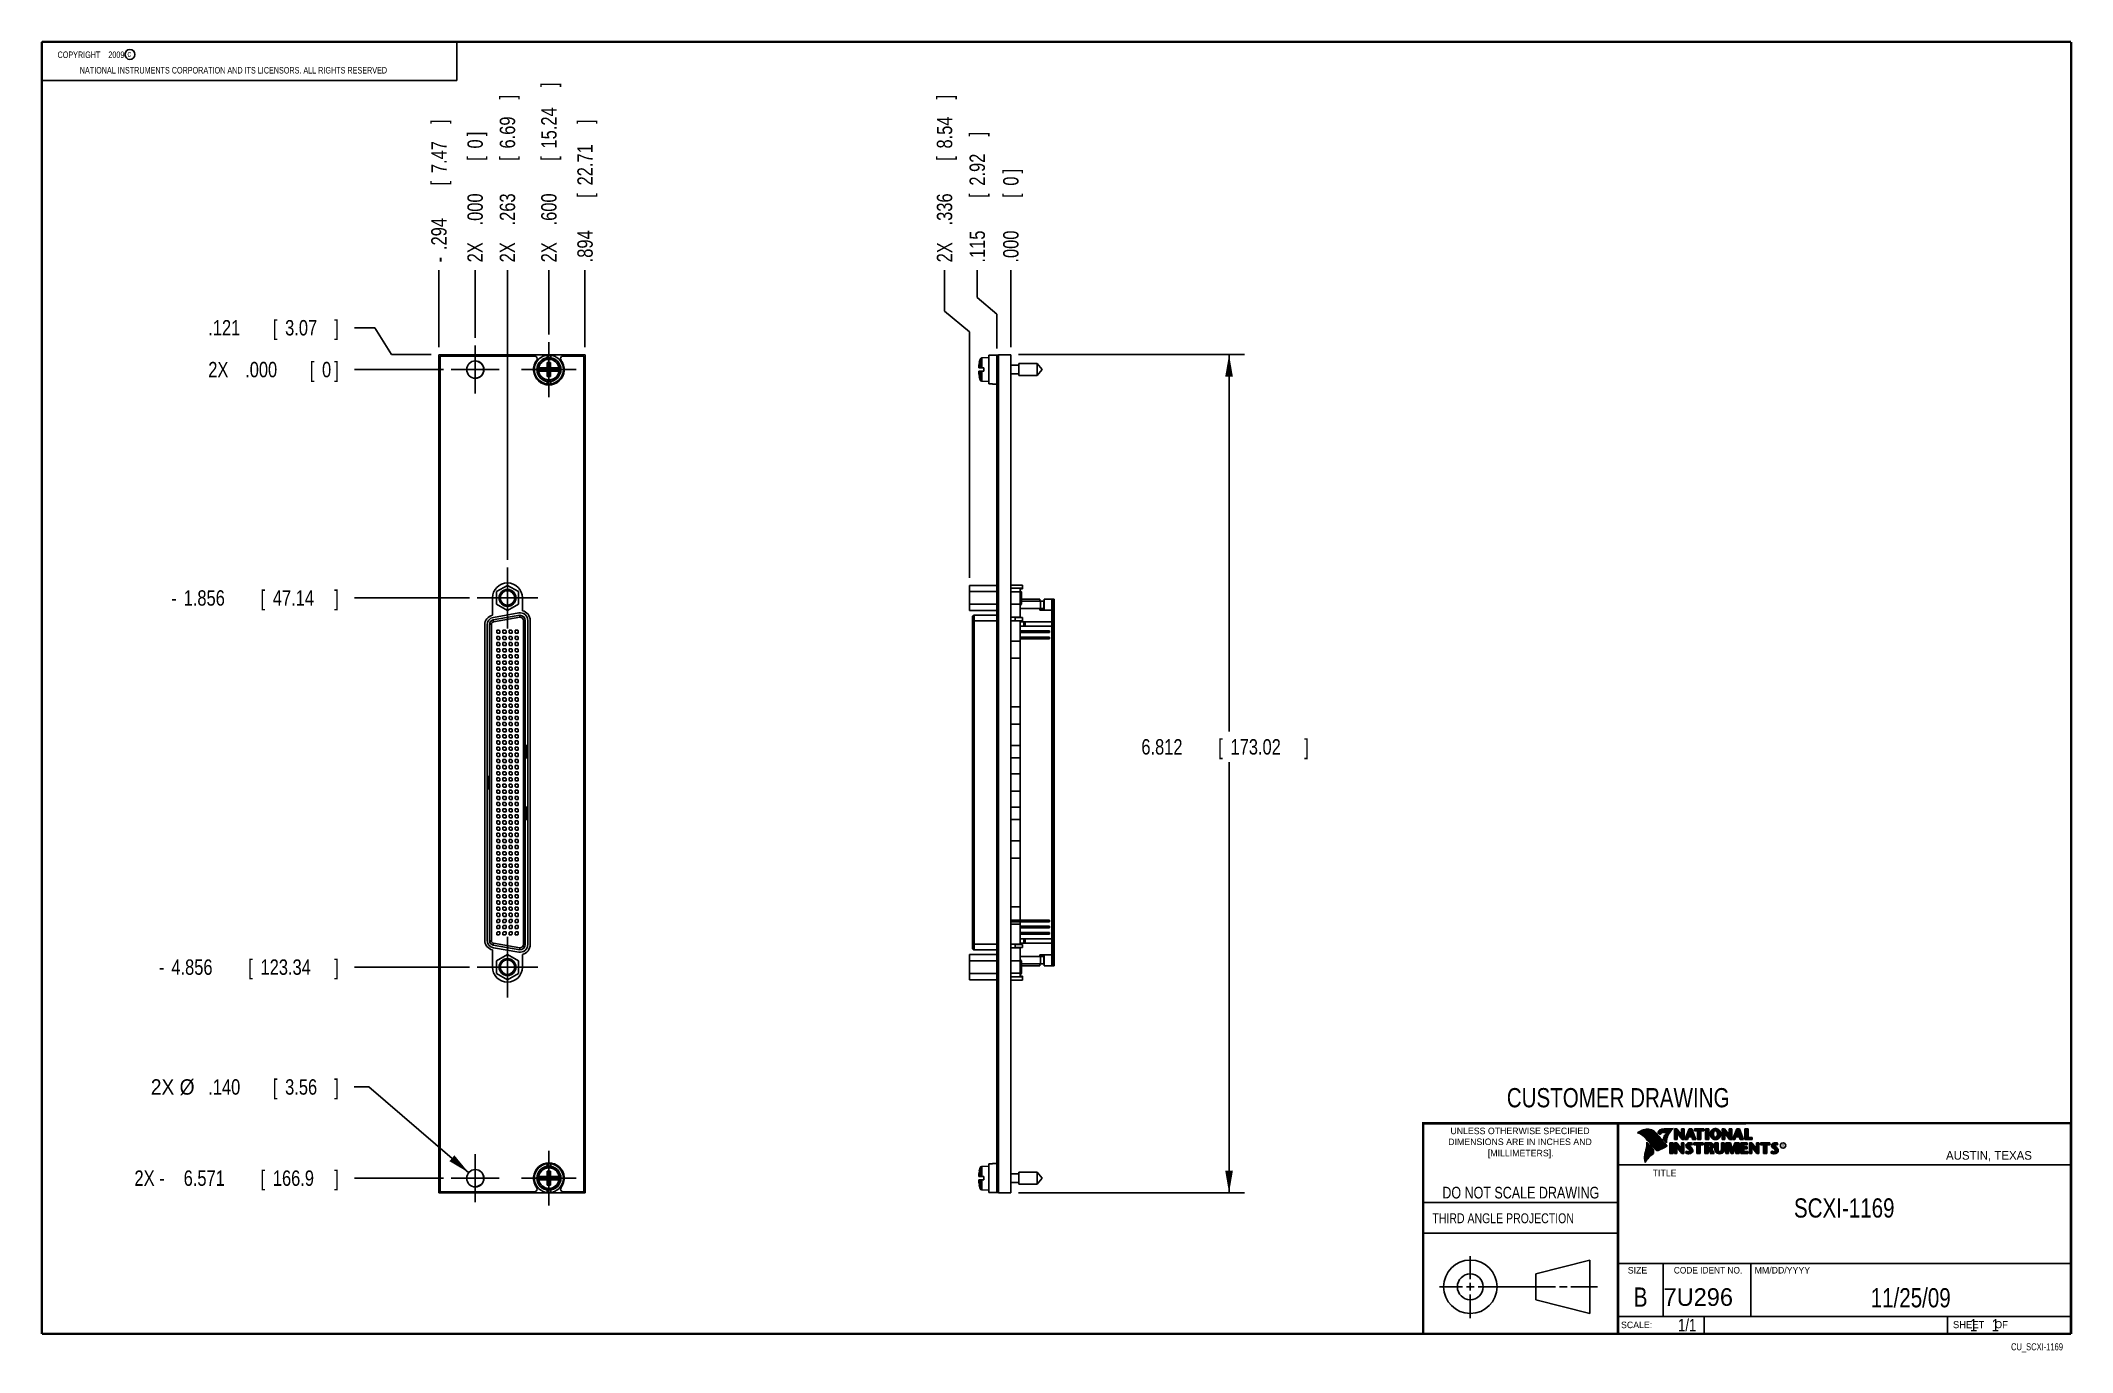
# Model space of a CAD drawing. Header units: inches. Extents: x 0.2 to 16.8, y 0.1 to 10.8.
import ezdxf
from ezdxf.enums import TextEntityAlignment as Align

# ---------------------------------------------------------------- set-up
doc = ezdxf.new("R2010")
doc.units = ezdxf.units.IN
doc.header["$LTSCALE"] = 0.935
doc.header["$MEASUREMENT"] = 0
doc.linetypes.add('CENTER', pattern=[0.6, 0.375, -0.075, 0.075, -0.075])
doc.layers.get('0').update_dxf_attribs({"linetype": 'CONTINUOUS'})
doc.layers.add('DEFAULT_1', color=7, linetype='CENTER')
doc.layers.add('DIMENSIONS', color=7, linetype='CONTINUOUS')
doc.styles.get("Standard").update_dxf_attribs({"font": 'txt', "width": 0.8})
doc.dimstyles.new('DIMSTYLE_1', dxfattribs={"dimtxt": 0.125, "dimasz": 0.18, "dimexe": 0.18, "dimexo": 0.0625, "dimgap": 0.09, "dimtad": 0, "dimtih": 1, "dimtoh": 1, "dimdec": 3, "dimzin": 4, "dimdsep": 46, "dimtxsty": 'STANDARD', "dimblk": '_FILLED', "dimblk1": '_FILLED', "dimblk2": '_FILLED', "dimcen": 0.09, "dimadec": 0, "dimazin": 0, "dimtp": 0.005, "dimtm": 0.005, "dimtfac": 1, "dimtdec": 3, "dimtofl": 0, "dimtmove": 0, "dimatfit": 3, "dimldrblk": '_FILLED', "dimfxl": 1, "dimtolj": 1, "dimtzin": 4, "dimarcsym": 0})
doc.dimstyles.new('DIMSTYLE_2', dxfattribs={"dimtxt": 0.125, "dimasz": 0.18, "dimexe": 0.18, "dimexo": 0.0625, "dimgap": 0.09, "dimtad": 0, "dimtih": 1, "dimtoh": 1, "dimdec": 3, "dimzin": 4, "dimdsep": 46, "dimtxsty": 'STANDARD', "dimblk": '_FILLED', "dimblk1": '_FILLED', "dimblk2": '_FILLED', "dimcen": 0.09, "dimadec": 0, "dimazin": 0, "dimtp": 0.005, "dimtm": 0.005, "dimtfac": 1, "dimtdec": 3, "dimtofl": 0, "dimtmove": 0, "dimatfit": 3, "dimldrblk": '_FILLED', "dimfxl": 1, "dimtolj": 1, "dimtzin": 4, "dimarcsym": 0})
doc.dimstyles.new('DIMSTYLE_3', dxfattribs={"dimtxt": 0.125, "dimasz": 0.18, "dimexe": 0.18, "dimexo": 0.0625, "dimgap": 0.09, "dimtad": 0, "dimtih": 1, "dimtoh": 1, "dimdec": 3, "dimzin": 4, "dimdsep": 46, "dimtxsty": 'STANDARD', "dimblk": '_FILLED', "dimblk1": '_FILLED', "dimblk2": '_FILLED', "dimcen": 0.09, "dimadec": 0, "dimazin": 0, "dimtp": 0.005, "dimtm": 0.005, "dimtfac": 1, "dimtdec": 3, "dimtofl": 0, "dimtmove": 0, "dimatfit": 3, "dimldrblk": '_FILLED', "dimfxl": 1, "dimtolj": 1, "dimtzin": 4, "dimarcsym": 0})

msp = doc.modelspace()

# ---------------------------------------------------------------- texts
at = {"color": 2, "linetype": 'CONTINUOUS', "width": 0.8}
for s, height, p in [('c', 0.053, (0.946, 10.6363)), ('NATIONAL INSTRUMENTS CORPORATION AND ITS LICENSORS. ALL RIGHTS RESERVED', 0.053, (0.5583, 10.5016)), ('THIRD ANGLE PROJECTION', 0.08, (11.5564, 1.1584))]:
    msp.add_text(s, height=height, dxfattribs=at).set_placement(p)
at = {"color": 7, "linetype": 'CONTINUOUS', "width": 0.8}
for s, height, p in [('CUSTOMER DRAWING', 0.15625, (13.0668, 2.1001)), ('DO NOT SCALE DRAWING', 0.095, (12.2754, 1.3592)), ('B', 0.1562, (13.2497, 0.4798))]:
    msp.add_text(s, height=height, dxfattribs=at).set_placement(p, align=Align.CENTER)
at = {"color": 2, "linetype": 'CONTINUOUS'}
for s, p in [('DIMENSIONS ARE IN INCHES AND', (12.2688, 1.7933)), ('UNLESS OTHERWISE SPECIFIED', (12.2688, 1.8819)), ('[MILLIMETERS].', (12.2746, 1.7015))]:
    msp.add_text(s, height=0.053254, dxfattribs=at).set_placement(p, align=Align.CENTER)
for s, height, p in [('R', 0.0217, (14.3971, 1.7782)), ('AUSTIN, TEXAS', 0.069617, (15.7327, 1.6745)), ('TITLE', 0.05325, (13.3474, 1.5397)), ('SIZE', 0.05325, (13.1451, 0.7494)), ('MM/DD/YYYY', 0.05325, (14.1765, 0.7494)), ('SCALE:', 0.05325, (13.0904, 0.3053)), ('SHEET    OF', 0.057262, (15.7892, 0.3052))]:
    msp.add_text(s, height=height, dxfattribs=at).set_placement(p)
at = {"color": 2, "linetype": 'CONTINUOUS', "width": 0.95}
msp.add_text('CODE IDENT NO.', height=0.053254, dxfattribs=at).set_placement((13.7978, 0.7494), align=Align.CENTER)
at = {"color": 7, "linetype": 'CONTINUOUS'}
msp.add_text('7U296', height=0.14316, dxfattribs=at).set_placement((13.4363, 0.4866))
at = {"color": 7, "linetype": 'CONTINUOUS', "width": 0.8}
msp.add_text('1/1', height=0.1, dxfattribs=at).set_placement((13.7025, 0.2805), align=Align.RIGHT)
at = {"color": 2, "linetype": 'CONTINUOUS', "width": 0.8}
msp.add_text('CU_SCXI-1169', height=0.057262, dxfattribs=at).set_placement((16.6837, 0.1254), align=Align.RIGHT)
at = {"color": 2, "linetype": 'CONTINUOUS', "insert": (0.3125, 10.6805), "char_height": 0.053, "width": 0.8904, "attachment_point": 1}
msp.add_mtext('    COPYRIGHT    2009', dxfattribs=at)
at = {"color": 7, "linetype": 'CONTINUOUS'}
for s, insert, char_height, width, attachment_point in [('SCXI-1169\\P ', (14.9051, 1.3603), 0.15625, 1.125, 2), ('11/25/09 ', (15.4455, 0.6307), 0.15625, 1.125, 2), ('    1    1', (15.8075, 0.3805), 0.1, 0.8, 1)]:
    msp.add_mtext(s, dxfattribs=dict(at, insert=insert, char_height=char_height, width=width, attachment_point=attachment_point))

# ---------------------------------------------------------------- blocks, each defined once
blk = doc.blocks.new('*D0')
at = {"layer": 'DIMENSIONS', "color": 2, "linetype": 'CONTINUOUS'}
for p, q in [((2.958, 8.436), (2.791, 8.436)), ((3.092, 8.217), (2.958, 8.436)), ((3.416, 8.217), (3.092, 8.217))]:
    blk.add_line(p, q, dxfattribs=at)
at = {"layer": 'DIMENSIONS', "color": 2, "linetype": 'CONTINUOUS', "width": 0.8}
for s, p in [('.121', (1.603, 8.373)), ('[', (2.128, 8.373)), ('3.07', (2.228, 8.373)), (']', (2.628, 8.373))]:
    blk.add_text(s, height=0.125, dxfattribs=at).set_placement(p)
blk = doc.blocks.new('_FILLED')
at = {"color": 0, "linetype": 'BYBLOCK'}
blk.add_solid([(0, 0), (-1, 0.174), (-1, -0.174)], dxfattribs=at)
blk = doc.blocks.new('*D1')
at = {"layer": 'DIMENSIONS', "color": 2, "linetype": 'CONTINUOUS'}
blk.add_line((3.726, 6.24), (2.791, 6.24), dxfattribs=at)
at = {"layer": 'DIMENSIONS', "color": 2, "linetype": 'CONTINUOUS', "width": 0.8}
for s, p in [('1.856', (1.403, 6.177)), ('[', (2.028, 6.177)), ('47.14', (2.128, 6.177)), (']', (2.628, 6.177)), ('-', (1.303, 6.177))]:
    blk.add_text(s, height=0.125, dxfattribs=at).set_placement(p)
blk = doc.blocks.new('*D2')
at = {"layer": 'DIMENSIONS', "color": 2, "linetype": 'CONTINUOUS'}
blk.add_line((3.726, 3.24), (2.791, 3.24), dxfattribs=at)
at = {"layer": 'DIMENSIONS', "color": 2, "linetype": 'CONTINUOUS', "width": 0.8}
for s, p in [('[', (1.928, 3.177)), (']', (2.628, 3.177)), ('-', (1.203, 3.177)), ('4.856', (1.303, 3.177)), ('123.34', (2.028, 3.177))]:
    blk.add_text(s, height=0.125, dxfattribs=at).set_placement(p)
blk = doc.blocks.new('*D3')
at = {"layer": 'DIMENSIONS', "color": 2, "linetype": 'CONTINUOUS'}
blk.add_line((3.515, 1.525), (2.791, 1.525), dxfattribs=at)
at = {"layer": 'DIMENSIONS', "color": 2, "linetype": 'CONTINUOUS', "width": 0.8}
for s, p in [('2X -', (1.003, 1.462)), ('6.571', (1.403, 1.462)), ('[', (2.028, 1.462)), ('166.9', (2.128, 1.462)), (']', (2.628, 1.462))]:
    blk.add_text(s, height=0.125, dxfattribs=at).set_placement(p)
blk = doc.blocks.new('*D4')
at = {"layer": 'DIMENSIONS', "color": 2, "linetype": 'CONTINUOUS'}
blk.add_line((3.515, 8.096), (2.791, 8.096), dxfattribs=at)
at = {"layer": 'DIMENSIONS', "color": 2, "linetype": 'CONTINUOUS', "width": 0.8}
for s, p in [('2X ', (1.603, 8.033)), ('.000', (1.903, 8.033)), ('[', (2.428, 8.033)), ('0', (2.528, 8.033)), (']', (2.628, 8.033))]:
    blk.add_text(s, height=0.125, dxfattribs=at).set_placement(p)
blk = doc.blocks.new('*D5')
at = {"layer": 'DIMENSIONS', "color": 2, "linetype": 'CONTINUOUS'}
blk.add_line((4.372, 8.381), (4.372, 8.904), dxfattribs=at)
at = {"layer": 'DIMENSIONS', "color": 2, "linetype": 'CONTINUOUS', "width": 0.8}
for s, p in [(']', (4.435, 10.392)), ('15.24', (4.435, 9.892)), ('[', (4.435, 9.792)), ('.600', (4.435, 9.267)), ('2X ', (4.435, 8.967))]:
    blk.add_text(s, height=0.125, rotation=90, dxfattribs=at).set_placement(p)
blk = doc.blocks.new('*D6')
at = {"layer": 'DIMENSIONS', "color": 2, "linetype": 'CONTINUOUS'}
blk.add_line((3.478, 8.279), (3.478, 8.904), dxfattribs=at)
at = {"layer": 'DIMENSIONS', "color": 2, "linetype": 'CONTINUOUS', "width": 0.8}
for s, p in [(']', (3.541, 10.092)), ('7.47', (3.541, 9.692)), ('[', (3.541, 9.592)), ('.294', (3.541, 9.067)), ('-', (3.541, 8.967))]:
    blk.add_text(s, height=0.125, rotation=90, dxfattribs=at).set_placement(p)
blk = doc.blocks.new('*D7')
at = {"layer": 'DIMENSIONS', "color": 2, "linetype": 'CONTINUOUS'}
blk.add_line((4.666, 8.279), (4.666, 8.904), dxfattribs=at)
at = {"layer": 'DIMENSIONS', "color": 2, "linetype": 'CONTINUOUS', "width": 0.8}
for s, p in [(']', (4.729, 10.092)), ('22.71', (4.729, 9.592)), ('[', (4.729, 9.492)), ('.894', (4.729, 8.967))]:
    blk.add_text(s, height=0.125, rotation=90, dxfattribs=at).set_placement(p)
blk = doc.blocks.new('*D8')
at = {"layer": 'DIMENSIONS', "color": 2, "linetype": 'CONTINUOUS'}
blk.add_line((4.036, 6.549), (4.036, 8.904), dxfattribs=at)
at = {"layer": 'DIMENSIONS', "color": 2, "linetype": 'CONTINUOUS', "width": 0.8}
for s, p in [(']', (4.098, 10.292)), ('6.69', (4.098, 9.892)), ('[', (4.098, 9.792)), ('.263', (4.098, 9.267)), ('2X ', (4.098, 8.967))]:
    blk.add_text(s, height=0.125, rotation=90, dxfattribs=at).set_placement(p)
blk = doc.blocks.new('*D9')
at = {"layer": 'DIMENSIONS', "color": 2, "linetype": 'CONTINUOUS'}
blk.add_line((3.772, 8.353), (3.772, 8.904), dxfattribs=at)
at = {"layer": 'DIMENSIONS', "color": 2, "linetype": 'CONTINUOUS', "width": 0.8}
for s, p in [(']', (3.835, 9.992)), ('0', (3.835, 9.892)), ('[', (3.835, 9.792)), ('.000', (3.835, 9.267)), ('2X ', (3.835, 8.967))]:
    blk.add_text(s, height=0.125, rotation=90, dxfattribs=at).set_placement(p)
blk = doc.blocks.new('*D10')
at = {"layer": 'DIMENSIONS', "color": 2, "linetype": 'CONTINUOUS'}
for p, q in [((2.908, 2.266), (2.79, 2.266)), ((3.721, 1.569), (2.908, 2.266))]:
    blk.add_line(p, q, dxfattribs=at)
at = {"layer": 'DIMENSIONS', "color": 2, "linetype": 'CONTINUOUS', "xscale": 0.18, "yscale": 0.18, "zscale": 0.18, "rotation": 319.419305}
blk.add_blockref('_FILLED', (3.721, 1.569), dxfattribs=at)
at = {"layer": 'DIMENSIONS', "color": 2, "linetype": 'CONTINUOUS'}
for s, width, p in [('2X %%c', 0.933333, (1.136, 2.203)), ('.140', 0.8, (1.603, 2.203)), ('[', 0.8, (2.128, 2.203)), ('3.56', 0.8, (2.228, 2.203)), (']', 0.8, (2.628, 2.203))]:
    blk.add_text(s, height=0.125, dxfattribs=dict(at, width=width)).set_placement(p)
blk = doc.blocks.new('*D11')
at = {"layer": 'DIMENSIONS', "color": 2, "linetype": 'CONTINUOUS'}
for p, q in [((8.191, 8.217), (10.028, 8.217)), ((9.903, 8.217), (9.903, 5.155)), ((9.903, 1.405), (9.903, 4.905)), ((8.191, 1.405), (10.028, 1.405))]:
    blk.add_line(p, q, dxfattribs=at)
at = {"layer": 'DIMENSIONS', "color": 2, "linetype": 'CONTINUOUS', "xscale": 0.18, "yscale": 0.18, "zscale": 0.18}
for p, rotation in [((9.903, 8.217), 90), ((9.903, 1.405), 270)]:
    blk.add_blockref('_FILLED', p, dxfattribs=dict(at, rotation=rotation))
at = {"layer": 'DIMENSIONS', "color": 2, "linetype": 'CONTINUOUS', "width": 0.8}
for s, p in [('6.812', (9.19, 4.967)), ('[', (9.815, 4.967)), ('173.02', (9.915, 4.967)), (']', (10.515, 4.967))]:
    blk.add_text(s, height=0.125, dxfattribs=at).set_placement(p)
blk = doc.blocks.new('*D12')
at = {"layer": 'DIMENSIONS', "color": 2, "linetype": 'CONTINUOUS'}
for p, q in [((7.856, 8.681), (7.856, 8.903)), ((8.014, 8.546), (7.856, 8.681)), ((8.014, 8.267), (8.014, 8.546))]:
    blk.add_line(p, q, dxfattribs=at)
at = {"layer": 'DIMENSIONS', "color": 2, "linetype": 'CONTINUOUS', "width": 0.8}
for s, p in [(']', (7.918, 9.99)), ('2.92', (7.918, 9.59)), ('[', (7.918, 9.49)), ('.115', (7.918, 8.965))]:
    blk.add_text(s, height=0.125, rotation=90, dxfattribs=at).set_placement(p)
blk = doc.blocks.new('*D13')
at = {"layer": 'DIMENSIONS', "color": 2, "linetype": 'CONTINUOUS'}
for p, q in [((7.589, 8.57), (7.589, 8.904)), ((7.793, 8.402), (7.589, 8.57)), ((7.793, 6.404), (7.793, 8.402))]:
    blk.add_line(p, q, dxfattribs=at)
at = {"layer": 'DIMENSIONS', "color": 2, "linetype": 'CONTINUOUS', "width": 0.8}
for s, p in [(']', (7.652, 10.292)), ('8.54', (7.652, 9.892)), ('[', (7.652, 9.792)), ('.336', (7.652, 9.267)), ('2X ', (7.652, 8.967))]:
    blk.add_text(s, height=0.125, rotation=90, dxfattribs=at).set_placement(p)
blk = doc.blocks.new('*D14')
at = {"layer": 'DIMENSIONS', "color": 2, "linetype": 'CONTINUOUS'}
blk.add_line((8.129, 8.279), (8.129, 8.903), dxfattribs=at)
at = {"layer": 'DIMENSIONS', "color": 2, "linetype": 'CONTINUOUS', "width": 0.8}
for s, p in [(']', (8.191, 9.69)), ('0', (8.191, 9.59)), ('[', (8.191, 9.49)), ('.000', (8.191, 8.965))]:
    blk.add_text(s, height=0.125, rotation=90, dxfattribs=at).set_placement(p)

# ---------------------------------------------------------------- dimensions: what is measured, and where the dimension line sits
at = {"layer": 'DIMENSIONS', "color": 2, "linetype": 'CONTINUOUS'}
for feature_location, offset, dtype, origin, text, picture, middle in [((4.3724, 8.381), (0, 0.523), 1, (3.7724, 8.2905), '2X <>', '*D5', (4.3724, 9.729)), ((4.035902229, 6.549103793), (0, 2.354899), 1, (3.772402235, 8.290502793), '2X <>', '*D8', (4.035902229, 9.679002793)), ((7.7926, 6.4044), (-0.2035, 2.4996), 0, (8.1288, 8.2165), '2X <>', '*D13', (7.5891, 9.679)), ((3.4784, 8.279), (0, 0.625), 1, (3.7724, 8.2905), '-<>', '*D6', (3.4784, 9.579)), ((3.7724022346, 8.3530027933), (0, 0.551), 1, (3.7724022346, 8.2905027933), '2X <>', '*D9', (3.7724022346, 9.5290027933)), ((3.5149, 1.5245), (-0.724, 0), 0, (3.5774, 8.0955), '2X -<>', '*D3', (1.8659, 1.5245)), ((3.7264, 3.2396), (-0.9355, 0), 0, (3.5774, 8.0955), '-<>', '*D2', (1.9659, 3.2396)), ((3.7264, 6.2396), (-0.9355, 0), 0, (3.5774, 8.0955), '-<>', '*D1', (2.0159, 6.2396)), ((3.5149022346, 8.0955027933), (-0.724, 0), 0, (3.5774022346, 8.0955027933), '2X <>', '*D4', (2.1659022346, 8.0955027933))]:
    dim = msp.add_ordinate_dim(feature_location=feature_location, offset=offset, dtype=dtype, origin=origin, text=text, dimstyle='DIMSTYLE_1', dxfattribs=at)
    dim.commit()
    dim.dimension.update_dxf_attribs({"geometry": picture, "text_midpoint": middle})
for feature_location, offset, dtype, origin, picture, middle in [((4.6664, 8.279), (0, 0.625), 1, (3.7724, 8.2905), '*D7', (4.6664, 9.579)), ((8.0138169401, 8.2670027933), (-0.1578436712, 0.6355794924), 0, (8.1288169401, 8.2165027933), '*D12', (7.8559732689, 9.5275822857)), ((8.1288169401, 8.2790027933), (0, 0.6235794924), 1, (8.1288169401, 8.2165027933), '*D14', (8.1288169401, 9.3775822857)), ((3.4159, 8.2165), (-0.625, 0.2193), 0, (3.5774, 8.0955), '*D0', (2.1659, 8.4358))]:
    dim = msp.add_ordinate_dim(feature_location=feature_location, offset=offset, dtype=dtype, origin=origin, dimstyle='DIMSTYLE_1', dxfattribs=at)
    dim.commit()
    dim.dimension.update_dxf_attribs({"geometry": picture, "text_midpoint": middle})
dim = msp.add_linear_dim(base=(9.9029, 1.4045), p1=(8.1913, 8.2165), p2=(8.1913, 1.4045), angle=270, dimstyle='DIMSTYLE_3', dxfattribs=at)
dim.commit()
dim.dimension.update_dxf_attribs({"geometry": '*D11', "text_midpoint": (9.9029, 5.0299), "dimtype": 160})
dim = msp.add_diameter_dim_2p(p1=(3.7212, 1.569), p2=(3.8276, 1.478), text='2X <>', dimstyle='DIMSTYLE_2', dxfattribs=at)
dim.commit()
dim.dimension.update_dxf_attribs({"geometry": '*D10', "text_midpoint": (1.9321, 2.2656), "dimtype": 163})

# ---------------------------------------------------------------- linework, layer by layer
at = {"color": 2, "linetype": 'CONTINUOUS'}
for p, q in [((0.25, 10.7586), (3.625, 10.7586)), ((0.25, 10.7586), (0.25, 10.4456)), ((3.625, 10.7586), (3.625, 10.4456)), ((0.25, 10.4456), (3.625, 10.4456)), ((13.0652, 1.9695), (16.745, 1.9695)), ((13.0652, 1.9695), (13.0652, 0.2605)), ((13.2311, 1.8934), (13.2311, 1.8949)), ((13.2347, 1.8921), (13.2347, 1.8972)), ((13.2382, 1.8907), (13.2382, 1.8994)), ((13.2418, 1.8892), (13.2418, 1.9015)), ((13.2453, 1.8876), (13.2453, 1.9035)), ((13.2489, 1.8858), (13.2489, 1.9054)), ((13.2524, 1.8839), (13.2524, 1.9069)), ((13.256, 1.8818), (13.256, 1.9084)), ((13.2596, 1.8796), (13.2596, 1.9098)), ((13.2631, 1.8772), (13.2631, 1.9111)), ((13.2667, 1.8747), (13.2667, 1.9124)), ((13.2702, 1.872), (13.2702, 1.9135)), ((13.2738, 1.869), (13.2738, 1.9146)), ((13.2773, 1.8658), (13.2773, 1.9155)), ((13.2809, 1.8624), (13.2809, 1.9164)), ((13.2844, 1.8587), (13.2844, 1.9173)), ((13.288, 1.8549), (13.288, 1.9181)), ((13.2915, 1.851), (13.2915, 1.9188)), ((13.2951, 1.8471), (13.2951, 1.9194)), ((13.2987, 1.8431), (13.2987, 1.9198)), ((13.3022, 1.8391), (13.3022, 1.92)), ((13.3058, 1.8351), (13.3058, 1.9201)), ((13.3093, 1.8311), (13.3093, 1.9201)), ((13.3129, 1.827), (13.3129, 1.9199)), ((13.3164, 1.8229), (13.3164, 1.9196)), ((13.32, 1.8188), (13.32, 1.9192)), ((13.3235, 1.8146), (13.3235, 1.9186)), ((13.3271, 1.8104), (13.3271, 1.9179)), ((13.3306, 1.8062), (13.3306, 1.9172)), ((13.3342, 1.802), (13.3342, 1.9163)), ((13.3378, 1.7978), (13.3378, 1.9151)), ((13.3413, 1.7937), (13.3413, 1.9138)), ((13.3449, 1.7897), (13.3449, 1.9122)), ((13.3484, 1.7856), (13.3484, 1.9103)), ((13.352, 1.7817), (13.352, 1.9081)), ((13.3555, 1.7778), (13.3555, 1.9055)), ((13.3591, 1.7739), (13.3591, 1.9026)), ((13.3626, 1.7701), (13.3626, 1.8991)), ((13.3662, 1.7663), (13.3662, 1.8952)), ((13.3697, 1.7625), (13.3697, 1.8915)), ((13.3733, 1.7588), (13.3733, 1.8878)), ((13.3769, 1.7556), (13.3769, 1.8841)), ((13.3804, 1.7529), (13.3804, 1.8803)), ((13.384, 1.7512), (13.384, 1.8766)), ((13.3875, 1.7509), (13.3875, 1.8728)), ((13.4022, 1.878), (13.3901, 1.8922)), ((13.3911, 1.7518), (13.3911, 1.8691)), ((13.4029, 1.881), (13.3927, 1.893)), ((13.3946, 1.8908), (13.3946, 1.8999)), ((13.3946, 1.7533), (13.3946, 1.8653)), ((13.3982, 1.8866), (13.3982, 1.9062)), ((13.3982, 1.7548), (13.3982, 1.8615)), ((13.4017, 1.8824), (13.4017, 1.9101)), ((13.4017, 1.7563), (13.4017, 1.8574)), ((13.4053, 1.8823), (13.4053, 1.9129)), ((13.4053, 1.7578), (13.4053, 1.8531)), ((13.4088, 1.8844), (13.4088, 1.915)), ((13.4088, 1.7593), (13.4088, 1.8488)), ((13.4124, 1.887), (13.4124, 1.9167)), ((13.4124, 1.7609), (13.4124, 1.8445)), ((13.4159, 1.89), (13.4159, 1.9182)), ((13.4159, 1.7625), (13.4159, 1.8402)), ((13.4195, 1.8937), (13.4195, 1.9193)), ((13.4195, 1.7641), (13.4195, 1.8359)), ((13.4231, 1.8964), (13.4231, 1.9203)), ((13.4231, 1.7657), (13.4231, 1.8316)), ((13.4266, 1.8982), (13.4266, 1.9209)), ((13.4266, 1.7674), (13.4266, 1.8273)), ((13.4302, 1.8995), (13.4302, 1.9214)), ((13.4302, 1.7691), (13.4302, 1.823)), ((13.4414, 1.8328), (13.4319, 1.8437)), ((13.4337, 1.8997), (13.4337, 1.922)), ((13.4337, 1.7708), (13.4337, 1.8187)), ((13.4433, 1.8344), (13.4349, 1.844)), ((13.4373, 1.8991), (13.4373, 1.9224)), ((13.4373, 1.8413), (13.4373, 1.8491)), ((13.4408, 1.898), (13.4408, 1.9228)), ((13.4408, 1.8372), (13.4408, 1.8572)), ((13.4444, 1.8972), (13.4444, 1.9231)), ((13.4444, 1.8331), (13.4444, 1.8665)), ((13.4479, 1.8969), (13.4479, 1.9234)), ((13.4479, 1.8288), (13.4479, 1.873)), ((13.4515, 1.8966), (13.4515, 1.9236)), ((13.4515, 1.8247), (13.4515, 1.8764)), ((13.4529, 1.9261), (13.5132, 1.9271)), ((13.453, 1.9236), (13.5067, 1.9245)), ((13.455, 1.8965), (13.455, 1.9237)), ((13.455, 1.8207), (13.455, 1.878)), ((13.4586, 1.8964), (13.4586, 1.9237)), ((13.4586, 1.8303), (13.4586, 1.879)), ((13.4622, 1.8957), (13.4622, 1.9238)), ((13.4622, 1.8535), (13.4622, 1.8795)), ((13.4657, 1.8935), (13.4657, 1.9238)), ((13.4657, 1.8636), (13.4657, 1.8798)), ((13.4693, 1.872), (13.4693, 1.9239)), ((13.4728, 1.8794), (13.4728, 1.9239)), ((13.4764, 1.8859), (13.4764, 1.924)), ((13.4799, 1.8919), (13.4799, 1.924)), ((13.4835, 1.8973), (13.4835, 1.9241)), ((13.487, 1.9023), (13.487, 1.9242)), ((13.4906, 1.9069), (13.4906, 1.9242)), ((13.4941, 1.9112), (13.4941, 1.9243)), ((13.4977, 1.9153), (13.4977, 1.9243)), ((13.5013, 1.9191), (13.5013, 1.9244)), ((13.5261, 1.9263), (13.5451, 1.9263)), ((13.5261, 1.839), (13.5261, 1.9263)), ((13.5466, 1.839), (13.5261, 1.839)), ((13.5286, 1.9237), (13.5439, 1.9237)), ((13.5286, 1.8415), (13.5286, 1.9237)), ((13.5441, 1.8415), (13.5286, 1.8415)), ((13.5332, 1.8415), (13.5332, 1.9237)), ((13.5367, 1.8415), (13.5367, 1.9237)), ((13.5402, 1.8415), (13.5402, 1.9237)), ((13.5441, 1.8976), (13.5437, 1.9237)), ((13.5439, 1.9237), (13.5854, 1.869)), ((13.5873, 1.8415), (13.5441, 1.8976)), ((13.5441, 1.8976), (13.5441, 1.8415)), ((13.5451, 1.9263), (13.5829, 1.8765)), ((13.586, 1.839), (13.5466, 1.8902)), ((13.5466, 1.8902), (13.5466, 1.839)), ((13.5471, 1.8936), (13.5471, 1.9194)), ((13.5506, 1.8891), (13.5506, 1.9149)), ((13.5541, 1.8846), (13.5541, 1.9103)), ((13.5576, 1.8801), (13.5576, 1.9057)), ((13.561, 1.8756), (13.561, 1.9011)), ((13.5645, 1.8711), (13.5645, 1.8965)), ((13.568, 1.8665), (13.568, 1.8919)), ((13.5715, 1.862), (13.5715, 1.8874)), ((13.575, 1.8575), (13.575, 1.8828)), ((13.5784, 1.853), (13.5784, 1.8782)), ((13.5819, 1.8485), (13.5819, 1.8736)), ((13.5829, 1.9263), (13.6036, 1.9263)), ((13.5829, 1.8765), (13.5829, 1.9263)), ((13.5854, 1.9237), (13.6011, 1.9237)), ((13.5854, 1.869), (13.5854, 1.9237)), ((13.5854, 1.844), (13.5854, 1.869)), ((13.6036, 1.839), (13.586, 1.839)), ((13.6011, 1.8415), (13.5873, 1.8415)), ((13.5889, 1.8415), (13.5889, 1.9237)), ((13.5923, 1.8415), (13.5923, 1.9237)), ((13.5958, 1.8415), (13.5958, 1.9237)), ((13.5993, 1.8415), (13.5993, 1.9237)), ((13.6011, 1.9237), (13.6011, 1.8415)), ((13.6036, 1.9263), (13.6036, 1.839)), ((13.6088, 1.839), (13.6444, 1.9262)), ((13.6294, 1.839), (13.6088, 1.839)), ((13.6125, 1.8415), (13.6461, 1.9237)), ((13.6277, 1.8415), (13.6125, 1.8415)), ((13.6167, 1.8415), (13.6167, 1.8516)), ((13.6201, 1.8415), (13.6201, 1.8601)), ((13.6236, 1.8415), (13.6236, 1.8686)), ((13.6271, 1.8415), (13.6271, 1.8771)), ((13.6361, 1.8623), (13.6277, 1.8415)), ((13.6378, 1.8598), (13.6294, 1.839)), ((13.6306, 1.8486), (13.6306, 1.8857)), ((13.634, 1.8573), (13.634, 1.8942)), ((13.6665, 1.8623), (13.6361, 1.8623)), ((13.6375, 1.8623), (13.6375, 1.9027)), ((13.6647, 1.8598), (13.6378, 1.8598)), ((13.6388, 1.8711), (13.65, 1.9073)), ((13.6639, 1.8711), (13.6388, 1.8711)), ((13.641, 1.8781), (13.641, 1.9112)), ((13.641, 1.8623), (13.641, 1.8711)), ((13.6423, 1.8736), (13.6519, 1.9048)), ((13.6606, 1.8736), (13.6423, 1.8736)), ((13.6444, 1.9262), (13.6664, 1.9262)), ((13.6445, 1.8893), (13.6445, 1.9197)), ((13.6445, 1.8623), (13.6445, 1.8711)), ((13.6461, 1.9237), (13.6647, 1.9237)), ((13.6479, 1.9006), (13.6479, 1.9237)), ((13.6479, 1.8623), (13.6479, 1.8711)), ((13.65, 1.9073), (13.6541, 1.9073)), ((13.6514, 1.9073), (13.6514, 1.9237)), ((13.6514, 1.8623), (13.6514, 1.8711)), ((13.6519, 1.9048), (13.6521, 1.9048)), ((13.6521, 1.9048), (13.6606, 1.8736)), ((13.6541, 1.9073), (13.6639, 1.8711)), ((13.6549, 1.9043), (13.6549, 1.9237)), ((13.6549, 1.8623), (13.6549, 1.8711)), ((13.6584, 1.8915), (13.6584, 1.9237)), ((13.6584, 1.8623), (13.6584, 1.8711)), ((13.6618, 1.8787), (13.6618, 1.9237)), ((13.6618, 1.8623), (13.6618, 1.8711)), ((13.6647, 1.9237), (13.6959, 1.8415)), ((13.6717, 1.839), (13.6647, 1.8598)), ((13.6653, 1.8623), (13.6653, 1.922)), ((13.6664, 1.9262), (13.6995, 1.839)), ((13.6735, 1.8415), (13.6665, 1.8623)), ((13.6688, 1.8555), (13.6688, 1.9128)), ((13.6995, 1.839), (13.6717, 1.839)), ((13.6723, 1.8452), (13.6723, 1.9037)), ((13.6959, 1.8415), (13.6735, 1.8415)), ((13.6757, 1.8415), (13.6757, 1.8945)), ((13.6792, 1.8415), (13.6792, 1.8854)), ((13.6827, 1.8415), (13.6827, 1.8762)), ((13.6862, 1.8415), (13.6862, 1.8671)), ((13.6866, 1.9262), (13.7634, 1.9262)), ((13.6866, 1.9099), (13.6866, 1.9262)), ((13.7118, 1.9099), (13.6866, 1.9099)), ((13.6891, 1.9237), (13.7609, 1.9237)), ((13.6891, 1.9125), (13.6891, 1.9237)), ((13.7143, 1.9125), (13.6891, 1.9125)), ((13.6896, 1.8415), (13.6896, 1.8579)), ((13.6931, 1.9125), (13.6931, 1.9237)), ((13.6931, 1.8415), (13.6931, 1.8488)), ((13.6966, 1.9125), (13.6966, 1.9237)), ((13.7001, 1.9125), (13.7001, 1.9237)), ((13.7035, 1.9125), (13.7035, 1.9237)), ((13.707, 1.9125), (13.707, 1.9237)), ((13.7105, 1.9125), (13.7105, 1.9237)), ((13.7118, 1.839), (13.7118, 1.9099)), ((13.7382, 1.839), (13.7118, 1.839)), ((13.7143, 1.9125), (13.714, 1.9237)), ((13.7143, 1.8415), (13.7143, 1.9125)), ((13.7357, 1.8415), (13.7143, 1.8415)), ((13.7174, 1.8415), (13.7174, 1.9237)), ((13.7209, 1.8415), (13.7209, 1.9237)), ((13.7244, 1.8415), (13.7244, 1.9237)), ((13.7279, 1.8415), (13.7279, 1.9237)), ((13.7313, 1.8415), (13.7313, 1.9237)), ((13.7357, 1.9125), (13.7348, 1.9237)), ((13.7609, 1.9125), (13.7357, 1.9125)), ((13.7357, 1.9125), (13.7357, 1.8415)), ((13.7634, 1.9099), (13.7382, 1.9099)), ((13.7382, 1.9099), (13.7382, 1.839)), ((13.7383, 1.9125), (13.7383, 1.9237)), ((13.7418, 1.9125), (13.7418, 1.9237)), ((13.7452, 1.9125), (13.7452, 1.9237)), ((13.7487, 1.9125), (13.7487, 1.9237)), ((13.7522, 1.9125), (13.7522, 1.9237)), ((13.7557, 1.9125), (13.7557, 1.9237)), ((13.7591, 1.9125), (13.7591, 1.9237)), ((13.7609, 1.9237), (13.7609, 1.9125)), ((13.7634, 1.9262), (13.7634, 1.9099)), ((13.7768, 1.9262), (13.8031, 1.9262)), ((13.7768, 1.839), (13.7768, 1.9262)), ((13.8031, 1.839), (13.7768, 1.839)), ((13.7794, 1.9237), (13.8006, 1.9237)), ((13.7794, 1.8415), (13.7794, 1.9237)), ((13.8006, 1.8415), (13.7794, 1.8415)), ((13.7835, 1.8415), (13.7835, 1.9237)), ((13.787, 1.8415), (13.787, 1.9237)), ((13.7904, 1.8415), (13.7904, 1.9237)), ((13.7939, 1.8415), (13.7939, 1.9237)), ((13.7974, 1.8415), (13.7974, 1.9237)), ((13.8006, 1.9237), (13.8006, 1.8415)), ((13.8031, 1.9262), (13.8031, 1.839)), ((13.8154, 1.8853), (13.8155, 1.8871)), ((13.8154, 1.8834), (13.8154, 1.8853)), ((13.8154, 1.8816), (13.8154, 1.8834)), ((13.8155, 1.8797), (13.8154, 1.8816)), ((13.8155, 1.8871), (13.8157, 1.8889)), ((13.8157, 1.8779), (13.8155, 1.8797)), ((13.8157, 1.8889), (13.8159, 1.8907)), ((13.8159, 1.876), (13.8157, 1.8779)), ((13.8159, 1.8907), (13.8161, 1.8924)), ((13.8162, 1.8742), (13.8159, 1.876)), ((13.8161, 1.8924), (13.8165, 1.8941)), ((13.8166, 1.8724), (13.8162, 1.8742)), ((13.8165, 1.8941), (13.8169, 1.8958)), ((13.817, 1.8706), (13.8166, 1.8724)), ((13.8169, 1.8958), (13.8174, 1.8975)), ((13.8174, 1.8689), (13.817, 1.8706)), ((13.8174, 1.8975), (13.8179, 1.8991)), ((13.8179, 1.8672), (13.8174, 1.8689)), ((13.8179, 1.8991), (13.8185, 1.9006)), ((13.8179, 1.8852), (13.818, 1.8869)), ((13.8179, 1.8834), (13.8179, 1.8852)), ((13.818, 1.8817), (13.8179, 1.8834)), ((13.8185, 1.8655), (13.8179, 1.8672)), ((13.818, 1.8869), (13.8182, 1.8886)), ((13.8181, 1.8799), (13.818, 1.8817)), ((13.8182, 1.8781), (13.8181, 1.8799)), ((13.8182, 1.8886), (13.8184, 1.8903)), ((13.8184, 1.8764), (13.8182, 1.8781)), ((13.8184, 1.8903), (13.8186, 1.892)), ((13.8187, 1.8746), (13.8184, 1.8764)), ((13.8185, 1.9006), (13.8191, 1.9021)), ((13.8191, 1.8639), (13.8185, 1.8655)), ((13.8186, 1.892), (13.819, 1.8936)), ((13.8191, 1.8729), (13.8187, 1.8746)), ((13.819, 1.8936), (13.8193, 1.8952)), ((13.8191, 1.9021), (13.8198, 1.9036)), ((13.8194, 1.8712), (13.8191, 1.8729)), ((13.8198, 1.8623), (13.8191, 1.8639)), ((13.8193, 1.8952), (13.8198, 1.8967)), ((13.8199, 1.8696), (13.8194, 1.8712)), ((13.8198, 1.9036), (13.8206, 1.9051)), ((13.8198, 1.8967), (13.8203, 1.8982)), ((13.8205, 1.8607), (13.8198, 1.8623)), ((13.8204, 1.8679), (13.8199, 1.8696)), ((13.8203, 1.8982), (13.8208, 1.8997)), ((13.8209, 1.8664), (13.8204, 1.8679)), ((13.8213, 1.8592), (13.8205, 1.8607)), ((13.8206, 1.9051), (13.8214, 1.9065)), ((13.8208, 1.8997), (13.8214, 1.9011)), ((13.8209, 1.8664), (13.8208, 1.8997)), ((13.8215, 1.8648), (13.8209, 1.8664)), ((13.8221, 1.8578), (13.8213, 1.8592)), ((13.8214, 1.9065), (13.8223, 1.9079)), ((13.8214, 1.9011), (13.8221, 1.9025)), ((13.8221, 1.8633), (13.8215, 1.8648)), ((13.8221, 1.9025), (13.8228, 1.9038)), ((13.8228, 1.8619), (13.8221, 1.8633)), ((13.823, 1.8563), (13.8221, 1.8578)), ((13.8223, 1.9079), (13.8232, 1.9092)), ((13.8228, 1.9038), (13.8236, 1.9052)), ((13.8235, 1.8604), (13.8228, 1.8619)), ((13.8239, 1.855), (13.823, 1.8563)), ((13.8232, 1.9092), (13.8243, 1.9106)), ((13.8243, 1.8591), (13.8235, 1.8604)), ((13.8236, 1.9052), (13.8244, 1.9065)), ((13.8249, 1.8536), (13.8239, 1.855)), ((13.8243, 1.9106), (13.8253, 1.9119)), ((13.8243, 1.8591), (13.8244, 1.9065)), ((13.8251, 1.8577), (13.8243, 1.8591)), ((13.8244, 1.9065), (13.8253, 1.9077)), ((13.826, 1.8523), (13.8249, 1.8536)), ((13.826, 1.8564), (13.8251, 1.8577)), ((13.8253, 1.9119), (13.8265, 1.9132)), ((13.8253, 1.9077), (13.8262, 1.909)), ((13.8269, 1.8552), (13.826, 1.8564)), ((13.8271, 1.8511), (13.826, 1.8523)), ((13.8262, 1.909), (13.8273, 1.9102)), ((13.8265, 1.9132), (13.8276, 1.9144)), ((13.8279, 1.854), (13.8269, 1.8552)), ((13.8282, 1.8499), (13.8271, 1.8511)), ((13.8273, 1.9102), (13.8283, 1.9114)), ((13.8276, 1.9144), (13.8288, 1.9156)), ((13.8279, 1.854), (13.8283, 1.9114)), ((13.8289, 1.8528), (13.8279, 1.854)), ((13.8294, 1.8487), (13.8282, 1.8499)), ((13.8283, 1.9114), (13.8294, 1.9126)), ((13.8288, 1.9156), (13.8301, 1.9167)), ((13.83, 1.8517), (13.8289, 1.8528)), ((13.8294, 1.9126), (13.8306, 1.9137)), ((13.8306, 1.8476), (13.8294, 1.8487)), ((13.8311, 1.8506), (13.83, 1.8517)), ((13.8301, 1.9167), (13.8314, 1.9178)), ((13.8306, 1.9137), (13.8318, 1.9148)), ((13.8319, 1.8466), (13.8306, 1.8476)), ((13.8311, 1.8506), (13.8318, 1.9148)), ((13.8323, 1.8496), (13.8311, 1.8506)), ((13.8314, 1.9178), (13.8327, 1.9188)), ((13.8318, 1.9148), (13.833, 1.9158)), ((13.8332, 1.8456), (13.8319, 1.8466)), ((13.8335, 1.8486), (13.8323, 1.8496)), ((13.8327, 1.9188), (13.834, 1.9198)), ((13.833, 1.9158), (13.8342, 1.9168)), ((13.8346, 1.8447), (13.8332, 1.8456)), ((13.8347, 1.8477), (13.8335, 1.8486)), ((13.834, 1.9198), (13.8354, 1.9207)), ((13.8342, 1.9168), (13.8355, 1.9177)), ((13.836, 1.8438), (13.8346, 1.8447)), ((13.8347, 1.8477), (13.8355, 1.9177)), ((13.836, 1.8468), (13.8347, 1.8477)), ((13.8354, 1.9207), (13.8368, 1.9215)), ((13.8355, 1.9177), (13.8368, 1.9185)), ((13.8373, 1.846), (13.836, 1.8468)), ((13.8374, 1.843), (13.836, 1.8438)), ((13.8368, 1.9215), (13.8382, 1.9223)), ((13.8368, 1.9185), (13.8381, 1.9193)), ((13.8386, 1.8452), (13.8373, 1.846)), ((13.839, 1.8423), (13.8374, 1.843)), ((13.8381, 1.9193), (13.8394, 1.92)), ((13.8386, 1.8452), (13.8381, 1.9193)), ((13.8382, 1.9223), (13.8397, 1.923)), ((13.84, 1.8445), (13.8386, 1.8452)), ((13.8405, 1.8416), (13.839, 1.8423)), ((13.8394, 1.92), (13.8408, 1.9207)), ((13.8397, 1.923), (13.8412, 1.9237)), ((13.8397, 1.8857), (13.8398, 1.8868)), ((13.8397, 1.8845), (13.8397, 1.8857)), ((13.8397, 1.8833), (13.8397, 1.8845)), ((13.8397, 1.8821), (13.8397, 1.8833)), ((13.8397, 1.8809), (13.8397, 1.8821)), ((13.8398, 1.8796), (13.8397, 1.8809)), ((13.8398, 1.8868), (13.8399, 1.888)), ((13.8399, 1.8784), (13.8398, 1.8796)), ((13.8399, 1.888), (13.84, 1.8891)), ((13.84, 1.8773), (13.8399, 1.8784)), ((13.84, 1.8891), (13.8401, 1.8902)), ((13.8401, 1.8761), (13.84, 1.8773)), ((13.8415, 1.8439), (13.84, 1.8445)), ((13.8401, 1.8902), (13.8402, 1.8913)), ((13.8402, 1.8749), (13.8401, 1.8761)), ((13.8402, 1.8913), (13.8403, 1.8924)), ((13.8404, 1.8738), (13.8402, 1.8749)), ((13.8403, 1.8924), (13.8405, 1.8934)), ((13.8405, 1.8727), (13.8404, 1.8738)), ((13.8405, 1.8934), (13.8407, 1.8944)), ((13.8407, 1.8716), (13.8405, 1.8727)), ((13.8421, 1.8409), (13.8405, 1.8416)), ((13.8407, 1.8944), (13.8409, 1.8954)), ((13.841, 1.8706), (13.8407, 1.8716)), ((13.8408, 1.9207), (13.8422, 1.9213)), ((13.8409, 1.8954), (13.8411, 1.8963)), ((13.8412, 1.8696), (13.841, 1.8706)), ((13.8411, 1.8963), (13.8414, 1.8972)), ((13.8412, 1.9237), (13.8427, 1.9243)), ((13.8414, 1.8686), (13.8412, 1.8696)), ((13.8414, 1.8972), (13.8416, 1.8981)), ((13.8417, 1.8677), (13.8414, 1.8686)), ((13.8415, 1.8439), (13.8417, 1.8678)), ((13.843, 1.8433), (13.8415, 1.8439)), ((13.8416, 1.8981), (13.8419, 1.899)), ((13.842, 1.8667), (13.8417, 1.8677)), ((13.8419, 1.899), (13.8422, 1.8999)), ((13.842, 1.8991), (13.8422, 1.9213)), ((13.8423, 1.8658), (13.842, 1.8667)), ((13.8438, 1.8404), (13.8421, 1.8409)), ((13.8422, 1.9213), (13.8436, 1.9219)), ((13.8422, 1.8999), (13.8426, 1.9007)), ((13.8422, 1.8844), (13.8423, 1.8856)), ((13.8422, 1.8833), (13.8422, 1.8844)), ((13.8422, 1.8821), (13.8422, 1.8833)), ((13.8423, 1.8809), (13.8422, 1.8821)), ((13.8423, 1.8867), (13.8424, 1.8878)), ((13.8423, 1.8856), (13.8423, 1.8867)), ((13.8423, 1.8798), (13.8423, 1.8809)), ((13.8424, 1.8786), (13.8423, 1.8798)), ((13.8427, 1.865), (13.8423, 1.8658)), ((13.8424, 1.8878), (13.8425, 1.8889)), ((13.8425, 1.8775), (13.8424, 1.8786)), ((13.8425, 1.8889), (13.8426, 1.89)), ((13.8426, 1.8764), (13.8425, 1.8775)), ((13.8426, 1.9007), (13.843, 1.9016)), ((13.8426, 1.89), (13.8427, 1.891)), ((13.8427, 1.8753), (13.8426, 1.8764)), ((13.8427, 1.9243), (13.8443, 1.9248)), ((13.8427, 1.891), (13.8428, 1.892)), ((13.8429, 1.8742), (13.8427, 1.8753)), ((13.8431, 1.8641), (13.8427, 1.865)), ((13.8428, 1.892), (13.843, 1.893)), ((13.843, 1.8731), (13.8429, 1.8742)), ((13.843, 1.9016), (13.8434, 1.9024)), ((13.843, 1.893), (13.8432, 1.8939)), ((13.8432, 1.8721), (13.843, 1.8731)), ((13.8445, 1.8428), (13.843, 1.8433)), ((13.8434, 1.8633), (13.8431, 1.8641)), ((13.8432, 1.8939), (13.8434, 1.8948)), ((13.8434, 1.8712), (13.8432, 1.8721)), ((13.8434, 1.9024), (13.8438, 1.9032)), ((13.8434, 1.8948), (13.8436, 1.8957)), ((13.8436, 1.8702), (13.8434, 1.8712)), ((13.8439, 1.8625), (13.8434, 1.8633)), ((13.8436, 1.9219), (13.8451, 1.9224)), ((13.8436, 1.8957), (13.8438, 1.8965)), ((13.8439, 1.8693), (13.8436, 1.8702)), ((13.8438, 1.9032), (13.8443, 1.904)), ((13.8438, 1.8965), (13.844, 1.8974)), ((13.8455, 1.8399), (13.8438, 1.8404)), ((13.8441, 1.8684), (13.8439, 1.8693)), ((13.8443, 1.8617), (13.8439, 1.8625)), ((13.844, 1.8974), (13.8443, 1.8982)), ((13.8444, 1.8676), (13.8441, 1.8684)), ((13.8443, 1.9248), (13.8459, 1.9253)), ((13.8443, 1.904), (13.8447, 1.9047)), ((13.8443, 1.8982), (13.8446, 1.899)), ((13.8448, 1.8609), (13.8443, 1.8617)), ((13.8447, 1.8667), (13.8444, 1.8676)), ((13.8462, 1.8423), (13.8445, 1.8428)), ((13.8446, 1.899), (13.8449, 1.8997)), ((13.8447, 1.9047), (13.8453, 1.9055)), ((13.845, 1.8659), (13.8447, 1.8667)), ((13.8453, 1.8602), (13.8448, 1.8609)), ((13.8449, 1.8997), (13.8453, 1.9005)), ((13.8454, 1.8651), (13.845, 1.8659)), ((13.8451, 1.9224), (13.8466, 1.9229)), ((13.8453, 1.9055), (13.8451, 1.9224)), ((13.8453, 1.9055), (13.8458, 1.9062)), ((13.8453, 1.9005), (13.8456, 1.9012)), ((13.8458, 1.8595), (13.8453, 1.8602)), ((13.8457, 1.8644), (13.8454, 1.8651)), ((13.8473, 1.8395), (13.8455, 1.8399)), ((13.8456, 1.9012), (13.846, 1.902)), ((13.8461, 1.8637), (13.8457, 1.8644)), ((13.8458, 1.9062), (13.8464, 1.9068)), ((13.8464, 1.8588), (13.8458, 1.8595)), ((13.846, 1.8424), (13.8458, 1.8595)), ((13.8459, 1.9253), (13.8476, 1.9257)), ((13.846, 1.902), (13.8464, 1.9027)), ((13.8465, 1.863), (13.8461, 1.8637)), ((13.8478, 1.8419), (13.8462, 1.8423)), ((13.8464, 1.9068), (13.847, 1.9074)), ((13.8464, 1.9027), (13.8468, 1.9033)), ((13.847, 1.8581), (13.8464, 1.8588)), ((13.8469, 1.8623), (13.8465, 1.863)), ((13.8466, 1.9229), (13.8481, 1.9233)), ((13.8468, 1.9033), (13.8473, 1.9039)), ((13.8473, 1.8617), (13.8469, 1.8623)), ((13.847, 1.9074), (13.8477, 1.908)), ((13.8477, 1.8575), (13.847, 1.8581)), ((13.8473, 1.9039), (13.8478, 1.9045)), ((13.8478, 1.8611), (13.8473, 1.8617)), ((13.8491, 1.8391), (13.8473, 1.8395)), ((13.8476, 1.9257), (13.8492, 1.9261)), ((13.8477, 1.908), (13.8483, 1.9086)), ((13.8483, 1.857), (13.8477, 1.8575)), ((13.8478, 1.9045), (13.8482, 1.9051)), ((13.8483, 1.8605), (13.8478, 1.8611)), ((13.8495, 1.8416), (13.8478, 1.8419)), ((13.8481, 1.9233), (13.8497, 1.9236)), ((13.8482, 1.9051), (13.8488, 1.9056)), ((13.8483, 1.9086), (13.849, 1.9091)), ((13.8488, 1.8599), (13.8483, 1.8605)), ((13.849, 1.8564), (13.8483, 1.857)), ((13.8488, 1.9056), (13.8493, 1.9061)), ((13.8494, 1.8594), (13.8488, 1.8599)), ((13.849, 1.9091), (13.8497, 1.9095)), ((13.8498, 1.8559), (13.849, 1.8564)), ((13.8509, 1.8388), (13.8491, 1.8391)), ((13.8492, 1.9261), (13.8509, 1.9264)), ((13.8493, 1.9061), (13.8498, 1.9065)), ((13.8499, 1.8589), (13.8494, 1.8594)), ((13.8495, 1.9094), (13.8495, 1.9236)), ((13.8495, 1.8416), (13.8495, 1.8561)), ((13.8513, 1.8413), (13.8495, 1.8416)), ((13.8497, 1.9236), (13.8513, 1.9239)), ((13.8497, 1.9095), (13.8505, 1.9099)), ((13.8498, 1.9065), (13.8504, 1.9069)), ((13.8505, 1.8555), (13.8498, 1.8559)), ((13.8505, 1.8585), (13.8499, 1.8589)), ((13.8504, 1.9069), (13.851, 1.9073)), ((13.8505, 1.9099), (13.8512, 1.9103)), ((13.8511, 1.8581), (13.8505, 1.8585)), ((13.8513, 1.8551), (13.8505, 1.8555)), ((13.8509, 1.9264), (13.8527, 1.9266)), ((13.8528, 1.8386), (13.8509, 1.8388)), ((13.851, 1.9073), (13.8516, 1.9077)), ((13.8518, 1.8577), (13.8511, 1.8581)), ((13.8512, 1.9103), (13.852, 1.9106)), ((13.8513, 1.9239), (13.853, 1.9241)), ((13.8521, 1.8547), (13.8513, 1.8551)), ((13.853, 1.8411), (13.8513, 1.8413)), ((13.8516, 1.9077), (13.8523, 1.908)), ((13.8524, 1.8574), (13.8518, 1.8577)), ((13.852, 1.9106), (13.8528, 1.9109)), ((13.853, 1.8544), (13.8521, 1.8547)), ((13.8523, 1.908), (13.8529, 1.9083)), ((13.8531, 1.8571), (13.8524, 1.8574)), ((13.8527, 1.9266), (13.8544, 1.9268)), ((13.8528, 1.9109), (13.8536, 1.9111)), ((13.8547, 1.8384), (13.8528, 1.8386)), ((13.8529, 1.9083), (13.8536, 1.9085)), ((13.853, 1.9241), (13.8546, 1.9243)), ((13.853, 1.9109), (13.853, 1.9241)), ((13.8538, 1.8542), (13.853, 1.8544)), ((13.853, 1.8411), (13.853, 1.8544)), ((13.8548, 1.841), (13.853, 1.8411)), ((13.8538, 1.8568), (13.8531, 1.8571)), ((13.8536, 1.9111), (13.8545, 1.9113)), ((13.8536, 1.9085), (13.8543, 1.9087)), ((13.8545, 1.8566), (13.8538, 1.8568)), ((13.8547, 1.854), (13.8538, 1.8542)), ((13.8543, 1.9087), (13.855, 1.9089)), ((13.8544, 1.9268), (13.8561, 1.9269)), ((13.8545, 1.9113), (13.8553, 1.9115)), ((13.8552, 1.8564), (13.8545, 1.8566)), ((13.8546, 1.9243), (13.8563, 1.9244)), ((13.8556, 1.8538), (13.8547, 1.854)), ((13.8565, 1.8384), (13.8547, 1.8384)), ((13.8566, 1.8409), (13.8548, 1.841)), ((13.855, 1.9089), (13.8557, 1.909)), ((13.8559, 1.8563), (13.8552, 1.8564)), ((13.8553, 1.9115), (13.8562, 1.9116)), ((13.8565, 1.8537), (13.8556, 1.8538)), ((13.8557, 1.909), (13.8565, 1.9091)), ((13.8567, 1.8562), (13.8559, 1.8563)), ((13.8561, 1.9269), (13.8579, 1.927)), ((13.8562, 1.9116), (13.8571, 1.9117)), ((13.8563, 1.9244), (13.8579, 1.9245)), ((13.8565, 1.9116), (13.8565, 1.9244)), ((13.8565, 1.9091), (13.8572, 1.9092)), ((13.8574, 1.8537), (13.8565, 1.8537)), ((13.8565, 1.8409), (13.8565, 1.8537)), ((13.8584, 1.8383), (13.8565, 1.8384)), ((13.8584, 1.8408), (13.8566, 1.8409)), ((13.8574, 1.8562), (13.8567, 1.8562)), ((13.8571, 1.9117), (13.858, 1.9117)), ((13.8572, 1.9092), (13.858, 1.9092)), ((13.8582, 1.8562), (13.8574, 1.8562)), ((13.8583, 1.8537), (13.8574, 1.8537)), ((13.8579, 1.927), (13.8596, 1.927)), ((13.8579, 1.9245), (13.8596, 1.9244)), ((13.858, 1.9117), (13.8589, 1.9117)), ((13.858, 1.9092), (13.8587, 1.9091)), ((13.8589, 1.8563), (13.8582, 1.8562)), ((13.8592, 1.8537), (13.8583, 1.8537)), ((13.8601, 1.8409), (13.8584, 1.8408)), ((13.8602, 1.8384), (13.8584, 1.8383)), ((13.8587, 1.9091), (13.8595, 1.9091)), ((13.8589, 1.9117), (13.8598, 1.9116)), ((13.8597, 1.8564), (13.8589, 1.8563)), ((13.8601, 1.8539), (13.8592, 1.8537)), ((13.8595, 1.9091), (13.8602, 1.909)), ((13.8596, 1.927), (13.8614, 1.9269)), ((13.8596, 1.9244), (13.8612, 1.9243)), ((13.8605, 1.8565), (13.8597, 1.8564)), ((13.8598, 1.9116), (13.8607, 1.9114)), ((13.8599, 1.8409), (13.8601, 1.8539)), ((13.861, 1.854), (13.8601, 1.8539)), ((13.8618, 1.841), (13.8601, 1.8409)), ((13.8602, 1.909), (13.861, 1.9088)), ((13.862, 1.8384), (13.8602, 1.8384)), ((13.8612, 1.8567), (13.8605, 1.8565)), ((13.8607, 1.9114), (13.8616, 1.9113)), ((13.861, 1.9114), (13.8612, 1.9243)), ((13.861, 1.9088), (13.8617, 1.9086)), ((13.8619, 1.8542), (13.861, 1.854)), ((13.8612, 1.9243), (13.8628, 1.9242)), ((13.862, 1.8569), (13.8612, 1.8567)), ((13.8614, 1.9269), (13.8631, 1.9267)), ((13.8616, 1.9113), (13.8624, 1.911)), ((13.8617, 1.9086), (13.8624, 1.9084)), ((13.8635, 1.8411), (13.8618, 1.841)), ((13.8627, 1.8545), (13.8619, 1.8542)), ((13.8627, 1.8571), (13.862, 1.8569)), ((13.8638, 1.8386), (13.862, 1.8384)), ((13.8624, 1.911), (13.8632, 1.9108)), ((13.8624, 1.9084), (13.8631, 1.9081)), ((13.8634, 1.8574), (13.8627, 1.8571)), ((13.8636, 1.8547), (13.8627, 1.8545)), ((13.8628, 1.9242), (13.8644, 1.924)), ((13.8631, 1.9267), (13.8648, 1.9265)), ((13.8631, 1.9081), (13.8638, 1.9079)), ((13.8632, 1.9108), (13.864, 1.9105)), ((13.8641, 1.8577), (13.8634, 1.8574)), ((13.8634, 1.8411), (13.8636, 1.8547)), ((13.8652, 1.8413), (13.8635, 1.8411)), ((13.8644, 1.8551), (13.8636, 1.8547)), ((13.8638, 1.9079), (13.8645, 1.9076)), ((13.8656, 1.8388), (13.8638, 1.8386)), ((13.864, 1.9105), (13.8648, 1.9102)), ((13.8647, 1.858), (13.8641, 1.8577)), ((13.8643, 1.9104), (13.8644, 1.924)), ((13.8644, 1.924), (13.8661, 1.9237)), ((13.8652, 1.8554), (13.8644, 1.8551)), ((13.8645, 1.9076), (13.8651, 1.9072)), ((13.8653, 1.8584), (13.8647, 1.858)), ((13.8648, 1.9265), (13.8665, 1.9262)), ((13.8648, 1.9102), (13.8656, 1.9098)), ((13.8651, 1.9072), (13.8657, 1.9069)), ((13.8659, 1.8558), (13.8652, 1.8554)), ((13.8668, 1.8416), (13.8652, 1.8413)), ((13.8659, 1.8588), (13.8653, 1.8584)), ((13.8656, 1.9098), (13.8663, 1.9094)), ((13.8673, 1.8391), (13.8656, 1.8388)), ((13.8657, 1.9069), (13.8662, 1.9065)), ((13.8665, 1.8592), (13.8659, 1.8588)), ((13.8667, 1.8562), (13.8659, 1.8558)), ((13.8661, 1.9237), (13.8676, 1.9233)), ((13.8662, 1.9065), (13.8668, 1.9061)), ((13.8663, 1.9094), (13.867, 1.909)), ((13.8665, 1.9262), (13.8682, 1.9258)), ((13.867, 1.8596), (13.8665, 1.8592)), ((13.8674, 1.8567), (13.8667, 1.8562)), ((13.8668, 1.9061), (13.8673, 1.9056)), ((13.8685, 1.842), (13.8668, 1.8416)), ((13.8669, 1.8416), (13.867, 1.8565)), ((13.867, 1.909), (13.8677, 1.9085)), ((13.8675, 1.8601), (13.867, 1.8596)), ((13.8673, 1.9056), (13.8677, 1.9052)), ((13.869, 1.8395), (13.8673, 1.8391)), ((13.8681, 1.8572), (13.8674, 1.8567)), ((13.8675, 1.9087), (13.8676, 1.9233)), ((13.868, 1.8606), (13.8675, 1.8601)), ((13.8676, 1.9233), (13.8692, 1.9229)), ((13.8677, 1.9085), (13.8683, 1.908)), ((13.8677, 1.9052), (13.8682, 1.9047)), ((13.8684, 1.8612), (13.868, 1.8606)), ((13.8687, 1.8577), (13.8681, 1.8572)), ((13.8682, 1.9258), (13.8699, 1.9254)), ((13.8682, 1.9047), (13.8686, 1.9042)), ((13.8683, 1.908), (13.869, 1.9075)), ((13.8688, 1.8618), (13.8684, 1.8612)), ((13.8701, 1.8424), (13.8685, 1.842)), ((13.8686, 1.9042), (13.869, 1.9037)), ((13.8693, 1.8583), (13.8687, 1.8577)), ((13.8693, 1.8624), (13.8688, 1.8618)), ((13.869, 1.9075), (13.8695, 1.907)), ((13.869, 1.9037), (13.8694, 1.9031)), ((13.8707, 1.8399), (13.869, 1.8395)), ((13.8692, 1.9229), (13.8708, 1.9225)), ((13.8696, 1.8631), (13.8693, 1.8624)), ((13.8699, 1.859), (13.8693, 1.8583)), ((13.8694, 1.9031), (13.8698, 1.9025)), ((13.8695, 1.907), (13.8701, 1.9064)), ((13.87, 1.8638), (13.8696, 1.8631)), ((13.8698, 1.9025), (13.8701, 1.9019)), ((13.8699, 1.9254), (13.8715, 1.9249)), ((13.8704, 1.8596), (13.8699, 1.859)), ((13.8704, 1.8645), (13.87, 1.8638)), ((13.8701, 1.9064), (13.8706, 1.9058)), ((13.8701, 1.9019), (13.8704, 1.9012)), ((13.8716, 1.8428), (13.8701, 1.8424)), ((13.8704, 1.9012), (13.8708, 1.9005)), ((13.8707, 1.8653), (13.8704, 1.8645)), ((13.8709, 1.8603), (13.8704, 1.8596)), ((13.8706, 1.9058), (13.8711, 1.9052)), ((13.871, 1.8661), (13.8707, 1.8653)), ((13.8724, 1.8404), (13.8707, 1.8399)), ((13.8708, 1.9225), (13.8723, 1.922)), ((13.871, 1.9053), (13.8708, 1.9225)), ((13.8708, 1.9005), (13.8711, 1.8998)), ((13.8714, 1.8611), (13.8709, 1.8603)), ((13.8713, 1.8669), (13.871, 1.8661)), ((13.8711, 1.9052), (13.8715, 1.9045)), ((13.8711, 1.8998), (13.8714, 1.899)), ((13.8716, 1.8677), (13.8713, 1.8669)), ((13.8714, 1.899), (13.8717, 1.8981)), ((13.8719, 1.8618), (13.8714, 1.8611)), ((13.8716, 1.8428), (13.8714, 1.8611)), ((13.8715, 1.9249), (13.8732, 1.9243)), ((13.8715, 1.9045), (13.872, 1.9038)), ((13.8719, 1.8686), (13.8716, 1.8677)), ((13.8732, 1.8434), (13.8716, 1.8428)), ((13.8717, 1.8981), (13.8719, 1.8972)), ((13.8719, 1.8972), (13.8722, 1.8963)), ((13.8722, 1.8695), (13.8719, 1.8686)), ((13.8723, 1.8626), (13.8719, 1.8618)), ((13.872, 1.9038), (13.8724, 1.9031)), ((13.8722, 1.8963), (13.8724, 1.8954)), ((13.8724, 1.8704), (13.8722, 1.8695)), ((13.8723, 1.922), (13.8738, 1.9214)), ((13.8727, 1.8634), (13.8723, 1.8626)), ((13.8724, 1.9031), (13.8727, 1.9023)), ((13.8724, 1.8954), (13.8727, 1.8944)), ((13.8727, 1.8713), (13.8724, 1.8704)), ((13.8741, 1.841), (13.8724, 1.8404)), ((13.8727, 1.9023), (13.8731, 1.9015)), ((13.8727, 1.8944), (13.8729, 1.8933)), ((13.8729, 1.8723), (13.8727, 1.8713)), ((13.873, 1.8643), (13.8727, 1.8634)), ((13.8729, 1.8933), (13.8731, 1.8923)), ((13.8731, 1.8733), (13.8729, 1.8723)), ((13.8734, 1.8651), (13.873, 1.8643)), ((13.8731, 1.9015), (13.8734, 1.9007)), ((13.8731, 1.8923), (13.8732, 1.8912)), ((13.8732, 1.8743), (13.8731, 1.8733)), ((13.8732, 1.9243), (13.8748, 1.9237)), ((13.8732, 1.8912), (13.8734, 1.8901)), ((13.8734, 1.8753), (13.8732, 1.8743)), ((13.8747, 1.844), (13.8732, 1.8434)), ((13.8734, 1.9007), (13.8737, 1.8998)), ((13.8734, 1.8901), (13.8735, 1.889)), ((13.8735, 1.8764), (13.8734, 1.8753)), ((13.8737, 1.866), (13.8734, 1.8651)), ((13.8735, 1.889), (13.8736, 1.8878)), ((13.8736, 1.8775), (13.8735, 1.8764)), ((13.8736, 1.8878), (13.8737, 1.8867)), ((13.8737, 1.8786), (13.8736, 1.8775)), ((13.8737, 1.8998), (13.8741, 1.8989)), ((13.8737, 1.8867), (13.8737, 1.8855)), ((13.8737, 1.8855), (13.8738, 1.8844)), ((13.8738, 1.8798), (13.8737, 1.8786)), ((13.874, 1.8669), (13.8737, 1.866)), ((13.8738, 1.9214), (13.8753, 1.9207)), ((13.8741, 1.8988), (13.8738, 1.9214)), ((13.8738, 1.8844), (13.8738, 1.8832)), ((13.8738, 1.8832), (13.8738, 1.8821)), ((13.8738, 1.8821), (13.8738, 1.8809)), ((13.8738, 1.8809), (13.8738, 1.8798)), ((13.8743, 1.8678), (13.874, 1.8669)), ((13.8741, 1.8989), (13.8744, 1.898)), ((13.8757, 1.8417), (13.8741, 1.841)), ((13.8746, 1.8688), (13.8743, 1.8678)), ((13.8744, 1.898), (13.8746, 1.897)), ((13.8747, 1.844), (13.8744, 1.8681)), ((13.8746, 1.897), (13.8749, 1.896)), ((13.8749, 1.8697), (13.8746, 1.8688)), ((13.8762, 1.8447), (13.8747, 1.844)), ((13.8748, 1.9237), (13.8763, 1.923)), ((13.8749, 1.896), (13.8751, 1.8949)), ((13.8751, 1.8707), (13.8749, 1.8697)), ((13.8751, 1.8949), (13.8754, 1.8938)), ((13.8754, 1.8718), (13.8751, 1.8707)), ((13.8753, 1.9207), (13.8767, 1.92)), ((13.8754, 1.8938), (13.8756, 1.8927)), ((13.8756, 1.8728), (13.8754, 1.8718)), ((13.8756, 1.8927), (13.8757, 1.8916)), ((13.8757, 1.8739), (13.8756, 1.8728)), ((13.8757, 1.8916), (13.8759, 1.8904)), ((13.8759, 1.875), (13.8757, 1.8739)), ((13.8773, 1.8424), (13.8757, 1.8417)), ((13.8759, 1.8904), (13.876, 1.8892)), ((13.876, 1.8762), (13.8759, 1.875)), ((13.876, 1.8892), (13.8761, 1.888)), ((13.8761, 1.8773), (13.876, 1.8762)), ((13.8761, 1.888), (13.8762, 1.8869)), ((13.8762, 1.8785), (13.8761, 1.8773)), ((13.8762, 1.8869), (13.8763, 1.8857)), ((13.8763, 1.8797), (13.8762, 1.8785)), ((13.8776, 1.8454), (13.8762, 1.8447)), ((13.8763, 1.923), (13.8778, 1.9223)), ((13.8763, 1.8857), (13.8763, 1.8844)), ((13.8763, 1.8844), (13.8763, 1.8832)), ((13.8763, 1.8832), (13.8763, 1.882)), ((13.8763, 1.882), (13.8763, 1.8808)), ((13.8763, 1.8808), (13.8763, 1.8797)), ((13.8767, 1.92), (13.8781, 1.9193)), ((13.8788, 1.8432), (13.8773, 1.8424)), ((13.8776, 1.8454), (13.8781, 1.9193)), ((13.879, 1.8462), (13.8776, 1.8454)), ((13.8778, 1.9223), (13.8793, 1.9215)), ((13.8781, 1.9193), (13.8795, 1.9185)), ((13.8803, 1.844), (13.8788, 1.8432)), ((13.8804, 1.847), (13.879, 1.8462)), ((13.8793, 1.9215), (13.8808, 1.9207)), ((13.8795, 1.9185), (13.8808, 1.9176)), ((13.8818, 1.8449), (13.8803, 1.844)), ((13.8817, 1.8479), (13.8804, 1.847)), ((13.8808, 1.9207), (13.8822, 1.9197)), ((13.8808, 1.9176), (13.8821, 1.9167)), ((13.8817, 1.8479), (13.8821, 1.9167)), ((13.883, 1.8489), (13.8817, 1.8479)), ((13.8832, 1.8459), (13.8818, 1.8449)), ((13.8821, 1.9167), (13.8833, 1.9158)), ((13.8822, 1.9197), (13.8836, 1.9188)), ((13.8842, 1.8499), (13.883, 1.8489)), ((13.8846, 1.8469), (13.8832, 1.8459)), ((13.8833, 1.9158), (13.8845, 1.9148)), ((13.8836, 1.9188), (13.8849, 1.9178)), ((13.8853, 1.8509), (13.8842, 1.8499)), ((13.8845, 1.9148), (13.8857, 1.9137)), ((13.8853, 1.8509), (13.8845, 1.9148)), ((13.8858, 1.848), (13.8846, 1.8469)), ((13.8849, 1.9178), (13.8862, 1.9167)), ((13.8864, 1.852), (13.8853, 1.8509)), ((13.8857, 1.9137), (13.8868, 1.9126)), ((13.8871, 1.8491), (13.8858, 1.848)), ((13.8862, 1.9167), (13.8874, 1.9156)), ((13.8875, 1.8532), (13.8864, 1.852)), ((13.8868, 1.9126), (13.8879, 1.9115)), ((13.8882, 1.8503), (13.8871, 1.8491)), ((13.8874, 1.9156), (13.8886, 1.9144)), ((13.8884, 1.8543), (13.8875, 1.8532)), ((13.8879, 1.9115), (13.8889, 1.9103)), ((13.8894, 1.8515), (13.8882, 1.8503)), ((13.8884, 1.8543), (13.8889, 1.9103)), ((13.8894, 1.8556), (13.8884, 1.8543)), ((13.8886, 1.9144), (13.8897, 1.9132)), ((13.8889, 1.9103), (13.8898, 1.9091)), ((13.8903, 1.8568), (13.8894, 1.8556)), ((13.8904, 1.8528), (13.8894, 1.8515)), ((13.8897, 1.9132), (13.8908, 1.9119)), ((13.8898, 1.9091), (13.8907, 1.9079)), ((13.8912, 1.8581), (13.8903, 1.8568)), ((13.8914, 1.8541), (13.8904, 1.8528)), ((13.8907, 1.9079), (13.8916, 1.9066)), ((13.8908, 1.9119), (13.8918, 1.9106)), ((13.892, 1.8595), (13.8912, 1.8581)), ((13.8924, 1.8554), (13.8914, 1.8541)), ((13.8916, 1.9066), (13.8924, 1.9053)), ((13.8918, 1.9106), (13.8928, 1.9093)), ((13.892, 1.8595), (13.8924, 1.9053)), ((13.8928, 1.8608), (13.892, 1.8595)), ((13.8924, 1.9053), (13.8932, 1.904)), ((13.8933, 1.8568), (13.8924, 1.8554)), ((13.8928, 1.9093), (13.8937, 1.908)), ((13.8935, 1.8622), (13.8928, 1.8608)), ((13.8932, 1.904), (13.8939, 1.9026)), ((13.8942, 1.8582), (13.8933, 1.8568)), ((13.8942, 1.8637), (13.8935, 1.8622)), ((13.8937, 1.908), (13.8946, 1.9066)), ((13.8939, 1.9026), (13.8945, 1.9012)), ((13.8948, 1.8651), (13.8942, 1.8637)), ((13.895, 1.8596), (13.8942, 1.8582)), ((13.8945, 1.9012), (13.8951, 1.8997)), ((13.8946, 1.9066), (13.8954, 1.9051)), ((13.8954, 1.8666), (13.8948, 1.8651)), ((13.8958, 1.8611), (13.895, 1.8596)), ((13.8951, 1.8997), (13.8956, 1.8982)), ((13.8954, 1.9051), (13.8961, 1.9037)), ((13.8959, 1.8681), (13.8954, 1.8666)), ((13.8956, 1.8982), (13.8961, 1.8967)), ((13.8959, 1.8681), (13.8956, 1.8982)), ((13.8965, 1.8626), (13.8958, 1.8611)), ((13.8964, 1.8697), (13.8959, 1.8681)), ((13.8961, 1.9037), (13.8968, 1.9022)), ((13.8961, 1.8967), (13.8966, 1.8951)), ((13.8968, 1.8713), (13.8964, 1.8697)), ((13.8971, 1.8641), (13.8965, 1.8626)), ((13.8966, 1.8951), (13.8969, 1.8934)), ((13.8968, 1.9022), (13.8974, 1.9006)), ((13.8972, 1.8729), (13.8968, 1.8713)), ((13.8969, 1.8934), (13.8973, 1.8918)), ((13.8978, 1.8657), (13.8971, 1.8641)), ((13.8975, 1.8745), (13.8972, 1.8729)), ((13.8973, 1.8918), (13.8976, 1.8901)), ((13.8974, 1.9006), (13.898, 1.899)), ((13.8977, 1.8762), (13.8975, 1.8745)), ((13.8976, 1.8901), (13.8978, 1.8883)), ((13.8979, 1.8779), (13.8977, 1.8762)), ((13.8978, 1.8883), (13.8979, 1.8866)), ((13.8983, 1.8673), (13.8978, 1.8657)), ((13.8979, 1.8866), (13.8981, 1.8848)), ((13.898, 1.8796), (13.8979, 1.8779)), ((13.898, 1.899), (13.8985, 1.8974)), ((13.8981, 1.8813), (13.898, 1.8796)), ((13.8981, 1.8848), (13.8981, 1.8831)), ((13.8981, 1.8831), (13.8981, 1.8813)), ((13.8988, 1.869), (13.8983, 1.8673)), ((13.8985, 1.8974), (13.899, 1.8957)), ((13.8993, 1.8707), (13.8988, 1.869)), ((13.899, 1.8957), (13.8994, 1.894)), ((13.8996, 1.8724), (13.8993, 1.8707)), ((13.8994, 1.894), (13.8998, 1.8922)), ((13.9, 1.8741), (13.8996, 1.8724)), ((13.8998, 1.8922), (13.9001, 1.8904)), ((13.9002, 1.8759), (13.9, 1.8741)), ((13.9001, 1.8904), (13.9003, 1.8886)), ((13.9004, 1.8777), (13.9002, 1.8759)), ((13.9003, 1.8886), (13.9005, 1.8868)), ((13.9006, 1.8795), (13.9004, 1.8777)), ((13.9005, 1.8868), (13.9006, 1.8849)), ((13.9006, 1.8849), (13.9006, 1.8831)), ((13.9006, 1.8831), (13.9006, 1.8813)), ((13.9006, 1.8813), (13.9006, 1.8795)), ((13.9129, 1.9263), (13.932, 1.9263)), ((13.9129, 1.839), (13.9129, 1.9263)), ((13.9334, 1.839), (13.9129, 1.839)), ((13.9154, 1.9237), (13.9307, 1.9237)), ((13.9154, 1.8415), (13.9154, 1.9237)), ((13.9309, 1.8415), (13.9154, 1.8415)), ((13.919, 1.8415), (13.919, 1.9237)), ((13.9234, 1.8415), (13.9234, 1.9237)), ((13.9269, 1.8415), (13.9269, 1.9237)), ((13.9294, 1.9237), (13.9309, 1.8976)), ((13.9307, 1.9237), (13.9722, 1.869)), ((13.9741, 1.8415), (13.9309, 1.8976)), ((13.9309, 1.8976), (13.9309, 1.8415)), ((13.932, 1.9263), (13.9697, 1.8765)), ((13.9329, 1.895), (13.9329, 1.9208)), ((13.9729, 1.839), (13.9334, 1.8902)), ((13.9334, 1.8902), (13.9334, 1.839)), ((13.9364, 1.8905), (13.9364, 1.9162)), ((13.9399, 1.886), (13.9399, 1.9117)), ((13.9433, 1.8815), (13.9433, 1.9071)), ((13.9468, 1.8769), (13.9468, 1.9025)), ((13.9503, 1.8724), (13.9503, 1.8979)), ((13.9538, 1.8679), (13.9538, 1.8933)), ((13.9573, 1.8634), (13.9573, 1.8888)), ((13.9607, 1.8589), (13.9607, 1.8842)), ((13.9642, 1.8544), (13.9642, 1.8796)), ((13.9677, 1.8498), (13.9677, 1.875)), ((13.9697, 1.9263), (13.9904, 1.9263)), ((13.9697, 1.8765), (13.9697, 1.9263)), ((13.9712, 1.8453), (13.9722, 1.869)), ((13.9722, 1.9237), (13.9879, 1.9237)), ((13.9722, 1.869), (13.9722, 1.9237)), ((13.9904, 1.839), (13.9729, 1.839)), ((13.9879, 1.8415), (13.9741, 1.8415)), ((13.9746, 1.8408), (13.9746, 1.9237)), ((13.9781, 1.8415), (13.9781, 1.9237)), ((13.9816, 1.8415), (13.9816, 1.9237)), ((13.9851, 1.8415), (13.9851, 1.9237)), ((13.9879, 1.9237), (13.9879, 1.8415)), ((13.9904, 1.9263), (13.9904, 1.839)), ((13.9956, 1.839), (14.0313, 1.9262)), ((14.0163, 1.839), (13.9956, 1.839)), ((13.9994, 1.8415), (14.033, 1.9237)), ((14.0146, 1.8415), (13.9994, 1.8415)), ((14.0024, 1.8415), (14.0024, 1.849)), ((14.0059, 1.8415), (14.0059, 1.8575)), ((14.0094, 1.8415), (14.0094, 1.866)), ((14.0129, 1.8415), (14.0129, 1.8745)), ((14.0229, 1.8623), (14.0146, 1.8415)), ((14.0163, 1.8459), (14.0163, 1.883)), ((14.0247, 1.8598), (14.0163, 1.839)), ((14.0198, 1.8546), (14.0198, 1.8915)), ((14.0533, 1.8623), (14.0229, 1.8623)), ((14.0233, 1.8623), (14.0233, 1.9)), ((14.0515, 1.8598), (14.0247, 1.8598)), ((14.0257, 1.8711), (14.0369, 1.9073)), ((14.0508, 1.8711), (14.0257, 1.8711)), ((14.0268, 1.8623), (14.0268, 1.9085)), ((14.0291, 1.8736), (14.0388, 1.9048)), ((14.0475, 1.8736), (14.0291, 1.8736)), ((14.0302, 1.8858), (14.0302, 1.917)), ((14.0302, 1.8623), (14.0302, 1.8711)), ((14.0313, 1.9262), (14.0533, 1.9262)), ((14.033, 1.9237), (14.0515, 1.9237)), ((14.0337, 1.897), (14.0337, 1.9237)), ((14.0337, 1.8623), (14.0337, 1.8711)), ((14.0369, 1.9073), (14.0409, 1.9073)), ((14.0372, 1.9073), (14.0372, 1.9237)), ((14.0372, 1.8623), (14.0372, 1.8711)), ((14.0388, 1.9048), (14.039, 1.9048)), ((14.039, 1.9048), (14.0475, 1.8736)), ((14.0407, 1.9073), (14.0407, 1.9237)), ((14.0407, 1.8623), (14.0407, 1.8711)), ((14.0409, 1.9073), (14.0508, 1.8711)), ((14.0441, 1.8956), (14.0441, 1.9237)), ((14.0441, 1.8623), (14.0441, 1.8711)), ((14.0476, 1.8828), (14.0476, 1.9237)), ((14.0476, 1.8623), (14.0476, 1.8711)), ((14.0511, 1.8623), (14.0511, 1.9237)), ((14.0515, 1.9237), (14.0827, 1.8415)), ((14.0585, 1.839), (14.0515, 1.8598)), ((14.0533, 1.9262), (14.0864, 1.839)), ((14.0604, 1.8415), (14.0533, 1.8623)), ((14.0546, 1.8587), (14.0546, 1.9157)), ((14.058, 1.8484), (14.058, 1.9066)), ((14.0864, 1.839), (14.0585, 1.839)), ((14.0827, 1.8415), (14.0604, 1.8415)), ((14.0615, 1.8415), (14.0615, 1.8974)), ((14.065, 1.8415), (14.065, 1.8883)), ((14.0685, 1.8415), (14.0685, 1.8791)), ((14.0719, 1.8415), (14.0719, 1.8699)), ((14.0754, 1.8415), (14.0754, 1.8608)), ((14.0789, 1.8415), (14.0789, 1.8516)), ((14.1236, 1.9262), (14.0973, 1.9262)), ((14.0973, 1.9262), (14.0973, 1.839)), ((14.0973, 1.839), (14.1555, 1.839)), ((14.1211, 1.9237), (14.0998, 1.9237)), ((14.0998, 1.9237), (14.0998, 1.8415)), ((14.0998, 1.8415), (14.153, 1.8415)), ((14.1032, 1.8415), (14.1032, 1.9237)), ((14.1067, 1.8415), (14.1067, 1.9237)), ((14.1102, 1.8415), (14.1102, 1.9237)), ((14.1136, 1.8415), (14.1136, 1.9237)), ((14.1171, 1.8415), (14.1171, 1.9237)), ((14.1206, 1.8415), (14.1206, 1.8527)), ((14.1211, 1.8527), (14.1211, 1.9237)), ((14.153, 1.8527), (14.1211, 1.8527)), ((14.1236, 1.8552), (14.1236, 1.9262)), ((14.1555, 1.8552), (14.1236, 1.8552)), ((14.1241, 1.8415), (14.1241, 1.8527)), ((14.1275, 1.8415), (14.1275, 1.8527)), ((14.131, 1.8415), (14.131, 1.8527)), ((14.1345, 1.8415), (14.1345, 1.8527)), ((14.138, 1.8415), (14.138, 1.8527)), ((14.1414, 1.8415), (14.1414, 1.8527)), ((14.1449, 1.8415), (14.1449, 1.8527)), ((14.1484, 1.8415), (14.1484, 1.8527)), ((14.153, 1.8415), (14.153, 1.8527)), ((14.1555, 1.839), (14.1555, 1.8552)), ((16.745, 1.9695), (16.745, 0.2605)), ((13.288, 1.6603), (13.288, 1.7273)), ((13.2915, 1.6655), (13.2915, 1.7383)), ((13.2951, 1.6705), (13.2951, 1.7497)), ((13.2987, 1.6752), (13.2987, 1.7654)), ((13.3541, 1.7564), (13.301, 1.8168)), ((13.3022, 1.6797), (13.3022, 1.7929)), ((13.3515, 1.7555), (13.3033, 1.8103)), ((13.3058, 1.684), (13.3058, 1.8075)), ((13.3093, 1.6881), (13.3093, 1.8035)), ((13.3129, 1.692), (13.3129, 1.7994)), ((13.3164, 1.6958), (13.3164, 1.7954)), ((13.32, 1.6994), (13.32, 1.7914)), ((13.3235, 1.7028), (13.3235, 1.7873)), ((13.3271, 1.7061), (13.3271, 1.7833)), ((13.3306, 1.7093), (13.3306, 1.7792)), ((13.3342, 1.7123), (13.3342, 1.7752)), ((13.3378, 1.7152), (13.3378, 1.7712)), ((13.3413, 1.718), (13.3413, 1.7671)), ((13.3449, 1.7208), (13.3449, 1.7631)), ((13.3484, 1.7234), (13.3484, 1.759)), ((13.351, 1.7252), (13.3515, 1.7555)), ((13.3534, 1.7238), (13.3541, 1.7564)), ((13.4373, 1.7725), (13.4373, 1.8144)), ((13.4408, 1.7743), (13.4408, 1.8101)), ((13.4444, 1.7761), (13.4444, 1.8058)), ((13.4479, 1.7779), (13.4479, 1.8015)), ((13.4515, 1.7798), (13.4515, 1.7972)), ((13.455, 1.7817), (13.455, 1.7929)), ((13.4609, 1.8106), (13.4586, 1.8131)), ((13.4586, 1.7837), (13.4586, 1.7886)), ((13.4865, 1.8113), (13.5128, 1.8113)), ((13.4865, 1.724), (13.4865, 1.8113)), ((13.5128, 1.724), (13.4865, 1.724)), ((13.489, 1.8087), (13.5103, 1.8087)), ((13.489, 1.7266), (13.489, 1.8087)), ((13.5103, 1.7266), (13.489, 1.7266)), ((13.4914, 1.7266), (13.4914, 1.8087)), ((13.4949, 1.7266), (13.4949, 1.8087)), ((13.4983, 1.7266), (13.4983, 1.8087)), ((13.5018, 1.7266), (13.5018, 1.8087)), ((13.5053, 1.7266), (13.5053, 1.8087)), ((13.5088, 1.7266), (13.5088, 1.8087)), ((13.5103, 1.8087), (13.5103, 1.7266)), ((13.5128, 1.8113), (13.5128, 1.724)), ((13.5241, 1.8113), (13.5432, 1.8113)), ((13.5241, 1.724), (13.5241, 1.8113)), ((13.5446, 1.724), (13.5241, 1.724)), ((13.5266, 1.8088), (13.5419, 1.8088)), ((13.5266, 1.7266), (13.5266, 1.8088)), ((13.5421, 1.7266), (13.5266, 1.7266)), ((13.5296, 1.7266), (13.5296, 1.8088)), ((13.5331, 1.7266), (13.5331, 1.8088)), ((13.5366, 1.7266), (13.5366, 1.8088)), ((13.5401, 1.7266), (13.5401, 1.8088)), ((13.5419, 1.8088), (13.5834, 1.7541)), ((13.5853, 1.7266), (13.5421, 1.7827)), ((13.5421, 1.7827), (13.5421, 1.7266)), ((13.5432, 1.8113), (13.5809, 1.7616)), ((13.5435, 1.7809), (13.5435, 1.8067)), ((13.5841, 1.724), (13.5446, 1.7753)), ((13.5446, 1.7753), (13.5446, 1.724)), ((13.547, 1.7763), (13.547, 1.8021)), ((13.5505, 1.7718), (13.5505, 1.7975)), ((13.554, 1.7673), (13.554, 1.7929)), ((13.5574, 1.7628), (13.5574, 1.7884)), ((13.5609, 1.7583), (13.5609, 1.7838)), ((13.5644, 1.7538), (13.5644, 1.7792)), ((13.5679, 1.7492), (13.5679, 1.7746)), ((13.5713, 1.7447), (13.5713, 1.77)), ((13.5748, 1.7402), (13.5748, 1.7654)), ((13.5783, 1.7357), (13.5783, 1.7609)), ((13.5809, 1.8113), (13.6016, 1.8113)), ((13.5809, 1.7616), (13.5809, 1.8113)), ((13.5818, 1.7312), (13.5818, 1.7563)), ((13.5834, 1.8088), (13.5991, 1.8088)), ((13.5834, 1.7541), (13.5834, 1.8088)), ((13.6016, 1.724), (13.5841, 1.724)), ((13.5852, 1.7266), (13.5852, 1.8088)), ((13.5991, 1.7266), (13.5853, 1.7266)), ((13.5887, 1.7266), (13.5887, 1.8088)), ((13.5922, 1.7266), (13.5922, 1.8088)), ((13.5957, 1.7266), (13.5957, 1.8088)), ((13.5991, 1.8088), (13.5991, 1.7266)), ((13.6016, 1.8113), (13.6016, 1.724)), ((13.614, 1.7304), (13.6218, 1.7448)), ((13.6189, 1.7271), (13.614, 1.7304)), ((13.6173, 1.7312), (13.6226, 1.741)), ((13.6201, 1.7293), (13.6173, 1.7312)), ((13.618, 1.7893), (13.6195, 1.7968)), ((13.6186, 1.7836), (13.618, 1.7893)), ((13.6206, 1.7785), (13.6186, 1.7836)), ((13.6237, 1.7251), (13.6189, 1.7271)), ((13.6195, 1.7968), (13.6242, 1.8037)), ((13.62, 1.7294), (13.62, 1.7362)), ((13.6245, 1.7276), (13.6201, 1.7293)), ((13.6206, 1.7892), (13.6219, 1.7958)), ((13.6211, 1.7842), (13.6206, 1.7892)), ((13.6233, 1.7746), (13.6206, 1.7785)), ((13.6228, 1.7797), (13.6211, 1.7842)), ((13.6218, 1.7448), (13.6251, 1.7424)), ((13.6219, 1.7958), (13.626, 1.8019)), ((13.6226, 1.741), (13.6237, 1.7402)), ((13.6252, 1.7762), (13.6228, 1.7797)), ((13.6285, 1.7694), (13.6233, 1.7746)), ((13.6235, 1.778), (13.6235, 1.7982)), ((13.6235, 1.7278), (13.6237, 1.7402)), ((13.6237, 1.7402), (13.6274, 1.7384)), ((13.6308, 1.7236), (13.6237, 1.7251)), ((13.6242, 1.8037), (13.6303, 1.8082)), ((13.6312, 1.7261), (13.6245, 1.7276)), ((13.6251, 1.7424), (13.6284, 1.7407)), ((13.6302, 1.7712), (13.6252, 1.7762)), ((13.626, 1.8019), (13.6315, 1.806)), ((13.6269, 1.7745), (13.6269, 1.8026)), ((13.6269, 1.727), (13.6269, 1.7386)), ((13.6274, 1.7384), (13.6321, 1.7368)), ((13.6284, 1.7407), (13.6327, 1.7392)), ((13.6405, 1.7593), (13.6285, 1.7694)), ((13.6422, 1.7612), (13.6302, 1.7712)), ((13.6303, 1.8082), (13.639, 1.8116)), ((13.6304, 1.771), (13.6304, 1.8051)), ((13.6304, 1.7263), (13.6304, 1.7374)), ((13.6368, 1.7227), (13.6308, 1.7236)), ((13.637, 1.7253), (13.6312, 1.7261)), ((13.6315, 1.806), (13.6396, 1.8092)), ((13.6321, 1.7368), (13.6366, 1.7362)), ((13.6327, 1.7392), (13.6366, 1.7388)), ((13.6339, 1.7682), (13.6339, 1.8069)), ((13.6339, 1.7257), (13.6339, 1.7366)), ((13.6366, 1.7388), (13.6402, 1.7391)), ((13.6366, 1.7362), (13.6408, 1.7366)), ((13.6411, 1.7226), (13.6368, 1.7227)), ((13.641, 1.7251), (13.637, 1.7253)), ((13.6374, 1.7653), (13.6374, 1.8083)), ((13.6374, 1.7252), (13.6374, 1.7362)), ((13.639, 1.8116), (13.6486, 1.8127)), ((13.6396, 1.8092), (13.6487, 1.8102)), ((13.6402, 1.7391), (13.6429, 1.7401)), ((13.6444, 1.7554), (13.6405, 1.7593)), ((13.6418, 1.7935), (13.6408, 1.8093)), ((13.6408, 1.7623), (13.6415, 1.791)), ((13.6408, 1.7366), (13.6441, 1.7379)), ((13.6408, 1.7251), (13.6408, 1.7366)), ((13.6539, 1.7268), (13.641, 1.7251)), ((13.6548, 1.7244), (13.6411, 1.7226)), ((13.6418, 1.7935), (13.6415, 1.791)), ((13.6415, 1.791), (13.6424, 1.7873)), ((13.6434, 1.796), (13.6418, 1.7935)), ((13.6464, 1.757), (13.6422, 1.7612)), ((13.6424, 1.7873), (13.646, 1.7827)), ((13.6429, 1.7401), (13.6455, 1.7419)), ((13.6458, 1.7978), (13.6434, 1.796)), ((13.6443, 1.7926), (13.6441, 1.7911)), ((13.6441, 1.7911), (13.6447, 1.7884)), ((13.6441, 1.7379), (13.6473, 1.7402)), ((13.6443, 1.7967), (13.6443, 1.8097)), ((13.6453, 1.7943), (13.6443, 1.7926)), ((13.6443, 1.7591), (13.6443, 1.7849)), ((13.6443, 1.7256), (13.6443, 1.738)), ((13.6467, 1.7518), (13.6444, 1.7554)), ((13.6447, 1.7884), (13.6479, 1.7845)), ((13.647, 1.7955), (13.6453, 1.7943)), ((13.6455, 1.7419), (13.647, 1.7443)), ((13.649, 1.7987), (13.6458, 1.7978)), ((13.646, 1.7827), (13.6577, 1.773)), ((13.649, 1.7529), (13.6464, 1.757)), ((13.6477, 1.7481), (13.6467, 1.7518)), ((13.6495, 1.7962), (13.647, 1.7955)), ((13.647, 1.7443), (13.6477, 1.7481)), ((13.6473, 1.7402), (13.6493, 1.7434)), ((13.6478, 1.7983), (13.6478, 1.8101)), ((13.6478, 1.7548), (13.6478, 1.7813)), ((13.6478, 1.726), (13.6478, 1.7405)), ((13.6479, 1.7845), (13.6594, 1.7749)), ((13.6486, 1.8127), (13.6551, 1.8122)), ((13.6487, 1.8102), (13.6547, 1.8097)), ((13.6521, 1.799), (13.649, 1.7987)), ((13.6503, 1.7482), (13.649, 1.7529)), ((13.6493, 1.7434), (13.6503, 1.7482)), ((13.6522, 1.7965), (13.6495, 1.7962)), ((13.6513, 1.7989), (13.6513, 1.81)), ((13.6513, 1.7265), (13.6513, 1.7784)), ((13.6554, 1.7989), (13.6521, 1.799)), ((13.6551, 1.7964), (13.6522, 1.7965)), ((13.6628, 1.7318), (13.6539, 1.7268)), ((13.6547, 1.8097), (13.6614, 1.8083)), ((13.6547, 1.7989), (13.6547, 1.8097)), ((13.6547, 1.7269), (13.6547, 1.7755)), ((13.6644, 1.7298), (13.6548, 1.7244)), ((13.6551, 1.8122), (13.6621, 1.8107)), ((13.6596, 1.7955), (13.6551, 1.7964)), ((13.6602, 1.7979), (13.6554, 1.7989)), ((13.6577, 1.773), (13.6607, 1.77)), ((13.6582, 1.7983), (13.6582, 1.809)), ((13.6582, 1.7292), (13.6582, 1.7725)), ((13.6594, 1.7749), (13.6626, 1.7718)), ((13.662, 1.7947), (13.6596, 1.7955)), ((13.663, 1.797), (13.6602, 1.7979)), ((13.6607, 1.77), (13.6638, 1.7668)), ((13.6614, 1.8083), (13.6655, 1.8069)), ((13.6617, 1.7974), (13.6617, 1.8082)), ((13.6617, 1.7306), (13.6617, 1.769)), ((13.6644, 1.7932), (13.662, 1.7947)), ((13.6621, 1.8107), (13.6665, 1.8093)), ((13.6626, 1.7718), (13.6657, 1.7685)), ((13.6679, 1.7375), (13.6628, 1.7318)), ((13.6633, 1.7968), (13.663, 1.797)), ((13.6678, 1.8058), (13.6633, 1.7968)), ((13.6638, 1.7668), (13.6672, 1.7625)), ((13.6713, 1.807), (13.6644, 1.7932)), ((13.6701, 1.7361), (13.6644, 1.7298)), ((13.6652, 1.8005), (13.6652, 1.807)), ((13.6652, 1.7345), (13.6652, 1.765)), ((13.6655, 1.8069), (13.6678, 1.8058)), ((13.6657, 1.7685), (13.6693, 1.7638)), ((13.6665, 1.8093), (13.6713, 1.807)), ((13.6672, 1.7625), (13.6696, 1.7575)), ((13.6705, 1.7433), (13.6679, 1.7375)), ((13.6686, 1.7383), (13.6686, 1.7595)), ((13.6693, 1.7638), (13.672, 1.7584)), ((13.6696, 1.7575), (13.6709, 1.7536)), ((13.6729, 1.7425), (13.6701, 1.7361)), ((13.6713, 1.7483), (13.6705, 1.7433)), ((13.6709, 1.7536), (13.6713, 1.7483)), ((13.672, 1.7584), (13.6734, 1.7541)), ((13.6738, 1.7482), (13.6729, 1.7425)), ((13.6734, 1.7541), (13.6738, 1.7482)), ((13.6822, 1.8113), (13.759, 1.8113)), ((13.6822, 1.795), (13.6822, 1.8113)), ((13.7074, 1.795), (13.6822, 1.795)), ((13.6847, 1.8087), (13.7565, 1.8087)), ((13.6847, 1.7975), (13.6847, 1.8087)), ((13.7099, 1.7975), (13.6847, 1.7975)), ((13.6895, 1.7975), (13.6895, 1.8087)), ((13.693, 1.7975), (13.693, 1.8087)), ((13.6964, 1.7975), (13.6964, 1.8087)), ((13.6999, 1.7975), (13.6999, 1.8087)), ((13.7034, 1.7975), (13.7034, 1.8087)), ((13.7069, 1.7975), (13.7069, 1.8087)), ((13.7074, 1.724), (13.7074, 1.795)), ((13.7338, 1.724), (13.7074, 1.724)), ((13.7099, 1.7975), (13.7103, 1.8087)), ((13.7099, 1.7266), (13.7099, 1.7975)), ((13.7313, 1.7266), (13.7099, 1.7266)), ((13.7138, 1.7266), (13.7138, 1.8087)), ((13.7173, 1.7266), (13.7173, 1.8087)), ((13.7208, 1.7266), (13.7208, 1.8087)), ((13.7242, 1.7266), (13.7242, 1.8087)), ((13.7277, 1.7266), (13.7277, 1.8087)), ((13.7313, 1.7975), (13.7312, 1.8087)), ((13.7565, 1.7975), (13.7313, 1.7975)), ((13.7313, 1.7975), (13.7313, 1.7266)), ((13.759, 1.795), (13.7338, 1.795)), ((13.7338, 1.795), (13.7338, 1.724)), ((13.7347, 1.7975), (13.7347, 1.8087)), ((13.7382, 1.7975), (13.7382, 1.8087)), ((13.7416, 1.7975), (13.7416, 1.8087)), ((13.7451, 1.7975), (13.7451, 1.8087)), ((13.7486, 1.7975), (13.7486, 1.8087)), ((13.7521, 1.7975), (13.7521, 1.8087)), ((13.7565, 1.8087), (13.7565, 1.7975)), ((13.759, 1.8113), (13.759, 1.795)), ((13.7723, 1.8113), (13.8123, 1.8113)), ((13.7723, 1.724), (13.7723, 1.8113)), ((13.7987, 1.724), (13.7723, 1.724)), ((13.7748, 1.8088), (13.8121, 1.8088)), ((13.7748, 1.7266), (13.7748, 1.8088)), ((13.7961, 1.7266), (13.7748, 1.7266)), ((13.7764, 1.7266), (13.7764, 1.8088)), ((13.7799, 1.7266), (13.7799, 1.8088)), ((13.7833, 1.7266), (13.7833, 1.8088)), ((13.7868, 1.7266), (13.7868, 1.8088)), ((13.7903, 1.7266), (13.7903, 1.8088)), ((13.7938, 1.7266), (13.7938, 1.8088)), ((13.7961, 1.7975), (13.7972, 1.8088)), ((13.8064, 1.7975), (13.7961, 1.7975)), ((13.7961, 1.7266), (13.7961, 1.7975)), ((13.7961, 1.7709), (13.8068, 1.7709)), ((13.8072, 1.7596), (13.7961, 1.7596)), ((13.8064, 1.7949), (13.7987, 1.7949)), ((13.7987, 1.7949), (13.7987, 1.7734)), ((13.7987, 1.7734), (13.8064, 1.7734)), ((13.8055, 1.7571), (13.7987, 1.7571)), ((13.7987, 1.7571), (13.7987, 1.724)), ((13.8007, 1.7975), (13.8007, 1.8088)), ((13.8007, 1.7596), (13.8007, 1.7709)), ((13.8042, 1.7975), (13.8042, 1.8088)), ((13.8042, 1.7596), (13.8042, 1.7709)), ((13.8195, 1.7224), (13.8055, 1.7571)), ((13.8093, 1.7971), (13.8064, 1.7975)), ((13.809, 1.7946), (13.8064, 1.7949)), ((13.8064, 1.7734), (13.8095, 1.7739)), ((13.8068, 1.7709), (13.8108, 1.7717)), ((13.8212, 1.7251), (13.8072, 1.7596)), ((13.8077, 1.7973), (13.8077, 1.8088)), ((13.8077, 1.7584), (13.8077, 1.7709)), ((13.8119, 1.7935), (13.809, 1.7946)), ((13.8128, 1.7958), (13.8093, 1.7971)), ((13.8095, 1.7739), (13.8129, 1.7759)), ((13.8108, 1.7717), (13.8148, 1.7741)), ((13.8111, 1.7965), (13.8111, 1.8088)), ((13.8111, 1.7498), (13.8111, 1.7718)), ((13.8144, 1.7919), (13.8119, 1.7935)), ((13.8121, 1.8088), (13.822, 1.8078)), ((13.8123, 1.8113), (13.8226, 1.8103)), ((13.8164, 1.7936), (13.8128, 1.7958)), ((13.8129, 1.7759), (13.8148, 1.778)), ((13.8161, 1.788), (13.8144, 1.7919)), ((13.8146, 1.7947), (13.8146, 1.8085)), ((13.8146, 1.7412), (13.8146, 1.774)), ((13.8148, 1.778), (13.8161, 1.7809)), ((13.8148, 1.7741), (13.8172, 1.7769)), ((13.8166, 1.7843), (13.8161, 1.788)), ((13.8161, 1.7809), (13.8166, 1.7843)), ((13.8184, 1.789), (13.8164, 1.7936)), ((13.8172, 1.7769), (13.8186, 1.7805)), ((13.8181, 1.7327), (13.8172, 1.7769)), ((13.8184, 1.789), (13.8181, 1.8082)), ((13.8191, 1.7846), (13.8184, 1.789)), ((13.8186, 1.7805), (13.8191, 1.7846)), ((13.8475, 1.7254), (13.8195, 1.7224)), ((13.8436, 1.7275), (13.8212, 1.7251)), ((13.8216, 1.7251), (13.8216, 1.8078)), ((13.822, 1.8078), (13.8301, 1.805)), ((13.8226, 1.8103), (13.8313, 1.8072)), ((13.8311, 1.7675), (13.8249, 1.7637)), ((13.8249, 1.7637), (13.8436, 1.7275)), ((13.825, 1.7255), (13.825, 1.8067)), ((13.8326, 1.7655), (13.8283, 1.7628)), ((13.8283, 1.7628), (13.8475, 1.7254)), ((13.8285, 1.7659), (13.8285, 1.8055)), ((13.8285, 1.7259), (13.8285, 1.7568)), ((13.8301, 1.805), (13.8356, 1.8006)), ((13.8343, 1.7705), (13.8311, 1.7675)), ((13.8313, 1.8072), (13.8375, 1.8024)), ((13.832, 1.7681), (13.832, 1.8035)), ((13.832, 1.7263), (13.832, 1.75)), ((13.836, 1.7686), (13.8326, 1.7655)), ((13.8374, 1.7753), (13.8343, 1.7705)), ((13.8355, 1.7715), (13.8355, 1.8007)), ((13.8355, 1.7267), (13.8355, 1.7433)), ((13.8356, 1.8006), (13.8391, 1.795)), ((13.8373, 1.7699), (13.836, 1.7686)), ((13.8397, 1.7742), (13.8373, 1.7699)), ((13.8397, 1.781), (13.8374, 1.7753)), ((13.8375, 1.8024), (13.8415, 1.7959)), ((13.8389, 1.7791), (13.8389, 1.7952)), ((13.8389, 1.727), (13.8389, 1.7365)), ((13.8391, 1.795), (13.8404, 1.7879)), ((13.8404, 1.7879), (13.8397, 1.781)), ((13.8422, 1.7804), (13.8397, 1.7742)), ((13.8415, 1.7959), (13.843, 1.788)), ((13.843, 1.788), (13.8422, 1.7804)), ((13.8532, 1.8113), (13.8796, 1.8113)), ((13.8532, 1.7572), (13.8532, 1.8113)), ((13.8551, 1.7443), (13.8532, 1.7572)), ((13.8605, 1.7343), (13.8551, 1.7443)), ((13.8558, 1.8088), (13.8771, 1.8088)), ((13.8558, 1.7574), (13.8558, 1.8088)), ((13.8576, 1.7451), (13.8558, 1.7574)), ((13.8625, 1.736), (13.8576, 1.7451)), ((13.8598, 1.741), (13.8598, 1.8088)), ((13.8689, 1.7271), (13.8605, 1.7343)), ((13.8702, 1.7293), (13.8625, 1.736)), ((13.8633, 1.7353), (13.8633, 1.8088)), ((13.8667, 1.7323), (13.8667, 1.8088)), ((13.8792, 1.7237), (13.8689, 1.7271)), ((13.8702, 1.7293), (13.8702, 1.8088)), ((13.8797, 1.7262), (13.8702, 1.7293)), ((13.8737, 1.7282), (13.8737, 1.8088)), ((13.8771, 1.8088), (13.8771, 1.7651)), ((13.8771, 1.7651), (13.8775, 1.756)), ((13.8772, 1.727), (13.8775, 1.756)), ((13.8775, 1.756), (13.8789, 1.7488)), ((13.8789, 1.7488), (13.8824, 1.7427)), ((13.8916, 1.7225), (13.8792, 1.7237)), ((13.8796, 1.8113), (13.8796, 1.7653)), ((13.8796, 1.7653), (13.88, 1.7565)), ((13.8916, 1.7251), (13.8797, 1.7262)), ((13.88, 1.7565), (13.8811, 1.75)), ((13.8806, 1.7258), (13.8806, 1.7457)), ((13.8811, 1.75), (13.884, 1.7447)), ((13.8824, 1.7427), (13.8873, 1.7391)), ((13.884, 1.7447), (13.8878, 1.7416)), ((13.8841, 1.7257), (13.8841, 1.7414)), ((13.8873, 1.7391), (13.8937, 1.7382)), ((13.8876, 1.7254), (13.8876, 1.7389)), ((13.8878, 1.7416), (13.8931, 1.7406)), ((13.8911, 1.725), (13.8911, 1.7386)), ((13.9034, 1.7265), (13.8916, 1.7251)), ((13.904, 1.724), (13.8916, 1.7225)), ((13.8931, 1.7406), (13.8977, 1.7418)), ((13.8937, 1.7382), (13.8992, 1.7398)), ((13.8945, 1.7254), (13.8945, 1.7381)), ((13.8977, 1.7418), (13.9017, 1.7448)), ((13.898, 1.7259), (13.898, 1.7388)), ((13.8992, 1.7398), (13.904, 1.7437)), ((13.9015, 1.7263), (13.9015, 1.7416)), ((13.9017, 1.7448), (13.9044, 1.7502)), ((13.9126, 1.7301), (13.9034, 1.7265)), ((13.904, 1.7437), (13.9068, 1.7496)), ((13.9139, 1.7279), (13.904, 1.724)), ((13.9044, 1.7502), (13.9061, 1.7571)), ((13.905, 1.7271), (13.905, 1.7445)), ((13.9061, 1.7571), (13.9069, 1.7653)), ((13.9068, 1.7496), (13.9086, 1.7568)), ((13.9069, 1.8113), (13.9294, 1.8113)), ((13.9069, 1.7653), (13.9069, 1.8113)), ((13.9084, 1.7285), (13.9084, 1.7561)), ((13.9086, 1.7568), (13.9094, 1.7653)), ((13.9094, 1.8088), (13.9269, 1.8088)), ((13.9094, 1.7653), (13.9094, 1.8088)), ((13.9119, 1.7295), (13.9119, 1.8088)), ((13.9201, 1.7364), (13.9126, 1.7301)), ((13.9221, 1.7347), (13.9139, 1.7279)), ((13.9154, 1.7324), (13.9154, 1.8088)), ((13.9189, 1.7353), (13.9189, 1.8088)), ((13.9251, 1.7456), (13.9201, 1.7364)), ((13.9275, 1.7448), (13.9221, 1.7347)), ((13.9224, 1.7405), (13.9224, 1.8088)), ((13.9269, 1.7574), (13.9251, 1.7456)), ((13.9269, 1.8088), (13.9269, 1.7574)), ((13.9294, 1.7572), (13.9275, 1.7448)), ((13.9294, 1.8113), (13.9294, 1.7572)), ((13.9437, 1.8113), (13.9793, 1.8113)), ((13.9437, 1.724), (13.9437, 1.8113)), ((13.9644, 1.724), (13.9437, 1.724)), ((13.9462, 1.8088), (13.9775, 1.8088)), ((13.9462, 1.7266), (13.9462, 1.8088)), ((13.9619, 1.7266), (13.9462, 1.7266)), ((13.9502, 1.7266), (13.9502, 1.8088)), ((13.9536, 1.7266), (13.9536, 1.8088)), ((13.9571, 1.7266), (13.9571, 1.8088)), ((13.9619, 1.8), (13.9606, 1.8088)), ((13.9876, 1.7266), (13.9619, 1.8)), ((13.9619, 1.8), (13.9619, 1.7266)), ((13.9641, 1.7937), (13.9641, 1.8088)), ((13.9858, 1.724), (13.9644, 1.7852)), ((13.9644, 1.7852), (13.9644, 1.724)), ((13.9675, 1.7838), (13.9675, 1.8088)), ((13.971, 1.7739), (13.971, 1.8088)), ((13.9745, 1.764), (13.9745, 1.8088)), ((13.9775, 1.8088), (13.9976, 1.7497)), ((13.978, 1.7541), (13.978, 1.8075)), ((13.9793, 1.8113), (13.9975, 1.7578)), ((13.9814, 1.7442), (13.9814, 1.7973)), ((13.9849, 1.7343), (13.9849, 1.7871)), ((14.0025, 1.724), (13.9858, 1.724)), ((14.0007, 1.7266), (13.9876, 1.7266)), ((13.9884, 1.7266), (13.9884, 1.7768)), ((13.9919, 1.7266), (13.9919, 1.7666)), ((13.9953, 1.7266), (13.9953, 1.7564)), ((13.9975, 1.7578), (14.0147, 1.8113)), ((13.9976, 1.7497), (14.0166, 1.8088)), ((13.9988, 1.7266), (13.9988, 1.7534)), ((14.0257, 1.8005), (14.0007, 1.7266)), ((14.0023, 1.7312), (14.0023, 1.7643)), ((14.0232, 1.7852), (14.0025, 1.724)), ((14.0058, 1.7415), (14.0058, 1.7751)), ((14.0092, 1.7517), (14.0092, 1.7859)), ((14.0127, 1.762), (14.0127, 1.7967)), ((14.0147, 1.8113), (14.0496, 1.8113)), ((14.0162, 1.7723), (14.0162, 1.8075)), ((14.0166, 1.8088), (14.0471, 1.8088)), ((14.0197, 1.7825), (14.0197, 1.8088)), ((14.0231, 1.7928), (14.0231, 1.8088)), ((14.0232, 1.724), (14.0232, 1.7852)), ((14.0496, 1.724), (14.0232, 1.724)), ((14.0257, 1.8005), (14.0266, 1.8088)), ((14.0257, 1.7266), (14.0257, 1.8005)), ((14.0471, 1.7266), (14.0257, 1.7266)), ((14.0301, 1.7266), (14.0301, 1.8088)), ((14.0336, 1.7266), (14.0336, 1.8088)), ((14.037, 1.7266), (14.037, 1.8088)), ((14.0405, 1.7266), (14.0405, 1.8088)), ((14.044, 1.7266), (14.044, 1.8088)), ((14.0471, 1.8088), (14.0471, 1.7266)), ((14.0496, 1.8113), (14.0496, 1.724)), ((14.0634, 1.8113), (14.1162, 1.8113)), ((14.0634, 1.724), (14.0634, 1.8113)), ((14.1217, 1.724), (14.0634, 1.724)), ((14.0659, 1.8088), (14.1137, 1.8088)), ((14.0659, 1.7266), (14.0659, 1.8088)), ((14.1192, 1.7266), (14.0659, 1.7266)), ((14.0683, 1.7266), (14.0683, 1.8088)), ((14.0718, 1.7266), (14.0718, 1.8088)), ((14.0753, 1.7266), (14.0753, 1.8088)), ((14.0787, 1.7266), (14.0787, 1.8088)), ((14.0822, 1.7266), (14.0822, 1.8088)), ((14.0857, 1.7266), (14.0857, 1.8088)), ((14.1137, 1.7975), (14.087, 1.7975)), ((14.087, 1.7975), (14.087, 1.7753)), ((14.087, 1.7753), (14.1132, 1.7753)), ((14.1132, 1.7639), (14.087, 1.7639)), ((14.087, 1.7639), (14.087, 1.7379)), ((14.087, 1.7379), (14.1192, 1.7379)), ((14.0892, 1.7975), (14.0892, 1.8088)), ((14.0892, 1.7639), (14.0892, 1.7753)), ((14.0892, 1.7266), (14.0892, 1.7379)), ((14.1162, 1.795), (14.0896, 1.795)), ((14.0896, 1.795), (14.0896, 1.7778)), ((14.0896, 1.7778), (14.1157, 1.7778)), ((14.1157, 1.7614), (14.0896, 1.7614)), ((14.0896, 1.7614), (14.0896, 1.7404)), ((14.0896, 1.7404), (14.1217, 1.7404)), ((14.0926, 1.7975), (14.0926, 1.8088)), ((14.0926, 1.7639), (14.0926, 1.7753)), ((14.0926, 1.7266), (14.0926, 1.7379)), ((14.0961, 1.7975), (14.0961, 1.8088)), ((14.0961, 1.7639), (14.0961, 1.7753)), ((14.0961, 1.7266), (14.0961, 1.7379)), ((14.0996, 1.7975), (14.0996, 1.8088)), ((14.0996, 1.7639), (14.0996, 1.7753)), ((14.0996, 1.7266), (14.0996, 1.7379)), ((14.1031, 1.7975), (14.1031, 1.8088)), ((14.1031, 1.7639), (14.1031, 1.7753)), ((14.1031, 1.7266), (14.1031, 1.7379)), ((14.1065, 1.7975), (14.1065, 1.8088)), ((14.1065, 1.7639), (14.1065, 1.7753)), ((14.1065, 1.7266), (14.1065, 1.7379)), ((14.11, 1.7975), (14.11, 1.8088)), ((14.11, 1.7639), (14.11, 1.7753)), ((14.11, 1.7266), (14.11, 1.7379)), ((14.1132, 1.7753), (14.1132, 1.7639)), ((14.1135, 1.7266), (14.1135, 1.7379)), ((14.1137, 1.8088), (14.1137, 1.7975)), ((14.1157, 1.7778), (14.1157, 1.7614)), ((14.1162, 1.8113), (14.1162, 1.795)), ((14.117, 1.7266), (14.117, 1.7379)), ((14.1192, 1.7379), (14.1192, 1.7266)), ((14.1217, 1.7404), (14.1217, 1.724)), ((14.1339, 1.8113), (14.153, 1.8113)), ((14.1339, 1.724), (14.1339, 1.8113)), ((14.1545, 1.724), (14.1339, 1.724)), ((14.1365, 1.8088), (14.1517, 1.8088)), ((14.1365, 1.7266), (14.1365, 1.8088)), ((14.152, 1.7266), (14.1365, 1.7266)), ((14.1378, 1.7266), (14.1378, 1.8088)), ((14.1413, 1.7266), (14.1413, 1.8088)), ((14.1448, 1.7266), (14.1448, 1.8088)), ((14.1483, 1.7266), (14.1483, 1.8088)), ((14.1517, 1.8088), (14.1933, 1.7541)), ((14.152, 1.7827), (14.1517, 1.8088)), ((14.1951, 1.7266), (14.152, 1.7827)), ((14.152, 1.7827), (14.152, 1.7266)), ((14.153, 1.8113), (14.1908, 1.7616)), ((14.1939, 1.724), (14.1545, 1.7753)), ((14.1545, 1.7753), (14.1545, 1.724)), ((14.1552, 1.7785), (14.1552, 1.8043)), ((14.1587, 1.774), (14.1587, 1.7997)), ((14.1622, 1.7694), (14.1622, 1.7951)), ((14.1656, 1.7649), (14.1656, 1.7905)), ((14.1691, 1.7604), (14.1691, 1.7859)), ((14.1726, 1.7559), (14.1726, 1.7814)), ((14.1761, 1.7514), (14.1761, 1.7768)), ((14.1795, 1.7469), (14.1795, 1.7722)), ((14.183, 1.7423), (14.183, 1.7676)), ((14.1865, 1.7378), (14.1865, 1.763)), ((14.19, 1.7333), (14.19, 1.7585)), ((14.1908, 1.8113), (14.2115, 1.8113)), ((14.1908, 1.7616), (14.1908, 1.8113)), ((14.1933, 1.8088), (14.209, 1.8088)), ((14.1933, 1.7541), (14.1933, 1.8088)), ((14.1934, 1.7288), (14.1934, 1.7539)), ((14.2115, 1.724), (14.1939, 1.724)), ((14.209, 1.7266), (14.1951, 1.7266)), ((14.1969, 1.7266), (14.1969, 1.8088)), ((14.2004, 1.7266), (14.2004, 1.8088)), ((14.2039, 1.7266), (14.2039, 1.8088)), ((14.2073, 1.7266), (14.2073, 1.8088)), ((14.209, 1.8088), (14.209, 1.7266)), ((14.2115, 1.8113), (14.2115, 1.724)), ((14.2237, 1.8113), (14.3005, 1.8113)), ((14.2237, 1.795), (14.2237, 1.8113)), ((14.2488, 1.795), (14.2237, 1.795)), ((14.2262, 1.8087), (14.2979, 1.8087)), ((14.2262, 1.7975), (14.2262, 1.8087)), ((14.2514, 1.7975), (14.2262, 1.7975)), ((14.2282, 1.7975), (14.2282, 1.8087)), ((14.2317, 1.7975), (14.2317, 1.8087)), ((14.2351, 1.7975), (14.2351, 1.8087)), ((14.2386, 1.7975), (14.2386, 1.8087)), ((14.2421, 1.7975), (14.2421, 1.8087)), ((14.2456, 1.7975), (14.2456, 1.8087)), ((14.2488, 1.724), (14.2488, 1.795)), ((14.2753, 1.724), (14.2488, 1.724)), ((14.249, 1.7975), (14.249, 1.8087)), ((14.2514, 1.7975), (14.2525, 1.8087)), ((14.2514, 1.7266), (14.2514, 1.7975)), ((14.2727, 1.7266), (14.2514, 1.7266)), ((14.256, 1.7266), (14.256, 1.8087)), ((14.2595, 1.7266), (14.2595, 1.8087)), ((14.2629, 1.7266), (14.2629, 1.8087)), ((14.2664, 1.7266), (14.2664, 1.8087)), ((14.2699, 1.7266), (14.2699, 1.8087)), ((14.2727, 1.7975), (14.2734, 1.8087)), ((14.2979, 1.7975), (14.2727, 1.7975)), ((14.2727, 1.7975), (14.2727, 1.7266)), ((14.3005, 1.795), (14.2753, 1.795)), ((14.2753, 1.795), (14.2753, 1.724)), ((14.2768, 1.7975), (14.2768, 1.8087)), ((14.2803, 1.7975), (14.2803, 1.8087)), ((14.2838, 1.7975), (14.2838, 1.8087)), ((14.2873, 1.7975), (14.2873, 1.8087)), ((14.2907, 1.7975), (14.2907, 1.8087)), ((14.2942, 1.7975), (14.2942, 1.8087)), ((14.2979, 1.8087), (14.2979, 1.7975)), ((14.3005, 1.8113), (14.3005, 1.795)), ((14.3092, 1.7305), (14.317, 1.7449)), ((14.3141, 1.7272), (14.3092, 1.7305)), ((14.3125, 1.7314), (14.3178, 1.7412)), ((14.3153, 1.7295), (14.3125, 1.7314)), ((14.3132, 1.7895), (14.3147, 1.797)), ((14.3138, 1.7838), (14.3132, 1.7895)), ((14.3158, 1.7787), (14.3138, 1.7838)), ((14.3189, 1.7253), (14.3141, 1.7272)), ((14.3147, 1.797), (14.3194, 1.8038)), ((14.3151, 1.7296), (14.3151, 1.7361)), ((14.3197, 1.7277), (14.3153, 1.7295)), ((14.3158, 1.7893), (14.3171, 1.796)), ((14.3163, 1.7844), (14.3158, 1.7893)), ((14.3185, 1.7748), (14.3158, 1.7787)), ((14.318, 1.7798), (14.3163, 1.7844)), ((14.317, 1.7449), (14.3203, 1.7425)), ((14.3171, 1.796), (14.3212, 1.8021)), ((14.3178, 1.7412), (14.319, 1.7404)), ((14.3204, 1.7764), (14.318, 1.7798)), ((14.3237, 1.7695), (14.3185, 1.7748)), ((14.3186, 1.7785), (14.3186, 1.7981)), ((14.3186, 1.728), (14.319, 1.7404)), ((14.326, 1.7238), (14.3189, 1.7253)), ((14.319, 1.7404), (14.3226, 1.7385)), ((14.3194, 1.8038), (14.3255, 1.8083)), ((14.3264, 1.7263), (14.3197, 1.7277)), ((14.3203, 1.7425), (14.3236, 1.7409)), ((14.3255, 1.7714), (14.3204, 1.7764)), ((14.3212, 1.8021), (14.3268, 1.8061)), ((14.322, 1.7748), (14.322, 1.8026)), ((14.322, 1.7272), (14.322, 1.7387)), ((14.3226, 1.7385), (14.3274, 1.7369)), ((14.3236, 1.7409), (14.3279, 1.7394)), ((14.3357, 1.7595), (14.3237, 1.7695)), ((14.3255, 1.8083), (14.3342, 1.8118)), ((14.3255, 1.7713), (14.3255, 1.8052)), ((14.3375, 1.7613), (14.3255, 1.7714)), ((14.3255, 1.7264), (14.3255, 1.7376)), ((14.332, 1.7229), (14.326, 1.7238)), ((14.3322, 1.7254), (14.3264, 1.7263)), ((14.3268, 1.8061), (14.3349, 1.8093)), ((14.3274, 1.7369), (14.3318, 1.7364)), ((14.3279, 1.7394), (14.3318, 1.7389)), ((14.329, 1.7684), (14.329, 1.807)), ((14.329, 1.7259), (14.329, 1.7367)), ((14.3318, 1.7389), (14.3354, 1.7392)), ((14.3318, 1.7364), (14.336, 1.7367)), ((14.3363, 1.7227), (14.332, 1.7229)), ((14.3362, 1.7253), (14.3322, 1.7254)), ((14.3325, 1.7655), (14.3325, 1.8084)), ((14.3325, 1.7254), (14.3325, 1.7363)), ((14.3342, 1.8118), (14.3438, 1.8128)), ((14.3349, 1.8093), (14.3439, 1.8103)), ((14.3354, 1.7392), (14.3381, 1.7403)), ((14.3396, 1.7556), (14.3357, 1.7595)), ((14.337, 1.7936), (14.3359, 1.8094)), ((14.3359, 1.7626), (14.3368, 1.7911)), ((14.3359, 1.7252), (14.3359, 1.7367)), ((14.336, 1.7367), (14.3393, 1.738)), ((14.3492, 1.727), (14.3362, 1.7253)), ((14.35, 1.7245), (14.3363, 1.7227)), ((14.337, 1.7936), (14.3368, 1.7911)), ((14.3368, 1.7911), (14.3376, 1.7874)), ((14.3387, 1.7962), (14.337, 1.7936)), ((14.3416, 1.7572), (14.3375, 1.7613)), ((14.3376, 1.7874), (14.3413, 1.7829)), ((14.3381, 1.7403), (14.3407, 1.7421)), ((14.3411, 1.7979), (14.3387, 1.7962)), ((14.3395, 1.7928), (14.3393, 1.7913)), ((14.3393, 1.7913), (14.3399, 1.7886)), ((14.3393, 1.738), (14.3426, 1.7403)), ((14.3394, 1.7967), (14.3394, 1.8098)), ((14.3394, 1.7594), (14.3394, 1.7852)), ((14.3394, 1.7257), (14.3394, 1.7381)), ((14.3405, 1.7944), (14.3395, 1.7928)), ((14.3419, 1.752), (14.3396, 1.7556)), ((14.3399, 1.7886), (14.3431, 1.7847)), ((14.3422, 1.7956), (14.3405, 1.7944)), ((14.3407, 1.7421), (14.3422, 1.7445)), ((14.3442, 1.7988), (14.3411, 1.7979)), ((14.3413, 1.7829), (14.3529, 1.7732)), ((14.3442, 1.753), (14.3416, 1.7572)), ((14.3429, 1.7482), (14.3419, 1.752)), ((14.3447, 1.7964), (14.3422, 1.7956)), ((14.3422, 1.7445), (14.3429, 1.7482)), ((14.3426, 1.7403), (14.3446, 1.7435)), ((14.3429, 1.7984), (14.3429, 1.8102)), ((14.3429, 1.7552), (14.3429, 1.7815)), ((14.3429, 1.7262), (14.3429, 1.7405)), ((14.3431, 1.7847), (14.3546, 1.7751)), ((14.3438, 1.8128), (14.3503, 1.8124)), ((14.3439, 1.8103), (14.3499, 1.8099)), ((14.3474, 1.7992), (14.3442, 1.7988)), ((14.3455, 1.7483), (14.3442, 1.753)), ((14.3446, 1.7435), (14.3455, 1.7483)), ((14.3474, 1.7967), (14.3447, 1.7964)), ((14.3464, 1.7991), (14.3464, 1.8101)), ((14.3464, 1.7266), (14.3464, 1.7787)), ((14.3506, 1.799), (14.3474, 1.7992)), ((14.3503, 1.7965), (14.3474, 1.7967)), ((14.358, 1.7319), (14.3492, 1.727)), ((14.3498, 1.7991), (14.3498, 1.8099)), ((14.3498, 1.7271), (14.3498, 1.7758)), ((14.3499, 1.8099), (14.3567, 1.8085)), ((14.3596, 1.7299), (14.35, 1.7245)), ((14.3503, 1.8124), (14.3573, 1.8109)), ((14.3548, 1.7956), (14.3503, 1.7965)), ((14.3554, 1.7981), (14.3506, 1.799)), ((14.3529, 1.7732), (14.356, 1.7701)), ((14.3533, 1.7985), (14.3533, 1.8092)), ((14.3533, 1.7293), (14.3533, 1.7728)), ((14.3546, 1.7751), (14.3578, 1.7719)), ((14.3572, 1.7949), (14.3548, 1.7956)), ((14.3583, 1.7972), (14.3554, 1.7981)), ((14.356, 1.7701), (14.359, 1.767)), ((14.3567, 1.8085), (14.3607, 1.807)), ((14.3568, 1.7976), (14.3568, 1.8084)), ((14.3568, 1.7306), (14.3568, 1.7693)), ((14.3596, 1.7934), (14.3572, 1.7949)), ((14.3573, 1.8109), (14.3617, 1.8094)), ((14.3578, 1.7719), (14.3609, 1.7686)), ((14.3631, 1.7376), (14.358, 1.7319)), ((14.3586, 1.797), (14.3583, 1.7972)), ((14.3631, 1.806), (14.3586, 1.797)), ((14.359, 1.767), (14.3624, 1.7626)), ((14.3665, 1.8071), (14.3596, 1.7934)), ((14.3653, 1.7362), (14.3596, 1.7299)), ((14.3603, 1.8003), (14.3603, 1.8072)), ((14.3603, 1.7344), (14.3603, 1.7654)), ((14.3607, 1.807), (14.3631, 1.806)), ((14.3609, 1.7686), (14.3645, 1.764)), ((14.3617, 1.8094), (14.3665, 1.8071)), ((14.3624, 1.7626), (14.3649, 1.7576)), ((14.3657, 1.7434), (14.3631, 1.7376)), ((14.3637, 1.7383), (14.3649, 1.7576)), ((14.3645, 1.764), (14.3672, 1.7586)), ((14.3649, 1.7576), (14.3661, 1.7537)), ((14.3681, 1.7427), (14.3653, 1.7362)), ((14.3665, 1.7485), (14.3657, 1.7434)), ((14.3661, 1.7537), (14.3665, 1.7485)), ((14.3672, 1.7586), (14.3686, 1.7542)), ((14.369, 1.7484), (14.3681, 1.7427)), ((14.3686, 1.7542), (14.369, 1.7484)), ((13.0653, 1.6329), (16.75, 1.6329)), ((11.482, 1.3265), (13.0653, 1.3265)), ((13.0653, 1.0776), (11.482, 1.0776)), ((11.8648, 0.7044), (11.8648, 0.8912)), ((13.0652, 0.8295), (16.745, 0.8295)), ((13.434, 0.8295), (13.434, 0.4005)), ((14.146, 0.8295), (14.146, 0.4005)), ((11.8648, 0.6106), (11.8648, 0.6731)), ((11.6146, 0.6419), (11.8023, 0.6419)), ((11.8335, 0.6419), (11.896, 0.6419)), ((11.8648, 0.3866), (11.8648, 0.5794)), ((11.9273, 0.6419), (12.5575, 0.6419)), ((12.5888, 0.6419), (12.6513, 0.6419)), ((12.6825, 0.6419), (12.8983, 0.6419)), ((13.0652, 0.4005), (16.745, 0.4005)), ((13.765, 0.4005), (13.765, 0.2605)), ((15.745, 0.4005), (15.745, 0.2605)), ((13.0652, 0.2605), (16.745, 0.2605)), ((15.7462, 0.2607), (16.7462, 0.2607)), ((15.7462, 0.2607), (15.7462, 0.2602)), ((15.7462, 0.2602), (16.7462, 0.2602)), ((16.7462, 0.2607), (16.7462, 0.2602))]:
    msp.add_line(p, q, dxfattribs=at)
at = {"color": 7, "linetype": 'CONTINUOUS'}
for p, q in [((3.4784, 8.2165), (3.4784, 1.4045)), ((4.6664, 8.2165), (3.4784, 8.2165)), ((3.4884, 8.2045), (3.4884, 1.4145)), ((4.2579, 8.2045), (3.4884, 8.2045)), ((4.2778, 8.1093), (4.3607, 8.1093)), ((4.3239, 8.0838), (4.3239, 8.1072)), ((4.3239, 8.0838), (4.4209, 8.1072)), ((4.3607, 8.1072), (4.3239, 8.1072)), ((4.3239, 8.1072), (4.4209, 8.0838)), ((4.3574, 8.2125), (4.3574, 8.1923)), ((4.3586, 8.0384), (4.3862, 8.1526)), ((4.3586, 8.1093), (4.3586, 8.1526)), ((4.3862, 8.0384), (4.3586, 8.1526)), ((4.3586, 8.1526), (4.3862, 8.1526)), ((4.3607, 8.1093), (4.3607, 8.1072)), ((4.3607, 8.0838), (4.3841, 8.1072)), ((4.3841, 8.0838), (4.3607, 8.1072)), ((4.3841, 8.1093), (4.3841, 8.1072)), ((4.3841, 8.1093), (4.467, 8.1093)), ((4.4209, 8.1072), (4.3841, 8.1072)), ((4.3862, 8.1526), (4.3862, 8.1093)), ((4.3874, 8.1923), (4.3874, 8.2125)), ((4.4209, 8.0838), (4.4209, 8.1072)), ((4.6564, 8.2045), (4.4869, 8.2045)), ((4.6564, 1.4145), (4.6564, 8.2045)), ((4.6664, 1.4045), (4.6664, 8.2165)), ((7.8677, 8.1093), (7.9085, 8.1093)), ((7.8724, 8.1526), (7.8784, 8.1787)), ((7.8724, 8.1526), (7.8727, 8.1526)), ((7.8784, 8.1093), (7.8784, 8.1787)), ((7.8927, 8.1902), (7.9498, 8.1935)), ((7.8927, 8.1093), (7.8927, 8.1902)), ((7.9085, 8.1093), (7.9085, 8.0817)), ((7.9498, 7.9785), (7.9498, 8.2125)), ((7.9798, 8.2125), (7.9498, 8.2125)), ((7.9798, 8.2125), (7.9798, 8.2135)), ((8.0288, 8.2135), (7.9798, 8.2135)), ((8.0138, 1.4145), (8.0138, 8.2045)), ((8.0288, 8.2045), (8.0138, 8.2045)), ((8.0288, 1.4045), (8.0288, 8.2165)), ((8.1288, 8.2165), (8.0288, 8.2165)), ((8.1288, 1.4045), (8.1288, 8.2165)), ((8.1288, 8.1305), (8.1935, 8.1305)), ((8.1935, 8.1447), (8.1935, 8.0463)), ((8.1935, 8.1447), (8.3416, 8.1447)), ((8.3416, 8.1447), (8.3416, 8.0463)), ((8.3416, 8.1447), (8.3829, 8.0955)), ((8.3416, 8.0463), (8.3829, 8.0955)), ((4.2778, 8.0817), (4.3607, 8.0817)), ((4.3239, 8.0838), (4.3607, 8.0838)), ((4.3574, 7.9987), (4.3574, 7.9785)), ((4.3586, 8.0384), (4.3586, 8.0817)), ((4.3862, 8.0384), (4.3586, 8.0384)), ((4.3607, 8.0817), (4.3607, 8.0838)), ((4.3841, 8.0817), (4.3841, 8.0838)), ((4.3841, 8.0838), (4.4209, 8.0838)), ((4.3841, 8.0817), (4.467, 8.0817)), ((4.3862, 8.0817), (4.3862, 8.0384)), ((4.3874, 7.9785), (4.3874, 7.9987)), ((7.8677, 8.0817), (7.9085, 8.0817)), ((7.8724, 8.0384), (7.8784, 8.0123)), ((7.8727, 8.0384), (7.8724, 8.0384)), ((7.8784, 8.0123), (7.8784, 8.0817)), ((7.8927, 8.0008), (7.8927, 8.0817)), ((7.8927, 8.0008), (7.9498, 7.9975)), ((7.9798, 7.9785), (7.9498, 7.9785)), ((7.9798, 7.9775), (7.9798, 7.9785)), ((8.0138, 7.9775), (7.9798, 7.9775)), ((8.1288, 8.0605), (8.1935, 8.0605)), ((8.1935, 8.0463), (8.3416, 8.0463)), ((3.9473, 6.2907), (4.0359, 6.3419)), ((3.9473, 6.1885), (3.9473, 6.2907)), ((4.0359, 6.3419), (4.1245, 6.2907)), ((4.1245, 6.2907), (4.1245, 6.1885)), ((7.7926, 6.3419), (7.7926, 6.1373)), ((7.7926, 6.3419), (8.0138, 6.3419)), ((7.7926, 6.2907), (8.0138, 6.2907)), ((8.1288, 6.3446), (8.2248, 6.3446)), ((8.2248, 6.3196), (8.1288, 6.3196)), ((8.1288, 6.2896), (8.2048, 6.2896)), ((8.2048, 6.0806), (8.2048, 6.3146)), ((8.2048, 6.3146), (8.2248, 6.3146)), ((8.2048, 6.2987), (8.2062, 6.2987)), ((8.2062, 6.2987), (8.2062, 6.1805)), ((8.2062, 6.2987), (8.2162, 6.2887)), ((8.2162, 6.2887), (8.2162, 6.1905)), ((8.2248, 6.3146), (8.2248, 6.3446)), ((3.9139, 6.2396), (3.9139, 6.1)), ((4.1275, 6.1179), (3.9225, 6.0818)), ((4.0359, 6.1373), (3.9473, 6.1885)), ((4.1245, 6.1885), (4.0359, 6.1373)), ((4.1579, 6.1362), (4.1579, 6.2396)), ((7.7926, 6.1885), (8.0138, 6.1885)), ((7.7926, 6.1373), (8.0138, 6.1373)), ((8.2048, 6.1896), (8.1288, 6.1896)), ((8.2048, 6.1805), (8.2062, 6.1805)), ((8.2048, 6.1536), (8.3991, 6.1536)), ((8.2062, 6.1805), (8.2162, 6.1905)), ((8.3648, 6.2296), (8.2162, 6.2296)), ((8.3978, 6.2136), (8.2162, 6.2136)), ((8.3648, 6.2136), (8.3648, 6.2296)), ((8.3648, 6.1396), (8.3648, 6.1536)), ((8.4618, 6.1396), (8.3648, 6.1396)), ((8.3708, 6.1536), (8.3708, 6.2136)), ((8.3978, 6.2136), (8.3978, 6.1536)), ((8.3991, 6.1616), (8.3998, 6.1627)), ((8.3991, 6.1536), (8.3991, 6.1616)), ((8.3998, 6.2296), (8.3998, 6.1396)), ((8.4818, 6.2296), (8.3998, 6.2296)), ((8.4618, 3.2496), (8.4618, 6.2296)), ((8.4743, 3.2496), (8.4743, 6.2296)), ((8.4818, 3.2496), (8.4818, 6.2296)), ((3.8509, 6.0202), (3.8509, 3.459)), ((3.8709, 6.0202), (3.8709, 3.459)), ((3.8909, 3.4527), (3.8909, 6.0265)), ((3.9198, 6.061), (4.1359, 6.0991)), ((3.9489, 5.9571), (3.9489, 5.9771)), ((3.9489, 5.9771), (3.9689, 5.9771)), ((3.9539, 5.9521), (3.9489, 5.9571)), ((3.9739, 5.9521), (3.9539, 5.9521)), ((3.9689, 5.9771), (3.9739, 5.9721)), ((3.9739, 5.9721), (3.9739, 5.9521)), ((3.9989, 5.9571), (3.9989, 5.9771)), ((3.9989, 5.9771), (4.0189, 5.9771)), ((4.0039, 5.9521), (3.9989, 5.9571)), ((4.0239, 5.9521), (4.0039, 5.9521)), ((4.0189, 5.9771), (4.0239, 5.9721)), ((4.0239, 5.9721), (4.0239, 5.9521)), ((4.0489, 5.9571), (4.0489, 5.9771)), ((4.0489, 5.9771), (4.0689, 5.9771)), ((4.0539, 5.9521), (4.0489, 5.9571)), ((4.0739, 5.9521), (4.0539, 5.9521)), ((4.0689, 5.9771), (4.0739, 5.9721)), ((4.0739, 5.9721), (4.0739, 5.9521)), ((4.0989, 5.9571), (4.0989, 5.9771)), ((4.0989, 5.9771), (4.1189, 5.9771)), ((4.1039, 5.9521), (4.0989, 5.9571)), ((4.1239, 5.9521), (4.1039, 5.9521)), ((4.1189, 5.9771), (4.1239, 5.9721)), ((4.1239, 5.9721), (4.1239, 5.9521)), ((4.1809, 6.0541), (4.1809, 3.4251)), ((4.2009, 3.4228), (4.2009, 6.0564)), ((4.2209, 3.4228), (4.2209, 6.0564)), ((7.8158, 3.3951), (7.8158, 6.0841)), ((7.8158, 6.0541), (8.0138, 6.0541)), ((7.8308, 6.0991), (7.8308, 3.3801)), ((8.0138, 6.0991), (7.8308, 6.0991)), ((8.1298, 6.0526), (8.1298, 6.0826)), ((8.1298, 6.0826), (8.2048, 6.0826)), ((8.2048, 6.0526), (8.1298, 6.0526)), ((8.1628, 6.0546), (8.1628, 6.0806)), ((8.1628, 6.0806), (8.2248, 6.0806)), ((8.2248, 6.0546), (8.1628, 6.0546)), ((8.1848, 6.0826), (8.1848, 6.0806)), ((8.1848, 6.0546), (8.1848, 6.0526)), ((8.2048, 3.6211), (8.2048, 6.0546)), ((8.2048, 6.0446), (8.4618, 6.0446)), ((8.2048, 6.0096), (8.4618, 6.0096)), ((8.2048, 5.9711), (8.4443, 5.9711)), ((8.2048, 5.9581), (8.4443, 5.9581)), ((8.2248, 6.0806), (8.2248, 6.0546)), ((8.2348, 6.0446), (8.2348, 6.0096)), ((8.2448, 6.0096), (8.2448, 6.0446)), ((8.2628, 5.9711), (8.2628, 5.9581)), ((8.4443, 5.9581), (8.4443, 5.9711)), ((3.9489, 5.9071), (3.9489, 5.9271)), ((3.9489, 5.9271), (3.9689, 5.9271)), ((3.9539, 5.9021), (3.9489, 5.9071)), ((3.9489, 5.8771), (3.9489, 5.8571)), ((3.9689, 5.8771), (3.9489, 5.8771)), ((3.9489, 5.8571), (3.9539, 5.8521)), ((3.9489, 5.8271), (3.9489, 5.8071)), ((3.9689, 5.8271), (3.9489, 5.8271)), ((3.9489, 5.8071), (3.9539, 5.8021)), ((3.9739, 5.9021), (3.9539, 5.9021)), ((3.9539, 5.8521), (3.9739, 5.8521)), ((3.9539, 5.8021), (3.9739, 5.8021)), ((3.9689, 5.9271), (3.9739, 5.9221)), ((3.9739, 5.8721), (3.9689, 5.8771)), ((3.9739, 5.8221), (3.9689, 5.8271)), ((3.9739, 5.9221), (3.9739, 5.9021)), ((3.9739, 5.8521), (3.9739, 5.8721)), ((3.9739, 5.8021), (3.9739, 5.8221)), ((3.9989, 5.9071), (3.9989, 5.9271)), ((3.9989, 5.9271), (4.0189, 5.9271)), ((4.0039, 5.9021), (3.9989, 5.9071)), ((3.9989, 5.8771), (3.9989, 5.8571)), ((4.0189, 5.8771), (3.9989, 5.8771)), ((3.9989, 5.8571), (4.0039, 5.8521)), ((3.9989, 5.8271), (3.9989, 5.8071)), ((4.0189, 5.8271), (3.9989, 5.8271)), ((3.9989, 5.8071), (4.0039, 5.8021)), ((4.0239, 5.9021), (4.0039, 5.9021)), ((4.0039, 5.8521), (4.0239, 5.8521)), ((4.0039, 5.8021), (4.0239, 5.8021)), ((4.0189, 5.9271), (4.0239, 5.9221)), ((4.0239, 5.8721), (4.0189, 5.8771)), ((4.0239, 5.8221), (4.0189, 5.8271)), ((4.0239, 5.9221), (4.0239, 5.9021)), ((4.0239, 5.8521), (4.0239, 5.8721)), ((4.0239, 5.8021), (4.0239, 5.8221)), ((4.0489, 5.9071), (4.0489, 5.9271)), ((4.0489, 5.9271), (4.0689, 5.9271)), ((4.0539, 5.9021), (4.0489, 5.9071)), ((4.0489, 5.8771), (4.0489, 5.8571)), ((4.0689, 5.8771), (4.0489, 5.8771)), ((4.0489, 5.8571), (4.0539, 5.8521)), ((4.0489, 5.8271), (4.0489, 5.8071)), ((4.0689, 5.8271), (4.0489, 5.8271)), ((4.0489, 5.8071), (4.0539, 5.8021)), ((4.0739, 5.9021), (4.0539, 5.9021)), ((4.0539, 5.8521), (4.0739, 5.8521)), ((4.0539, 5.8021), (4.0739, 5.8021)), ((4.0689, 5.9271), (4.0739, 5.9221)), ((4.0739, 5.8721), (4.0689, 5.8771)), ((4.0739, 5.8221), (4.0689, 5.8271)), ((4.0739, 5.9221), (4.0739, 5.9021)), ((4.0739, 5.8521), (4.0739, 5.8721)), ((4.0739, 5.8021), (4.0739, 5.8221)), ((4.0989, 5.9071), (4.0989, 5.9271)), ((4.0989, 5.9271), (4.1189, 5.9271)), ((4.1039, 5.9021), (4.0989, 5.9071)), ((4.0989, 5.8771), (4.0989, 5.8571)), ((4.1189, 5.8771), (4.0989, 5.8771)), ((4.0989, 5.8571), (4.1039, 5.8521)), ((4.0989, 5.8271), (4.0989, 5.8071)), ((4.1189, 5.8271), (4.0989, 5.8271)), ((4.0989, 5.8071), (4.1039, 5.8021)), ((4.1239, 5.9021), (4.1039, 5.9021)), ((4.1039, 5.8521), (4.1239, 5.8521)), ((4.1039, 5.8021), (4.1239, 5.8021)), ((4.1189, 5.9271), (4.1239, 5.9221)), ((4.1239, 5.8721), (4.1189, 5.8771)), ((4.1239, 5.8221), (4.1189, 5.8271)), ((4.1239, 5.9221), (4.1239, 5.9021)), ((4.1239, 5.8521), (4.1239, 5.8721)), ((4.1239, 5.8021), (4.1239, 5.8221)), ((8.1298, 5.7496), (8.1298, 5.8896)), ((8.1298, 5.8896), (8.2048, 5.8896)), ((8.2048, 5.9211), (8.4443, 5.9211)), ((8.2048, 5.9081), (8.4443, 5.9081)), ((8.2628, 5.9211), (8.2628, 5.9081)), ((8.4443, 5.9081), (8.4443, 5.9211)), ((3.9489, 5.7771), (3.9489, 5.7571)), ((3.9689, 5.7771), (3.9489, 5.7771)), ((3.9489, 5.7571), (3.9539, 5.7521)), ((3.9489, 5.7271), (3.9489, 5.7071)), ((3.9689, 5.7271), (3.9489, 5.7271)), ((3.9489, 5.7071), (3.9539, 5.7021)), ((3.9489, 5.6771), (3.9489, 5.6571)), ((3.9689, 5.6771), (3.9489, 5.6771)), ((3.9489, 5.6571), (3.9539, 5.6521)), ((3.9489, 5.6271), (3.9489, 5.6071)), ((3.9689, 5.6271), (3.9489, 5.6271)), ((3.9539, 5.7521), (3.9739, 5.7521)), ((3.9539, 5.7021), (3.9739, 5.7021)), ((3.9539, 5.6521), (3.9739, 5.6521)), ((3.9739, 5.7721), (3.9689, 5.7771)), ((3.9739, 5.7221), (3.9689, 5.7271)), ((3.9739, 5.6721), (3.9689, 5.6771)), ((3.9739, 5.6221), (3.9689, 5.6271)), ((3.9739, 5.7521), (3.9739, 5.7721)), ((3.9739, 5.7021), (3.9739, 5.7221)), ((3.9739, 5.6521), (3.9739, 5.6721)), ((3.9739, 5.6021), (3.9739, 5.6221)), ((3.9989, 5.7771), (3.9989, 5.7571)), ((4.0189, 5.7771), (3.9989, 5.7771)), ((3.9989, 5.7571), (4.0039, 5.7521)), ((3.9989, 5.7271), (3.9989, 5.7071)), ((4.0189, 5.7271), (3.9989, 5.7271)), ((3.9989, 5.7071), (4.0039, 5.7021)), ((3.9989, 5.6771), (3.9989, 5.6571)), ((4.0189, 5.6771), (3.9989, 5.6771)), ((3.9989, 5.6571), (4.0039, 5.6521)), ((3.9989, 5.6271), (3.9989, 5.6071)), ((4.0189, 5.6271), (3.9989, 5.6271)), ((4.0039, 5.7521), (4.0239, 5.7521)), ((4.0039, 5.7021), (4.0239, 5.7021)), ((4.0039, 5.6521), (4.0239, 5.6521)), ((4.0239, 5.7721), (4.0189, 5.7771)), ((4.0239, 5.7221), (4.0189, 5.7271)), ((4.0239, 5.6721), (4.0189, 5.6771)), ((4.0239, 5.6221), (4.0189, 5.6271)), ((4.0239, 5.7521), (4.0239, 5.7721)), ((4.0239, 5.7021), (4.0239, 5.7221)), ((4.0239, 5.6521), (4.0239, 5.6721)), ((4.0239, 5.6021), (4.0239, 5.6221)), ((4.0489, 5.7771), (4.0489, 5.7571)), ((4.0689, 5.7771), (4.0489, 5.7771)), ((4.0489, 5.7571), (4.0539, 5.7521)), ((4.0489, 5.7271), (4.0489, 5.7071)), ((4.0689, 5.7271), (4.0489, 5.7271)), ((4.0489, 5.7071), (4.0539, 5.7021)), ((4.0489, 5.6771), (4.0489, 5.6571)), ((4.0689, 5.6771), (4.0489, 5.6771)), ((4.0489, 5.6571), (4.0539, 5.6521)), ((4.0489, 5.6271), (4.0489, 5.6071)), ((4.0689, 5.6271), (4.0489, 5.6271)), ((4.0539, 5.7521), (4.0739, 5.7521)), ((4.0539, 5.7021), (4.0739, 5.7021)), ((4.0539, 5.6521), (4.0739, 5.6521)), ((4.0739, 5.7721), (4.0689, 5.7771)), ((4.0739, 5.7221), (4.0689, 5.7271)), ((4.0739, 5.6721), (4.0689, 5.6771)), ((4.0739, 5.6221), (4.0689, 5.6271)), ((4.0739, 5.7521), (4.0739, 5.7721)), ((4.0739, 5.7021), (4.0739, 5.7221)), ((4.0739, 5.6521), (4.0739, 5.6721)), ((4.0739, 5.6021), (4.0739, 5.6221)), ((4.0989, 5.7771), (4.0989, 5.7571)), ((4.1189, 5.7771), (4.0989, 5.7771)), ((4.0989, 5.7571), (4.1039, 5.7521)), ((4.0989, 5.7271), (4.0989, 5.7071)), ((4.1189, 5.7271), (4.0989, 5.7271)), ((4.0989, 5.7071), (4.1039, 5.7021)), ((4.0989, 5.6771), (4.0989, 5.6571)), ((4.1189, 5.6771), (4.0989, 5.6771)), ((4.0989, 5.6571), (4.1039, 5.6521)), ((4.0989, 5.6271), (4.0989, 5.6071)), ((4.1189, 5.6271), (4.0989, 5.6271)), ((4.1039, 5.7521), (4.1239, 5.7521)), ((4.1039, 5.7021), (4.1239, 5.7021)), ((4.1039, 5.6521), (4.1239, 5.6521)), ((4.1239, 5.7721), (4.1189, 5.7771)), ((4.1239, 5.7221), (4.1189, 5.7271)), ((4.1239, 5.6721), (4.1189, 5.6771)), ((4.1239, 5.6221), (4.1189, 5.6271)), ((4.1239, 5.7521), (4.1239, 5.7721)), ((4.1239, 5.7021), (4.1239, 5.7221)), ((4.1239, 5.6521), (4.1239, 5.6721)), ((4.1239, 5.6021), (4.1239, 5.6221)), ((8.2048, 5.7496), (8.1298, 5.7496)), ((3.9489, 5.6071), (3.9539, 5.6021)), ((3.9489, 5.5771), (3.9489, 5.5571)), ((3.9689, 5.5771), (3.9489, 5.5771)), ((3.9489, 5.5571), (3.9539, 5.5521)), ((3.9489, 5.5271), (3.9489, 5.5071)), ((3.9689, 5.5271), (3.9489, 5.5271)), ((3.9489, 5.5071), (3.9539, 5.5021)), ((3.9489, 5.4771), (3.9489, 5.4571)), ((3.9689, 5.4771), (3.9489, 5.4771)), ((3.9489, 5.4571), (3.9539, 5.4521)), ((3.9539, 5.6021), (3.9739, 5.6021)), ((3.9539, 5.5521), (3.9739, 5.5521)), ((3.9539, 5.5021), (3.9739, 5.5021)), ((3.9539, 5.4521), (3.9739, 5.4521)), ((3.9739, 5.5721), (3.9689, 5.5771)), ((3.9739, 5.5221), (3.9689, 5.5271)), ((3.9739, 5.4721), (3.9689, 5.4771)), ((3.9739, 5.5521), (3.9739, 5.5721)), ((3.9739, 5.5021), (3.9739, 5.5221)), ((3.9739, 5.4521), (3.9739, 5.4721)), ((3.9989, 5.6071), (4.0039, 5.6021)), ((3.9989, 5.5771), (3.9989, 5.5571)), ((4.0189, 5.5771), (3.9989, 5.5771)), ((3.9989, 5.5571), (4.0039, 5.5521)), ((3.9989, 5.5271), (3.9989, 5.5071)), ((4.0189, 5.5271), (3.9989, 5.5271)), ((3.9989, 5.5071), (4.0039, 5.5021)), ((3.9989, 5.4771), (3.9989, 5.4571)), ((4.0189, 5.4771), (3.9989, 5.4771)), ((3.9989, 5.4571), (4.0039, 5.4521)), ((4.0039, 5.6021), (4.0239, 5.6021)), ((4.0039, 5.5521), (4.0239, 5.5521)), ((4.0039, 5.5021), (4.0239, 5.5021)), ((4.0039, 5.4521), (4.0239, 5.4521)), ((4.0239, 5.5721), (4.0189, 5.5771)), ((4.0239, 5.5221), (4.0189, 5.5271)), ((4.0239, 5.4721), (4.0189, 5.4771)), ((4.0239, 5.5521), (4.0239, 5.5721)), ((4.0239, 5.5021), (4.0239, 5.5221)), ((4.0239, 5.4521), (4.0239, 5.4721)), ((4.0489, 5.6071), (4.0539, 5.6021)), ((4.0489, 5.5771), (4.0489, 5.5571)), ((4.0689, 5.5771), (4.0489, 5.5771)), ((4.0489, 5.5571), (4.0539, 5.5521)), ((4.0489, 5.5271), (4.0489, 5.5071)), ((4.0689, 5.5271), (4.0489, 5.5271)), ((4.0489, 5.5071), (4.0539, 5.5021)), ((4.0489, 5.4771), (4.0489, 5.4571)), ((4.0689, 5.4771), (4.0489, 5.4771)), ((4.0489, 5.4571), (4.0539, 5.4521)), ((4.0539, 5.6021), (4.0739, 5.6021)), ((4.0539, 5.5521), (4.0739, 5.5521)), ((4.0539, 5.5021), (4.0739, 5.5021)), ((4.0539, 5.4521), (4.0739, 5.4521)), ((4.0739, 5.5721), (4.0689, 5.5771)), ((4.0739, 5.5221), (4.0689, 5.5271)), ((4.0739, 5.4721), (4.0689, 5.4771)), ((4.0739, 5.5521), (4.0739, 5.5721)), ((4.0739, 5.5021), (4.0739, 5.5221)), ((4.0739, 5.4521), (4.0739, 5.4721)), ((4.0989, 5.6071), (4.1039, 5.6021)), ((4.0989, 5.5771), (4.0989, 5.5571)), ((4.1189, 5.5771), (4.0989, 5.5771)), ((4.0989, 5.5571), (4.1039, 5.5521)), ((4.0989, 5.5271), (4.0989, 5.5071)), ((4.1189, 5.5271), (4.0989, 5.5271)), ((4.0989, 5.5071), (4.1039, 5.5021)), ((4.0989, 5.4771), (4.0989, 5.4571)), ((4.1189, 5.4771), (4.0989, 5.4771)), ((4.0989, 5.4571), (4.1039, 5.4521)), ((4.1039, 5.6021), (4.1239, 5.6021)), ((4.1039, 5.5521), (4.1239, 5.5521)), ((4.1039, 5.5021), (4.1239, 5.5021)), ((4.1039, 5.4521), (4.1239, 5.4521)), ((4.1239, 5.5721), (4.1189, 5.5771)), ((4.1239, 5.5221), (4.1189, 5.5271)), ((4.1239, 5.4721), (4.1189, 5.4771)), ((4.1239, 5.5521), (4.1239, 5.5721)), ((4.1239, 5.5021), (4.1239, 5.5221)), ((4.1239, 5.4521), (4.1239, 5.4721)), ((3.9489, 5.4271), (3.9489, 5.4071)), ((3.9689, 5.4271), (3.9489, 5.4271)), ((3.9489, 5.4071), (3.9539, 5.4021)), ((3.9489, 5.3771), (3.9489, 5.3571)), ((3.9689, 5.3771), (3.9489, 5.3771)), ((3.9489, 5.3571), (3.9539, 5.3521)), ((3.9489, 5.3271), (3.9489, 5.3071)), ((3.9689, 5.3271), (3.9489, 5.3271)), ((3.9489, 5.3071), (3.9539, 5.3021)), ((3.9539, 5.4021), (3.9739, 5.4021)), ((3.9539, 5.3521), (3.9739, 5.3521)), ((3.9539, 5.3021), (3.9739, 5.3021)), ((3.9739, 5.4221), (3.9689, 5.4271)), ((3.9739, 5.3721), (3.9689, 5.3771)), ((3.9739, 5.3221), (3.9689, 5.3271)), ((3.9739, 5.4021), (3.9739, 5.4221)), ((3.9739, 5.3521), (3.9739, 5.3721)), ((3.9739, 5.3021), (3.9739, 5.3221)), ((3.9989, 5.4271), (3.9989, 5.4071)), ((4.0189, 5.4271), (3.9989, 5.4271)), ((3.9989, 5.4071), (4.0039, 5.4021)), ((3.9989, 5.3771), (3.9989, 5.3571)), ((4.0189, 5.3771), (3.9989, 5.3771)), ((3.9989, 5.3571), (4.0039, 5.3521)), ((3.9989, 5.3271), (3.9989, 5.3071)), ((4.0189, 5.3271), (3.9989, 5.3271)), ((3.9989, 5.3071), (4.0039, 5.3021)), ((4.0039, 5.4021), (4.0239, 5.4021)), ((4.0039, 5.3521), (4.0239, 5.3521)), ((4.0039, 5.3021), (4.0239, 5.3021)), ((4.0239, 5.4221), (4.0189, 5.4271)), ((4.0239, 5.3721), (4.0189, 5.3771)), ((4.0239, 5.3221), (4.0189, 5.3271)), ((4.0239, 5.4021), (4.0239, 5.4221)), ((4.0239, 5.3521), (4.0239, 5.3721)), ((4.0239, 5.3021), (4.0239, 5.3221)), ((4.0489, 5.4271), (4.0489, 5.4071)), ((4.0689, 5.4271), (4.0489, 5.4271)), ((4.0489, 5.4071), (4.0539, 5.4021)), ((4.0489, 5.3771), (4.0489, 5.3571)), ((4.0689, 5.3771), (4.0489, 5.3771)), ((4.0489, 5.3571), (4.0539, 5.3521)), ((4.0489, 5.3271), (4.0489, 5.3071)), ((4.0689, 5.3271), (4.0489, 5.3271)), ((4.0489, 5.3071), (4.0539, 5.3021)), ((4.0539, 5.4021), (4.0739, 5.4021)), ((4.0539, 5.3521), (4.0739, 5.3521)), ((4.0539, 5.3021), (4.0739, 5.3021)), ((4.0739, 5.4221), (4.0689, 5.4271)), ((4.0739, 5.3721), (4.0689, 5.3771)), ((4.0739, 5.3221), (4.0689, 5.3271)), ((4.0739, 5.4021), (4.0739, 5.4221)), ((4.0739, 5.3521), (4.0739, 5.3721)), ((4.0739, 5.3021), (4.0739, 5.3221)), ((4.0989, 5.4271), (4.0989, 5.4071)), ((4.1189, 5.4271), (4.0989, 5.4271)), ((4.0989, 5.4071), (4.1039, 5.4021)), ((4.0989, 5.3771), (4.0989, 5.3571)), ((4.1189, 5.3771), (4.0989, 5.3771)), ((4.0989, 5.3571), (4.1039, 5.3521)), ((4.0989, 5.3271), (4.0989, 5.3071)), ((4.1189, 5.3271), (4.0989, 5.3271)), ((4.0989, 5.3071), (4.1039, 5.3021)), ((4.1039, 5.4021), (4.1239, 5.4021)), ((4.1039, 5.3521), (4.1239, 5.3521)), ((4.1039, 5.3021), (4.1239, 5.3021)), ((4.1239, 5.4221), (4.1189, 5.4271)), ((4.1239, 5.3721), (4.1189, 5.3771)), ((4.1239, 5.3221), (4.1189, 5.3271)), ((4.1239, 5.4021), (4.1239, 5.4221)), ((4.1239, 5.3521), (4.1239, 5.3721)), ((4.1239, 5.3021), (4.1239, 5.3221)), ((8.1298, 5.2146), (8.1298, 5.3546)), ((8.1298, 5.3546), (8.2048, 5.3546)), ((3.9489, 5.2771), (3.9489, 5.2571)), ((3.9689, 5.2771), (3.9489, 5.2771)), ((3.9489, 5.2571), (3.9539, 5.2521)), ((3.9489, 5.2271), (3.9489, 5.2071)), ((3.9689, 5.2271), (3.9489, 5.2271)), ((3.9489, 5.2071), (3.9539, 5.2021)), ((3.9489, 5.1771), (3.9489, 5.1571)), ((3.9689, 5.1771), (3.9489, 5.1771)), ((3.9489, 5.1571), (3.9539, 5.1521)), ((3.9489, 5.1271), (3.9489, 5.1071)), ((3.9689, 5.1271), (3.9489, 5.1271)), ((3.9539, 5.2521), (3.9739, 5.2521)), ((3.9539, 5.2021), (3.9739, 5.2021)), ((3.9539, 5.1521), (3.9739, 5.1521)), ((3.9739, 5.2721), (3.9689, 5.2771)), ((3.9739, 5.2221), (3.9689, 5.2271)), ((3.9739, 5.1721), (3.9689, 5.1771)), ((3.9739, 5.1221), (3.9689, 5.1271)), ((3.9739, 5.2521), (3.9739, 5.2721)), ((3.9739, 5.2021), (3.9739, 5.2221)), ((3.9739, 5.1521), (3.9739, 5.1721)), ((3.9739, 5.1021), (3.9739, 5.1221)), ((3.9989, 5.2771), (3.9989, 5.2571)), ((4.0189, 5.2771), (3.9989, 5.2771)), ((3.9989, 5.2571), (4.0039, 5.2521)), ((3.9989, 5.2271), (3.9989, 5.2071)), ((4.0189, 5.2271), (3.9989, 5.2271)), ((3.9989, 5.2071), (4.0039, 5.2021)), ((3.9989, 5.1771), (3.9989, 5.1571)), ((4.0189, 5.1771), (3.9989, 5.1771)), ((3.9989, 5.1571), (4.0039, 5.1521)), ((3.9989, 5.1271), (3.9989, 5.1071)), ((4.0189, 5.1271), (3.9989, 5.1271)), ((4.0039, 5.2521), (4.0239, 5.2521)), ((4.0039, 5.2021), (4.0239, 5.2021)), ((4.0039, 5.1521), (4.0239, 5.1521)), ((4.0239, 5.2721), (4.0189, 5.2771)), ((4.0239, 5.2221), (4.0189, 5.2271)), ((4.0239, 5.1721), (4.0189, 5.1771)), ((4.0239, 5.1221), (4.0189, 5.1271)), ((4.0239, 5.2521), (4.0239, 5.2721)), ((4.0239, 5.2021), (4.0239, 5.2221)), ((4.0239, 5.1521), (4.0239, 5.1721)), ((4.0239, 5.1021), (4.0239, 5.1221)), ((4.0489, 5.2771), (4.0489, 5.2571)), ((4.0689, 5.2771), (4.0489, 5.2771)), ((4.0489, 5.2571), (4.0539, 5.2521)), ((4.0489, 5.2271), (4.0489, 5.2071)), ((4.0689, 5.2271), (4.0489, 5.2271)), ((4.0489, 5.2071), (4.0539, 5.2021)), ((4.0489, 5.1771), (4.0489, 5.1571)), ((4.0689, 5.1771), (4.0489, 5.1771)), ((4.0489, 5.1571), (4.0539, 5.1521)), ((4.0489, 5.1271), (4.0489, 5.1071)), ((4.0689, 5.1271), (4.0489, 5.1271)), ((4.0539, 5.2521), (4.0739, 5.2521)), ((4.0539, 5.2021), (4.0739, 5.2021)), ((4.0539, 5.1521), (4.0739, 5.1521)), ((4.0739, 5.2721), (4.0689, 5.2771)), ((4.0739, 5.2221), (4.0689, 5.2271)), ((4.0739, 5.1721), (4.0689, 5.1771)), ((4.0739, 5.1221), (4.0689, 5.1271)), ((4.0739, 5.2521), (4.0739, 5.2721)), ((4.0739, 5.2021), (4.0739, 5.2221)), ((4.0739, 5.1521), (4.0739, 5.1721)), ((4.0739, 5.1021), (4.0739, 5.1221)), ((4.0989, 5.2771), (4.0989, 5.2571)), ((4.1189, 5.2771), (4.0989, 5.2771)), ((4.0989, 5.2571), (4.1039, 5.2521)), ((4.0989, 5.2271), (4.0989, 5.2071)), ((4.1189, 5.2271), (4.0989, 5.2271)), ((4.0989, 5.2071), (4.1039, 5.2021)), ((4.0989, 5.1771), (4.0989, 5.1571)), ((4.1189, 5.1771), (4.0989, 5.1771)), ((4.0989, 5.1571), (4.1039, 5.1521)), ((4.0989, 5.1271), (4.0989, 5.1071)), ((4.1189, 5.1271), (4.0989, 5.1271)), ((4.1039, 5.2521), (4.1239, 5.2521)), ((4.1039, 5.2021), (4.1239, 5.2021)), ((4.1039, 5.1521), (4.1239, 5.1521)), ((4.1239, 5.2721), (4.1189, 5.2771)), ((4.1239, 5.2221), (4.1189, 5.2271)), ((4.1239, 5.1721), (4.1189, 5.1771)), ((4.1239, 5.1221), (4.1189, 5.1271)), ((4.1239, 5.2521), (4.1239, 5.2721)), ((4.1239, 5.2021), (4.1239, 5.2221)), ((4.1239, 5.1521), (4.1239, 5.1721)), ((4.1239, 5.1021), (4.1239, 5.1221)), ((8.2048, 5.2146), (8.1298, 5.2146)), ((3.9489, 5.1071), (3.9539, 5.1021)), ((3.9489, 5.0771), (3.9489, 5.0571)), ((3.9689, 5.0771), (3.9489, 5.0771)), ((3.9489, 5.0571), (3.9539, 5.0521)), ((3.9489, 5.0271), (3.9489, 5.0071)), ((3.9689, 5.0271), (3.9489, 5.0271)), ((3.9489, 5.0071), (3.9539, 5.0021)), ((3.9489, 4.9771), (3.9489, 4.9571)), ((3.9689, 4.9771), (3.9489, 4.9771)), ((3.9489, 4.9571), (3.9539, 4.9521)), ((3.9539, 5.1021), (3.9739, 5.1021)), ((3.9539, 5.0521), (3.9739, 5.0521)), ((3.9539, 5.0021), (3.9739, 5.0021)), ((3.9739, 5.0721), (3.9689, 5.0771)), ((3.9739, 5.0221), (3.9689, 5.0271)), ((3.9739, 4.9721), (3.9689, 4.9771)), ((3.9739, 5.0521), (3.9739, 5.0721)), ((3.9739, 5.0021), (3.9739, 5.0221)), ((3.9739, 4.9521), (3.9739, 4.9721)), ((3.9989, 5.1071), (4.0039, 5.1021)), ((3.9989, 5.0771), (3.9989, 5.0571)), ((4.0189, 5.0771), (3.9989, 5.0771)), ((3.9989, 5.0571), (4.0039, 5.0521)), ((3.9989, 5.0271), (3.9989, 5.0071)), ((4.0189, 5.0271), (3.9989, 5.0271)), ((3.9989, 5.0071), (4.0039, 5.0021)), ((3.9989, 4.9771), (3.9989, 4.9571)), ((4.0189, 4.9771), (3.9989, 4.9771)), ((3.9989, 4.9571), (4.0039, 4.9521)), ((4.0039, 5.1021), (4.0239, 5.1021)), ((4.0039, 5.0521), (4.0239, 5.0521)), ((4.0039, 5.0021), (4.0239, 5.0021)), ((4.0239, 5.0721), (4.0189, 5.0771)), ((4.0239, 5.0221), (4.0189, 5.0271)), ((4.0239, 4.9721), (4.0189, 4.9771)), ((4.0239, 5.0521), (4.0239, 5.0721)), ((4.0239, 5.0021), (4.0239, 5.0221)), ((4.0239, 4.9521), (4.0239, 4.9721)), ((4.0489, 5.1071), (4.0539, 5.1021)), ((4.0489, 5.0771), (4.0489, 5.0571)), ((4.0689, 5.0771), (4.0489, 5.0771)), ((4.0489, 5.0571), (4.0539, 5.0521)), ((4.0489, 5.0271), (4.0489, 5.0071)), ((4.0689, 5.0271), (4.0489, 5.0271)), ((4.0489, 5.0071), (4.0539, 5.0021)), ((4.0489, 4.9771), (4.0489, 4.9571)), ((4.0689, 4.9771), (4.0489, 4.9771)), ((4.0489, 4.9571), (4.0539, 4.9521)), ((4.0539, 5.1021), (4.0739, 5.1021)), ((4.0539, 5.0521), (4.0739, 5.0521)), ((4.0539, 5.0021), (4.0739, 5.0021)), ((4.0739, 5.0721), (4.0689, 5.0771)), ((4.0739, 5.0221), (4.0689, 5.0271)), ((4.0739, 4.9721), (4.0689, 4.9771)), ((4.0739, 5.0521), (4.0739, 5.0721)), ((4.0739, 5.0021), (4.0739, 5.0221)), ((4.0739, 4.9521), (4.0739, 4.9721)), ((4.0989, 5.1071), (4.1039, 5.1021)), ((4.0989, 5.0771), (4.0989, 5.0571)), ((4.1189, 5.0771), (4.0989, 5.0771)), ((4.0989, 5.0571), (4.1039, 5.0521)), ((4.0989, 5.0271), (4.0989, 5.0071)), ((4.1189, 5.0271), (4.0989, 5.0271)), ((4.0989, 5.0071), (4.1039, 5.0021)), ((4.0989, 4.9771), (4.0989, 4.9571)), ((4.1189, 4.9771), (4.0989, 4.9771)), ((4.0989, 4.9571), (4.1039, 4.9521)), ((4.1039, 5.1021), (4.1239, 5.1021)), ((4.1039, 5.0521), (4.1239, 5.0521)), ((4.1039, 5.0021), (4.1239, 5.0021)), ((4.1239, 5.0721), (4.1189, 5.0771)), ((4.1239, 5.0221), (4.1189, 5.0271)), ((4.1239, 4.9721), (4.1189, 4.9771)), ((4.1239, 5.0521), (4.1239, 5.0721)), ((4.1239, 5.0021), (4.1239, 5.0221)), ((4.1239, 4.9521), (4.1239, 4.9721)), ((4.1889, 5.0396), (4.1889, 5.0321)), ((4.2009, 5.0396), (4.1889, 5.0396)), ((4.1889, 5.0321), (4.2009, 5.0321)), ((8.1288, 5.0396), (8.2048, 5.0396)), ((3.9489, 4.9271), (3.9489, 4.9071)), ((3.9689, 4.9271), (3.9489, 4.9271)), ((3.9489, 4.9071), (3.9539, 4.9021)), ((3.9489, 4.8771), (3.9489, 4.8571)), ((3.9689, 4.8771), (3.9489, 4.8771)), ((3.9489, 4.8571), (3.9539, 4.8521)), ((3.9489, 4.8271), (3.9489, 4.8071)), ((3.9689, 4.8271), (3.9489, 4.8271)), ((3.9489, 4.8071), (3.9539, 4.8021)), ((3.9539, 4.9521), (3.9739, 4.9521)), ((3.9539, 4.9021), (3.9739, 4.9021)), ((3.9539, 4.8521), (3.9739, 4.8521)), ((3.9539, 4.8021), (3.9739, 4.8021)), ((3.9739, 4.9221), (3.9689, 4.9271)), ((3.9739, 4.8721), (3.9689, 4.8771)), ((3.9739, 4.8221), (3.9689, 4.8271)), ((3.9739, 4.9021), (3.9739, 4.9221)), ((3.9739, 4.8521), (3.9739, 4.8721)), ((3.9739, 4.8021), (3.9739, 4.8221)), ((3.9989, 4.9271), (3.9989, 4.9071)), ((4.0189, 4.9271), (3.9989, 4.9271)), ((3.9989, 4.9071), (4.0039, 4.9021)), ((3.9989, 4.8771), (3.9989, 4.8571)), ((4.0189, 4.8771), (3.9989, 4.8771)), ((3.9989, 4.8571), (4.0039, 4.8521)), ((3.9989, 4.8271), (3.9989, 4.8071)), ((4.0189, 4.8271), (3.9989, 4.8271)), ((3.9989, 4.8071), (4.0039, 4.8021)), ((4.0039, 4.9521), (4.0239, 4.9521)), ((4.0039, 4.9021), (4.0239, 4.9021)), ((4.0039, 4.8521), (4.0239, 4.8521)), ((4.0039, 4.8021), (4.0239, 4.8021)), ((4.0239, 4.9221), (4.0189, 4.9271)), ((4.0239, 4.8721), (4.0189, 4.8771)), ((4.0239, 4.8221), (4.0189, 4.8271)), ((4.0239, 4.9021), (4.0239, 4.9221)), ((4.0239, 4.8521), (4.0239, 4.8721)), ((4.0239, 4.8021), (4.0239, 4.8221)), ((4.0489, 4.9271), (4.0489, 4.9071)), ((4.0689, 4.9271), (4.0489, 4.9271)), ((4.0489, 4.9071), (4.0539, 4.9021)), ((4.0489, 4.8771), (4.0489, 4.8571)), ((4.0689, 4.8771), (4.0489, 4.8771)), ((4.0489, 4.8571), (4.0539, 4.8521)), ((4.0489, 4.8271), (4.0489, 4.8071)), ((4.0689, 4.8271), (4.0489, 4.8271)), ((4.0489, 4.8071), (4.0539, 4.8021)), ((4.0539, 4.9521), (4.0739, 4.9521)), ((4.0539, 4.9021), (4.0739, 4.9021)), ((4.0539, 4.8521), (4.0739, 4.8521)), ((4.0539, 4.8021), (4.0739, 4.8021)), ((4.0739, 4.9221), (4.0689, 4.9271)), ((4.0739, 4.8721), (4.0689, 4.8771)), ((4.0739, 4.8221), (4.0689, 4.8271)), ((4.0739, 4.9021), (4.0739, 4.9221)), ((4.0739, 4.8521), (4.0739, 4.8721)), ((4.0739, 4.8021), (4.0739, 4.8221)), ((4.0989, 4.9271), (4.0989, 4.9071)), ((4.1189, 4.9271), (4.0989, 4.9271)), ((4.0989, 4.9071), (4.1039, 4.9021)), ((4.0989, 4.8771), (4.0989, 4.8571)), ((4.1189, 4.8771), (4.0989, 4.8771)), ((4.0989, 4.8571), (4.1039, 4.8521)), ((4.0989, 4.8271), (4.0989, 4.8071)), ((4.1189, 4.8271), (4.0989, 4.8271)), ((4.0989, 4.8071), (4.1039, 4.8021)), ((4.1039, 4.9521), (4.1239, 4.9521)), ((4.1039, 4.9021), (4.1239, 4.9021)), ((4.1039, 4.8521), (4.1239, 4.8521)), ((4.1039, 4.8021), (4.1239, 4.8021)), ((4.1239, 4.9221), (4.1189, 4.9271)), ((4.1239, 4.8721), (4.1189, 4.8771)), ((4.1239, 4.8221), (4.1189, 4.8271)), ((4.1239, 4.9021), (4.1239, 4.9221)), ((4.1239, 4.8521), (4.1239, 4.8721)), ((4.1239, 4.8021), (4.1239, 4.8221)), ((4.1889, 4.9471), (4.1889, 4.9396)), ((4.1889, 4.9471), (4.2009, 4.9471)), ((4.1889, 4.9396), (4.2009, 4.9396)), ((8.2048, 4.9396), (8.1288, 4.9396)), ((8.1298, 4.6696), (8.1298, 4.8096)), ((8.1298, 4.8096), (8.2048, 4.8096)), ((3.8829, 4.7896), (3.8709, 4.7896)), ((3.8709, 4.7821), (3.8829, 4.7821)), ((3.8709, 4.6971), (3.8829, 4.6971)), ((3.8709, 4.6896), (3.8829, 4.6896)), ((3.8829, 4.7821), (3.8829, 4.7896)), ((3.8829, 4.6896), (3.8829, 4.6971)), ((3.9489, 4.7771), (3.9489, 4.7571)), ((3.9689, 4.7771), (3.9489, 4.7771)), ((3.9489, 4.7571), (3.9539, 4.7521)), ((3.9489, 4.7271), (3.9489, 4.7071)), ((3.9689, 4.7271), (3.9489, 4.7271)), ((3.9489, 4.7071), (3.9539, 4.7021)), ((3.9489, 4.6771), (3.9489, 4.6571)), ((3.9689, 4.6771), (3.9489, 4.6771)), ((3.9489, 4.6571), (3.9539, 4.6521)), ((3.9489, 4.6271), (3.9489, 4.6071)), ((3.9689, 4.6271), (3.9489, 4.6271)), ((3.9539, 4.7521), (3.9739, 4.7521)), ((3.9539, 4.7021), (3.9739, 4.7021)), ((3.9539, 4.6521), (3.9739, 4.6521)), ((3.9739, 4.7721), (3.9689, 4.7771)), ((3.9739, 4.7221), (3.9689, 4.7271)), ((3.9739, 4.6721), (3.9689, 4.6771)), ((3.9739, 4.6221), (3.9689, 4.6271)), ((3.9739, 4.7521), (3.9739, 4.7721)), ((3.9739, 4.7021), (3.9739, 4.7221)), ((3.9739, 4.6521), (3.9739, 4.6721)), ((3.9989, 4.7771), (3.9989, 4.7571)), ((4.0189, 4.7771), (3.9989, 4.7771)), ((3.9989, 4.7571), (4.0039, 4.7521)), ((3.9989, 4.7271), (3.9989, 4.7071)), ((4.0189, 4.7271), (3.9989, 4.7271)), ((3.9989, 4.7071), (4.0039, 4.7021)), ((3.9989, 4.6771), (3.9989, 4.6571)), ((4.0189, 4.6771), (3.9989, 4.6771)), ((3.9989, 4.6571), (4.0039, 4.6521)), ((3.9989, 4.6271), (3.9989, 4.6071)), ((4.0189, 4.6271), (3.9989, 4.6271)), ((4.0039, 4.7521), (4.0239, 4.7521)), ((4.0039, 4.7021), (4.0239, 4.7021)), ((4.0039, 4.6521), (4.0239, 4.6521)), ((4.0239, 4.7721), (4.0189, 4.7771)), ((4.0239, 4.7221), (4.0189, 4.7271)), ((4.0239, 4.6721), (4.0189, 4.6771)), ((4.0239, 4.6221), (4.0189, 4.6271)), ((4.0239, 4.7521), (4.0239, 4.7721)), ((4.0239, 4.7021), (4.0239, 4.7221)), ((4.0239, 4.6521), (4.0239, 4.6721)), ((4.0489, 4.7771), (4.0489, 4.7571)), ((4.0689, 4.7771), (4.0489, 4.7771)), ((4.0489, 4.7571), (4.0539, 4.7521)), ((4.0489, 4.7271), (4.0489, 4.7071)), ((4.0689, 4.7271), (4.0489, 4.7271)), ((4.0489, 4.7071), (4.0539, 4.7021)), ((4.0489, 4.6771), (4.0489, 4.6571)), ((4.0689, 4.6771), (4.0489, 4.6771)), ((4.0489, 4.6571), (4.0539, 4.6521)), ((4.0489, 4.6271), (4.0489, 4.6071)), ((4.0689, 4.6271), (4.0489, 4.6271)), ((4.0539, 4.7521), (4.0739, 4.7521)), ((4.0539, 4.7021), (4.0739, 4.7021)), ((4.0539, 4.6521), (4.0739, 4.6521)), ((4.0739, 4.7721), (4.0689, 4.7771)), ((4.0739, 4.7221), (4.0689, 4.7271)), ((4.0739, 4.6721), (4.0689, 4.6771)), ((4.0739, 4.6221), (4.0689, 4.6271)), ((4.0739, 4.7521), (4.0739, 4.7721)), ((4.0739, 4.7021), (4.0739, 4.7221)), ((4.0739, 4.6521), (4.0739, 4.6721)), ((4.0989, 4.7771), (4.0989, 4.7571)), ((4.1189, 4.7771), (4.0989, 4.7771)), ((4.0989, 4.7571), (4.1039, 4.7521)), ((4.0989, 4.7271), (4.0989, 4.7071)), ((4.1189, 4.7271), (4.0989, 4.7271)), ((4.0989, 4.7071), (4.1039, 4.7021)), ((4.0989, 4.6771), (4.0989, 4.6571)), ((4.1189, 4.6771), (4.0989, 4.6771)), ((4.0989, 4.6571), (4.1039, 4.6521)), ((4.0989, 4.6271), (4.0989, 4.6071)), ((4.1189, 4.6271), (4.0989, 4.6271)), ((4.1039, 4.7521), (4.1239, 4.7521)), ((4.1039, 4.7021), (4.1239, 4.7021)), ((4.1039, 4.6521), (4.1239, 4.6521)), ((4.1239, 4.7721), (4.1189, 4.7771)), ((4.1239, 4.7221), (4.1189, 4.7271)), ((4.1239, 4.6721), (4.1189, 4.6771)), ((4.1239, 4.6221), (4.1189, 4.6271)), ((4.1239, 4.7521), (4.1239, 4.7721)), ((4.1239, 4.7021), (4.1239, 4.7221)), ((4.1239, 4.6521), (4.1239, 4.6721)), ((8.2048, 4.6696), (8.1298, 4.6696)), ((3.9489, 4.6071), (3.9539, 4.6021)), ((3.9689, 4.5771), (3.9489, 4.5771)), ((3.9489, 4.5771), (3.9489, 4.5571)), ((3.9489, 4.5571), (3.9539, 4.5521)), ((3.9689, 4.5271), (3.9489, 4.5271)), ((3.9489, 4.5271), (3.9489, 4.5071)), ((3.9489, 4.5071), (3.9539, 4.5021)), ((3.9689, 4.4771), (3.9489, 4.4771)), ((3.9489, 4.4771), (3.9489, 4.4571)), ((3.9539, 4.6021), (3.9739, 4.6021)), ((3.9539, 4.5521), (3.9739, 4.5521)), ((3.9539, 4.5021), (3.9739, 4.5021)), ((3.9739, 4.5721), (3.9689, 4.5771)), ((3.9739, 4.5221), (3.9689, 4.5271)), ((3.9739, 4.4721), (3.9689, 4.4771)), ((3.9739, 4.6021), (3.9739, 4.6221)), ((3.9739, 4.5521), (3.9739, 4.5721)), ((3.9739, 4.5021), (3.9739, 4.5221)), ((3.9739, 4.4521), (3.9739, 4.4721)), ((3.9989, 4.6071), (4.0039, 4.6021)), ((4.0189, 4.5771), (3.9989, 4.5771)), ((3.9989, 4.5771), (3.9989, 4.5571)), ((3.9989, 4.5571), (4.0039, 4.5521)), ((4.0189, 4.5271), (3.9989, 4.5271)), ((3.9989, 4.5271), (3.9989, 4.5071)), ((3.9989, 4.5071), (4.0039, 4.5021)), ((4.0189, 4.4771), (3.9989, 4.4771)), ((3.9989, 4.4771), (3.9989, 4.4571)), ((4.0039, 4.6021), (4.0239, 4.6021)), ((4.0039, 4.5521), (4.0239, 4.5521)), ((4.0039, 4.5021), (4.0239, 4.5021)), ((4.0239, 4.5721), (4.0189, 4.5771)), ((4.0239, 4.5221), (4.0189, 4.5271)), ((4.0239, 4.4721), (4.0189, 4.4771)), ((4.0239, 4.6021), (4.0239, 4.6221)), ((4.0239, 4.5521), (4.0239, 4.5721)), ((4.0239, 4.5021), (4.0239, 4.5221)), ((4.0239, 4.4521), (4.0239, 4.4721)), ((4.0489, 4.6071), (4.0539, 4.6021)), ((4.0689, 4.5771), (4.0489, 4.5771)), ((4.0489, 4.5771), (4.0489, 4.5571)), ((4.0489, 4.5571), (4.0539, 4.5521)), ((4.0689, 4.5271), (4.0489, 4.5271)), ((4.0489, 4.5271), (4.0489, 4.5071)), ((4.0489, 4.5071), (4.0539, 4.5021)), ((4.0689, 4.4771), (4.0489, 4.4771)), ((4.0489, 4.4771), (4.0489, 4.4571)), ((4.0539, 4.6021), (4.0739, 4.6021)), ((4.0539, 4.5521), (4.0739, 4.5521)), ((4.0539, 4.5021), (4.0739, 4.5021)), ((4.0739, 4.5721), (4.0689, 4.5771)), ((4.0739, 4.5221), (4.0689, 4.5271)), ((4.0739, 4.4721), (4.0689, 4.4771)), ((4.0739, 4.6021), (4.0739, 4.6221)), ((4.0739, 4.5521), (4.0739, 4.5721)), ((4.0739, 4.5021), (4.0739, 4.5221)), ((4.0739, 4.4521), (4.0739, 4.4721)), ((4.0989, 4.6071), (4.1039, 4.6021)), ((4.1189, 4.5771), (4.0989, 4.5771)), ((4.0989, 4.5771), (4.0989, 4.5571)), ((4.0989, 4.5571), (4.1039, 4.5521)), ((4.1189, 4.5271), (4.0989, 4.5271)), ((4.0989, 4.5271), (4.0989, 4.5071)), ((4.0989, 4.5071), (4.1039, 4.5021)), ((4.1189, 4.4771), (4.0989, 4.4771)), ((4.0989, 4.4771), (4.0989, 4.4571)), ((4.1039, 4.6021), (4.1239, 4.6021)), ((4.1039, 4.5521), (4.1239, 4.5521)), ((4.1039, 4.5021), (4.1239, 4.5021)), ((4.1239, 4.5721), (4.1189, 4.5771)), ((4.1239, 4.5221), (4.1189, 4.5271)), ((4.1239, 4.4721), (4.1189, 4.4771)), ((4.1239, 4.6021), (4.1239, 4.6221)), ((4.1239, 4.5521), (4.1239, 4.5721)), ((4.1239, 4.5021), (4.1239, 4.5221)), ((4.1239, 4.4521), (4.1239, 4.4721)), ((4.2009, 4.5396), (4.1889, 4.5396)), ((4.1889, 4.5396), (4.1889, 4.5321)), ((4.1889, 4.5321), (4.2009, 4.5321)), ((8.1288, 4.5396), (8.2048, 4.5396)), ((3.9489, 4.4571), (3.9539, 4.4521)), ((3.9689, 4.4271), (3.9489, 4.4271)), ((3.9489, 4.4271), (3.9489, 4.4071)), ((3.9489, 4.4071), (3.9539, 4.4021)), ((3.9689, 4.3771), (3.9489, 4.3771)), ((3.9489, 4.3771), (3.9489, 4.3571)), ((3.9489, 4.3571), (3.9539, 4.3521)), ((3.9689, 4.3271), (3.9489, 4.3271)), ((3.9489, 4.3271), (3.9489, 4.3071)), ((3.9489, 4.3071), (3.9539, 4.3021)), ((3.9539, 4.4521), (3.9739, 4.4521)), ((3.9539, 4.4021), (3.9739, 4.4021)), ((3.9539, 4.3521), (3.9739, 4.3521)), ((3.9539, 4.3021), (3.9739, 4.3021)), ((3.9739, 4.4221), (3.9689, 4.4271)), ((3.9739, 4.3721), (3.9689, 4.3771)), ((3.9739, 4.3221), (3.9689, 4.3271)), ((3.9739, 4.4021), (3.9739, 4.4221)), ((3.9739, 4.3521), (3.9739, 4.3721)), ((3.9739, 4.3021), (3.9739, 4.3221)), ((3.9989, 4.4571), (4.0039, 4.4521)), ((4.0189, 4.4271), (3.9989, 4.4271)), ((3.9989, 4.4271), (3.9989, 4.4071)), ((3.9989, 4.4071), (4.0039, 4.4021)), ((4.0189, 4.3771), (3.9989, 4.3771)), ((3.9989, 4.3771), (3.9989, 4.3571)), ((3.9989, 4.3571), (4.0039, 4.3521)), ((4.0189, 4.3271), (3.9989, 4.3271)), ((3.9989, 4.3271), (3.9989, 4.3071)), ((3.9989, 4.3071), (4.0039, 4.3021)), ((4.0039, 4.4521), (4.0239, 4.4521)), ((4.0039, 4.4021), (4.0239, 4.4021)), ((4.0039, 4.3521), (4.0239, 4.3521)), ((4.0039, 4.3021), (4.0239, 4.3021)), ((4.0239, 4.4221), (4.0189, 4.4271)), ((4.0239, 4.3721), (4.0189, 4.3771)), ((4.0239, 4.3221), (4.0189, 4.3271)), ((4.0239, 4.4021), (4.0239, 4.4221)), ((4.0239, 4.3521), (4.0239, 4.3721)), ((4.0239, 4.3021), (4.0239, 4.3221)), ((4.0489, 4.4571), (4.0539, 4.4521)), ((4.0689, 4.4271), (4.0489, 4.4271)), ((4.0489, 4.4271), (4.0489, 4.4071)), ((4.0489, 4.4071), (4.0539, 4.4021)), ((4.0689, 4.3771), (4.0489, 4.3771)), ((4.0489, 4.3771), (4.0489, 4.3571)), ((4.0489, 4.3571), (4.0539, 4.3521)), ((4.0689, 4.3271), (4.0489, 4.3271)), ((4.0489, 4.3271), (4.0489, 4.3071)), ((4.0489, 4.3071), (4.0539, 4.3021)), ((4.0539, 4.4521), (4.0739, 4.4521)), ((4.0539, 4.4021), (4.0739, 4.4021)), ((4.0539, 4.3521), (4.0739, 4.3521)), ((4.0539, 4.3021), (4.0739, 4.3021)), ((4.0739, 4.4221), (4.0689, 4.4271)), ((4.0739, 4.3721), (4.0689, 4.3771)), ((4.0739, 4.3221), (4.0689, 4.3271)), ((4.0739, 4.4021), (4.0739, 4.4221)), ((4.0739, 4.3521), (4.0739, 4.3721)), ((4.0739, 4.3021), (4.0739, 4.3221)), ((4.0989, 4.4571), (4.1039, 4.4521)), ((4.1189, 4.4271), (4.0989, 4.4271)), ((4.0989, 4.4271), (4.0989, 4.4071)), ((4.0989, 4.4071), (4.1039, 4.4021)), ((4.1189, 4.3771), (4.0989, 4.3771)), ((4.0989, 4.3771), (4.0989, 4.3571)), ((4.0989, 4.3571), (4.1039, 4.3521)), ((4.1189, 4.3271), (4.0989, 4.3271)), ((4.0989, 4.3271), (4.0989, 4.3071)), ((4.0989, 4.3071), (4.1039, 4.3021)), ((4.1039, 4.4521), (4.1239, 4.4521)), ((4.1039, 4.4021), (4.1239, 4.4021)), ((4.1039, 4.3521), (4.1239, 4.3521)), ((4.1039, 4.3021), (4.1239, 4.3021)), ((4.1239, 4.4221), (4.1189, 4.4271)), ((4.1239, 4.3721), (4.1189, 4.3771)), ((4.1239, 4.3221), (4.1189, 4.3271)), ((4.1239, 4.4021), (4.1239, 4.4221)), ((4.1239, 4.3521), (4.1239, 4.3721)), ((4.1239, 4.3021), (4.1239, 4.3221)), ((4.1889, 4.4471), (4.2009, 4.4471)), ((4.1889, 4.4471), (4.1889, 4.4396)), ((4.1889, 4.4396), (4.2009, 4.4396)), ((8.2048, 4.4396), (8.1288, 4.4396)), ((3.9689, 4.2771), (3.9489, 4.2771)), ((3.9489, 4.2771), (3.9489, 4.2571)), ((3.9489, 4.2571), (3.9539, 4.2521)), ((3.9689, 4.2271), (3.9489, 4.2271)), ((3.9489, 4.2271), (3.9489, 4.2071)), ((3.9489, 4.2071), (3.9539, 4.2021)), ((3.9689, 4.1771), (3.9489, 4.1771)), ((3.9489, 4.1771), (3.9489, 4.1571)), ((3.9489, 4.1571), (3.9539, 4.1521)), ((3.9539, 4.2521), (3.9739, 4.2521)), ((3.9539, 4.2021), (3.9739, 4.2021)), ((3.9539, 4.1521), (3.9739, 4.1521)), ((3.9739, 4.2721), (3.9689, 4.2771)), ((3.9739, 4.2221), (3.9689, 4.2271)), ((3.9739, 4.1721), (3.9689, 4.1771)), ((3.9739, 4.2521), (3.9739, 4.2721)), ((3.9739, 4.2021), (3.9739, 4.2221)), ((3.9739, 4.1521), (3.9739, 4.1721)), ((4.0189, 4.2771), (3.9989, 4.2771)), ((3.9989, 4.2771), (3.9989, 4.2571)), ((3.9989, 4.2571), (4.0039, 4.2521)), ((4.0189, 4.2271), (3.9989, 4.2271)), ((3.9989, 4.2271), (3.9989, 4.2071)), ((3.9989, 4.2071), (4.0039, 4.2021)), ((4.0189, 4.1771), (3.9989, 4.1771)), ((3.9989, 4.1771), (3.9989, 4.1571)), ((3.9989, 4.1571), (4.0039, 4.1521)), ((4.0039, 4.2521), (4.0239, 4.2521)), ((4.0039, 4.2021), (4.0239, 4.2021)), ((4.0039, 4.1521), (4.0239, 4.1521)), ((4.0239, 4.2721), (4.0189, 4.2771)), ((4.0239, 4.2221), (4.0189, 4.2271)), ((4.0239, 4.1721), (4.0189, 4.1771)), ((4.0239, 4.2521), (4.0239, 4.2721)), ((4.0239, 4.2021), (4.0239, 4.2221)), ((4.0239, 4.1521), (4.0239, 4.1721)), ((4.0689, 4.2771), (4.0489, 4.2771)), ((4.0489, 4.2771), (4.0489, 4.2571)), ((4.0489, 4.2571), (4.0539, 4.2521)), ((4.0689, 4.2271), (4.0489, 4.2271)), ((4.0489, 4.2271), (4.0489, 4.2071)), ((4.0489, 4.2071), (4.0539, 4.2021)), ((4.0689, 4.1771), (4.0489, 4.1771)), ((4.0489, 4.1771), (4.0489, 4.1571)), ((4.0489, 4.1571), (4.0539, 4.1521)), ((4.0539, 4.2521), (4.0739, 4.2521)), ((4.0539, 4.2021), (4.0739, 4.2021)), ((4.0539, 4.1521), (4.0739, 4.1521)), ((4.0739, 4.2721), (4.0689, 4.2771)), ((4.0739, 4.2221), (4.0689, 4.2271)), ((4.0739, 4.1721), (4.0689, 4.1771)), ((4.0739, 4.2521), (4.0739, 4.2721)), ((4.0739, 4.2021), (4.0739, 4.2221)), ((4.0739, 4.1521), (4.0739, 4.1721)), ((4.1189, 4.2771), (4.0989, 4.2771)), ((4.0989, 4.2771), (4.0989, 4.2571)), ((4.0989, 4.2571), (4.1039, 4.2521)), ((4.1189, 4.2271), (4.0989, 4.2271)), ((4.0989, 4.2271), (4.0989, 4.2071)), ((4.0989, 4.2071), (4.1039, 4.2021)), ((4.1189, 4.1771), (4.0989, 4.1771)), ((4.0989, 4.1771), (4.0989, 4.1571)), ((4.0989, 4.1571), (4.1039, 4.1521)), ((4.1039, 4.2521), (4.1239, 4.2521)), ((4.1039, 4.2021), (4.1239, 4.2021)), ((4.1039, 4.1521), (4.1239, 4.1521)), ((4.1239, 4.2721), (4.1189, 4.2771)), ((4.1239, 4.2221), (4.1189, 4.2271)), ((4.1239, 4.1721), (4.1189, 4.1771)), ((4.1239, 4.2521), (4.1239, 4.2721)), ((4.1239, 4.2021), (4.1239, 4.2221)), ((4.1239, 4.1521), (4.1239, 4.1721)), ((8.1298, 4.2646), (8.2048, 4.2646)), ((8.1298, 4.1246), (8.1298, 4.2646)), ((3.9689, 4.1271), (3.9489, 4.1271)), ((3.9489, 4.1271), (3.9489, 4.1071)), ((3.9489, 4.1071), (3.9539, 4.1021)), ((3.9689, 4.0771), (3.9489, 4.0771)), ((3.9489, 4.0771), (3.9489, 4.0571)), ((3.9489, 4.0571), (3.9539, 4.0521)), ((3.9689, 4.0271), (3.9489, 4.0271)), ((3.9489, 4.0271), (3.9489, 4.0071)), ((3.9489, 4.0071), (3.9539, 4.0021)), ((3.9689, 3.9771), (3.9489, 3.9771)), ((3.9489, 3.9771), (3.9489, 3.9571)), ((3.9539, 4.1021), (3.9739, 4.1021)), ((3.9539, 4.0521), (3.9739, 4.0521)), ((3.9539, 4.0021), (3.9739, 4.0021)), ((3.9739, 4.1221), (3.9689, 4.1271)), ((3.9739, 4.0721), (3.9689, 4.0771)), ((3.9739, 4.0221), (3.9689, 4.0271)), ((3.9739, 3.9721), (3.9689, 3.9771)), ((3.9739, 4.1021), (3.9739, 4.1221)), ((3.9739, 4.0521), (3.9739, 4.0721)), ((3.9739, 4.0021), (3.9739, 4.0221)), ((3.9739, 3.9521), (3.9739, 3.9721)), ((4.0189, 4.1271), (3.9989, 4.1271)), ((3.9989, 4.1271), (3.9989, 4.1071)), ((3.9989, 4.1071), (4.0039, 4.1021)), ((4.0189, 4.0771), (3.9989, 4.0771)), ((3.9989, 4.0771), (3.9989, 4.0571)), ((3.9989, 4.0571), (4.0039, 4.0521)), ((4.0189, 4.0271), (3.9989, 4.0271)), ((3.9989, 4.0271), (3.9989, 4.0071)), ((3.9989, 4.0071), (4.0039, 4.0021)), ((4.0189, 3.9771), (3.9989, 3.9771)), ((3.9989, 3.9771), (3.9989, 3.9571)), ((4.0039, 4.1021), (4.0239, 4.1021)), ((4.0039, 4.0521), (4.0239, 4.0521)), ((4.0039, 4.0021), (4.0239, 4.0021)), ((4.0239, 4.1221), (4.0189, 4.1271)), ((4.0239, 4.0721), (4.0189, 4.0771)), ((4.0239, 4.0221), (4.0189, 4.0271)), ((4.0239, 3.9721), (4.0189, 3.9771)), ((4.0239, 4.1021), (4.0239, 4.1221)), ((4.0239, 4.0521), (4.0239, 4.0721)), ((4.0239, 4.0021), (4.0239, 4.0221)), ((4.0239, 3.9521), (4.0239, 3.9721)), ((4.0689, 4.1271), (4.0489, 4.1271)), ((4.0489, 4.1271), (4.0489, 4.1071)), ((4.0489, 4.1071), (4.0539, 4.1021)), ((4.0689, 4.0771), (4.0489, 4.0771)), ((4.0489, 4.0771), (4.0489, 4.0571)), ((4.0489, 4.0571), (4.0539, 4.0521)), ((4.0689, 4.0271), (4.0489, 4.0271)), ((4.0489, 4.0271), (4.0489, 4.0071)), ((4.0489, 4.0071), (4.0539, 4.0021)), ((4.0689, 3.9771), (4.0489, 3.9771)), ((4.0489, 3.9771), (4.0489, 3.9571)), ((4.0539, 4.1021), (4.0739, 4.1021)), ((4.0539, 4.0521), (4.0739, 4.0521)), ((4.0539, 4.0021), (4.0739, 4.0021)), ((4.0739, 4.1221), (4.0689, 4.1271)), ((4.0739, 4.0721), (4.0689, 4.0771)), ((4.0739, 4.0221), (4.0689, 4.0271)), ((4.0739, 3.9721), (4.0689, 3.9771)), ((4.0739, 4.1021), (4.0739, 4.1221)), ((4.0739, 4.0521), (4.0739, 4.0721)), ((4.0739, 4.0021), (4.0739, 4.0221)), ((4.0739, 3.9521), (4.0739, 3.9721)), ((4.1189, 4.1271), (4.0989, 4.1271)), ((4.0989, 4.1271), (4.0989, 4.1071)), ((4.0989, 4.1071), (4.1039, 4.1021)), ((4.1189, 4.0771), (4.0989, 4.0771)), ((4.0989, 4.0771), (4.0989, 4.0571)), ((4.0989, 4.0571), (4.1039, 4.0521)), ((4.1189, 4.0271), (4.0989, 4.0271)), ((4.0989, 4.0271), (4.0989, 4.0071)), ((4.0989, 4.0071), (4.1039, 4.0021)), ((4.1189, 3.9771), (4.0989, 3.9771)), ((4.0989, 3.9771), (4.0989, 3.9571)), ((4.1039, 4.1021), (4.1239, 4.1021)), ((4.1039, 4.0521), (4.1239, 4.0521)), ((4.1039, 4.0021), (4.1239, 4.0021)), ((4.1239, 4.1221), (4.1189, 4.1271)), ((4.1239, 4.0721), (4.1189, 4.0771)), ((4.1239, 4.0221), (4.1189, 4.0271)), ((4.1239, 3.9721), (4.1189, 3.9771)), ((4.1239, 4.1021), (4.1239, 4.1221)), ((4.1239, 4.0521), (4.1239, 4.0721)), ((4.1239, 4.0021), (4.1239, 4.0221)), ((4.1239, 3.9521), (4.1239, 3.9721)), ((8.2048, 4.1246), (8.1298, 4.1246)), ((3.9489, 3.9571), (3.9539, 3.9521)), ((3.9689, 3.9271), (3.9489, 3.9271)), ((3.9489, 3.9271), (3.9489, 3.9071)), ((3.9489, 3.9071), (3.9539, 3.9021)), ((3.9689, 3.8771), (3.9489, 3.8771)), ((3.9489, 3.8771), (3.9489, 3.8571)), ((3.9489, 3.8571), (3.9539, 3.8521)), ((3.9689, 3.8271), (3.9489, 3.8271)), ((3.9489, 3.8271), (3.9489, 3.8071)), ((3.9489, 3.8071), (3.9539, 3.8021)), ((3.9539, 3.9521), (3.9739, 3.9521)), ((3.9539, 3.9021), (3.9739, 3.9021)), ((3.9539, 3.8521), (3.9739, 3.8521)), ((3.9539, 3.8021), (3.9739, 3.8021)), ((3.9739, 3.9221), (3.9689, 3.9271)), ((3.9739, 3.8721), (3.9689, 3.8771)), ((3.9739, 3.8221), (3.9689, 3.8271)), ((3.9739, 3.9021), (3.9739, 3.9221)), ((3.9739, 3.8521), (3.9739, 3.8721)), ((3.9739, 3.8021), (3.9739, 3.8221)), ((3.9989, 3.9571), (4.0039, 3.9521)), ((4.0189, 3.9271), (3.9989, 3.9271)), ((3.9989, 3.9271), (3.9989, 3.9071)), ((3.9989, 3.9071), (4.0039, 3.9021)), ((4.0189, 3.8771), (3.9989, 3.8771)), ((3.9989, 3.8771), (3.9989, 3.8571)), ((3.9989, 3.8571), (4.0039, 3.8521)), ((4.0189, 3.8271), (3.9989, 3.8271)), ((3.9989, 3.8271), (3.9989, 3.8071)), ((3.9989, 3.8071), (4.0039, 3.8021)), ((4.0039, 3.9521), (4.0239, 3.9521)), ((4.0039, 3.9021), (4.0239, 3.9021)), ((4.0039, 3.8521), (4.0239, 3.8521)), ((4.0039, 3.8021), (4.0239, 3.8021)), ((4.0239, 3.9221), (4.0189, 3.9271)), ((4.0239, 3.8721), (4.0189, 3.8771)), ((4.0239, 3.8221), (4.0189, 3.8271)), ((4.0239, 3.9021), (4.0239, 3.9221)), ((4.0239, 3.8521), (4.0239, 3.8721)), ((4.0239, 3.8021), (4.0239, 3.8221)), ((4.0489, 3.9571), (4.0539, 3.9521)), ((4.0689, 3.9271), (4.0489, 3.9271)), ((4.0489, 3.9271), (4.0489, 3.9071)), ((4.0489, 3.9071), (4.0539, 3.9021)), ((4.0689, 3.8771), (4.0489, 3.8771)), ((4.0489, 3.8771), (4.0489, 3.8571)), ((4.0489, 3.8571), (4.0539, 3.8521)), ((4.0689, 3.8271), (4.0489, 3.8271)), ((4.0489, 3.8271), (4.0489, 3.8071)), ((4.0489, 3.8071), (4.0539, 3.8021)), ((4.0539, 3.9521), (4.0739, 3.9521)), ((4.0539, 3.9021), (4.0739, 3.9021)), ((4.0539, 3.8521), (4.0739, 3.8521)), ((4.0539, 3.8021), (4.0739, 3.8021)), ((4.0739, 3.9221), (4.0689, 3.9271)), ((4.0739, 3.8721), (4.0689, 3.8771)), ((4.0739, 3.8221), (4.0689, 3.8271)), ((4.0739, 3.9021), (4.0739, 3.9221)), ((4.0739, 3.8521), (4.0739, 3.8721)), ((4.0739, 3.8021), (4.0739, 3.8221)), ((4.0989, 3.9571), (4.1039, 3.9521)), ((4.1189, 3.9271), (4.0989, 3.9271)), ((4.0989, 3.9271), (4.0989, 3.9071)), ((4.0989, 3.9071), (4.1039, 3.9021)), ((4.1189, 3.8771), (4.0989, 3.8771)), ((4.0989, 3.8771), (4.0989, 3.8571)), ((4.0989, 3.8571), (4.1039, 3.8521)), ((4.1189, 3.8271), (4.0989, 3.8271)), ((4.0989, 3.8271), (4.0989, 3.8071)), ((4.0989, 3.8071), (4.1039, 3.8021)), ((4.1039, 3.9521), (4.1239, 3.9521)), ((4.1039, 3.9021), (4.1239, 3.9021)), ((4.1039, 3.8521), (4.1239, 3.8521)), ((4.1039, 3.8021), (4.1239, 3.8021)), ((4.1239, 3.9221), (4.1189, 3.9271)), ((4.1239, 3.8721), (4.1189, 3.8771)), ((4.1239, 3.8221), (4.1189, 3.8271)), ((4.1239, 3.9021), (4.1239, 3.9221)), ((4.1239, 3.8521), (4.1239, 3.8721)), ((4.1239, 3.8021), (4.1239, 3.8221)), ((3.9689, 3.7771), (3.9489, 3.7771)), ((3.9489, 3.7771), (3.9489, 3.7571)), ((3.9489, 3.7571), (3.9539, 3.7521)), ((3.9689, 3.7271), (3.9489, 3.7271)), ((3.9489, 3.7271), (3.9489, 3.7071)), ((3.9489, 3.7071), (3.9539, 3.7021)), ((3.9689, 3.6771), (3.9489, 3.6771)), ((3.9489, 3.6771), (3.9489, 3.6571)), ((3.9489, 3.6571), (3.9539, 3.6521)), ((3.9539, 3.7521), (3.9739, 3.7521)), ((3.9539, 3.7021), (3.9739, 3.7021)), ((3.9539, 3.6521), (3.9739, 3.6521)), ((3.9739, 3.7721), (3.9689, 3.7771)), ((3.9739, 3.7221), (3.9689, 3.7271)), ((3.9739, 3.6721), (3.9689, 3.6771)), ((3.9739, 3.7521), (3.9739, 3.7721)), ((3.9739, 3.7021), (3.9739, 3.7221)), ((3.9739, 3.6521), (3.9739, 3.6721)), ((4.0189, 3.7771), (3.9989, 3.7771)), ((3.9989, 3.7771), (3.9989, 3.7571)), ((3.9989, 3.7571), (4.0039, 3.7521)), ((4.0189, 3.7271), (3.9989, 3.7271)), ((3.9989, 3.7271), (3.9989, 3.7071)), ((3.9989, 3.7071), (4.0039, 3.7021)), ((4.0189, 3.6771), (3.9989, 3.6771)), ((3.9989, 3.6771), (3.9989, 3.6571)), ((3.9989, 3.6571), (4.0039, 3.6521)), ((4.0039, 3.7521), (4.0239, 3.7521)), ((4.0039, 3.7021), (4.0239, 3.7021)), ((4.0039, 3.6521), (4.0239, 3.6521)), ((4.0239, 3.7721), (4.0189, 3.7771)), ((4.0239, 3.7221), (4.0189, 3.7271)), ((4.0239, 3.6721), (4.0189, 3.6771)), ((4.0239, 3.7521), (4.0239, 3.7721)), ((4.0239, 3.7021), (4.0239, 3.7221)), ((4.0239, 3.6521), (4.0239, 3.6721)), ((4.0689, 3.7771), (4.0489, 3.7771)), ((4.0489, 3.7771), (4.0489, 3.7571)), ((4.0489, 3.7571), (4.0539, 3.7521)), ((4.0689, 3.7271), (4.0489, 3.7271)), ((4.0489, 3.7271), (4.0489, 3.7071)), ((4.0489, 3.7071), (4.0539, 3.7021)), ((4.0689, 3.6771), (4.0489, 3.6771)), ((4.0489, 3.6771), (4.0489, 3.6571)), ((4.0489, 3.6571), (4.0539, 3.6521)), ((4.0539, 3.7521), (4.0739, 3.7521)), ((4.0539, 3.7021), (4.0739, 3.7021)), ((4.0539, 3.6521), (4.0739, 3.6521)), ((4.0739, 3.7721), (4.0689, 3.7771)), ((4.0739, 3.7221), (4.0689, 3.7271)), ((4.0739, 3.6721), (4.0689, 3.6771)), ((4.0739, 3.7521), (4.0739, 3.7721)), ((4.0739, 3.7021), (4.0739, 3.7221)), ((4.0739, 3.6521), (4.0739, 3.6721)), ((4.1189, 3.7771), (4.0989, 3.7771)), ((4.0989, 3.7771), (4.0989, 3.7571)), ((4.0989, 3.7571), (4.1039, 3.7521)), ((4.1189, 3.7271), (4.0989, 3.7271)), ((4.0989, 3.7271), (4.0989, 3.7071)), ((4.0989, 3.7071), (4.1039, 3.7021)), ((4.1189, 3.6771), (4.0989, 3.6771)), ((4.0989, 3.6771), (4.0989, 3.6571)), ((4.0989, 3.6571), (4.1039, 3.6521)), ((4.1039, 3.7521), (4.1239, 3.7521)), ((4.1039, 3.7021), (4.1239, 3.7021)), ((4.1039, 3.6521), (4.1239, 3.6521)), ((4.1239, 3.7721), (4.1189, 3.7771)), ((4.1239, 3.7221), (4.1189, 3.7271)), ((4.1239, 3.6721), (4.1189, 3.6771)), ((4.1239, 3.7521), (4.1239, 3.7721)), ((4.1239, 3.7021), (4.1239, 3.7221)), ((4.1239, 3.6521), (4.1239, 3.6721)), ((8.1298, 3.7296), (8.2048, 3.7296)), ((8.1298, 3.5896), (8.1298, 3.7296)), ((3.9489, 3.6221), (3.9539, 3.6271)), ((3.9489, 3.6021), (3.9489, 3.6221)), ((3.9689, 3.6021), (3.9489, 3.6021)), ((3.9489, 3.5721), (3.9539, 3.5771)), ((3.9489, 3.5521), (3.9489, 3.5721)), ((3.9689, 3.5521), (3.9489, 3.5521)), ((3.9489, 3.5221), (3.9539, 3.5271)), ((3.9489, 3.5021), (3.9489, 3.5221)), ((3.9689, 3.5021), (3.9489, 3.5021)), ((3.9539, 3.6271), (3.9739, 3.6271)), ((3.9539, 3.5771), (3.9739, 3.5771)), ((3.9539, 3.5271), (3.9739, 3.5271)), ((3.9739, 3.6071), (3.9689, 3.6021)), ((3.9739, 3.5571), (3.9689, 3.5521)), ((3.9739, 3.5071), (3.9689, 3.5021)), ((3.9739, 3.6271), (3.9739, 3.6071)), ((3.9739, 3.5771), (3.9739, 3.5571)), ((3.9739, 3.5271), (3.9739, 3.5071)), ((3.9989, 3.6221), (4.0039, 3.6271)), ((3.9989, 3.6021), (3.9989, 3.6221)), ((4.0189, 3.6021), (3.9989, 3.6021)), ((3.9989, 3.5721), (4.0039, 3.5771)), ((3.9989, 3.5521), (3.9989, 3.5721)), ((4.0189, 3.5521), (3.9989, 3.5521)), ((3.9989, 3.5221), (4.0039, 3.5271)), ((3.9989, 3.5021), (3.9989, 3.5221)), ((4.0189, 3.5021), (3.9989, 3.5021)), ((4.0039, 3.6271), (4.0239, 3.6271)), ((4.0039, 3.5771), (4.0239, 3.5771)), ((4.0039, 3.5271), (4.0239, 3.5271)), ((4.0239, 3.6071), (4.0189, 3.6021)), ((4.0239, 3.5571), (4.0189, 3.5521)), ((4.0239, 3.5071), (4.0189, 3.5021)), ((4.0239, 3.6271), (4.0239, 3.6071)), ((4.0239, 3.5771), (4.0239, 3.5571)), ((4.0239, 3.5271), (4.0239, 3.5071)), ((4.0489, 3.6221), (4.0539, 3.6271)), ((4.0489, 3.6021), (4.0489, 3.6221)), ((4.0689, 3.6021), (4.0489, 3.6021)), ((4.0489, 3.5721), (4.0539, 3.5771)), ((4.0489, 3.5521), (4.0489, 3.5721)), ((4.0689, 3.5521), (4.0489, 3.5521)), ((4.0489, 3.5221), (4.0539, 3.5271)), ((4.0489, 3.5021), (4.0489, 3.5221)), ((4.0689, 3.5021), (4.0489, 3.5021)), ((4.0539, 3.6271), (4.0739, 3.6271)), ((4.0539, 3.5771), (4.0739, 3.5771)), ((4.0539, 3.5271), (4.0739, 3.5271)), ((4.0739, 3.6071), (4.0689, 3.6021)), ((4.0739, 3.5571), (4.0689, 3.5521)), ((4.0739, 3.5071), (4.0689, 3.5021)), ((4.0739, 3.6271), (4.0739, 3.6071)), ((4.0739, 3.5771), (4.0739, 3.5571)), ((4.0739, 3.5271), (4.0739, 3.5071)), ((4.0989, 3.6221), (4.1039, 3.6271)), ((4.0989, 3.6021), (4.0989, 3.6221)), ((4.1189, 3.6021), (4.0989, 3.6021)), ((4.0989, 3.5721), (4.1039, 3.5771)), ((4.0989, 3.5521), (4.0989, 3.5721)), ((4.1189, 3.5521), (4.0989, 3.5521)), ((4.0989, 3.5221), (4.1039, 3.5271)), ((4.0989, 3.5021), (4.0989, 3.5221)), ((4.1189, 3.5021), (4.0989, 3.5021)), ((4.1039, 3.6271), (4.1239, 3.6271)), ((4.1039, 3.5771), (4.1239, 3.5771)), ((4.1039, 3.5271), (4.1239, 3.5271)), ((4.1239, 3.6071), (4.1189, 3.6021)), ((4.1239, 3.5571), (4.1189, 3.5521)), ((4.1239, 3.5071), (4.1189, 3.5021)), ((4.1239, 3.6271), (4.1239, 3.6071)), ((4.1239, 3.5771), (4.1239, 3.5571)), ((4.1239, 3.5271), (4.1239, 3.5071)), ((8.1298, 3.6211), (8.4418, 3.6211)), ((8.4418, 3.6081), (8.1298, 3.6081)), ((8.2048, 3.5896), (8.1298, 3.5896)), ((8.2048, 3.4246), (8.2048, 3.6081)), ((8.2048, 3.5711), (8.4418, 3.5711)), ((8.4418, 3.5581), (8.2048, 3.5581)), ((8.2048, 3.5211), (8.4418, 3.5211)), ((8.4418, 3.5081), (8.2048, 3.5081)), ((8.2048, 3.4696), (8.4618, 3.4696)), ((8.2348, 3.4346), (8.2348, 3.4696)), ((8.2448, 3.4696), (8.2448, 3.4346)), ((8.2621, 3.6081), (8.2621, 3.6211)), ((8.2621, 3.5581), (8.2621, 3.5711)), ((8.2621, 3.5081), (8.2621, 3.5211)), ((8.4418, 3.6211), (8.4418, 3.6081)), ((8.4418, 3.5711), (8.4418, 3.5581)), ((8.4418, 3.5211), (8.4418, 3.5081)), ((3.9139, 3.3792), (3.9139, 3.2396)), ((4.1359, 3.3801), (3.9198, 3.4182)), ((3.9225, 3.3974), (4.1275, 3.3613)), ((3.9473, 3.2907), (4.0359, 3.3419)), ((4.0359, 3.3419), (4.1245, 3.2907)), ((4.1579, 3.2396), (4.1579, 3.343)), ((7.7926, 3.3419), (8.0138, 3.3419)), ((7.7926, 3.3419), (7.7926, 3.1373)), ((7.8158, 3.4251), (8.0138, 3.4251)), ((7.8308, 3.3801), (7.8279, 3.3804)), ((8.0138, 3.3801), (7.8308, 3.3801)), ((8.1298, 3.4266), (8.2048, 3.4266)), ((8.1298, 3.3966), (8.1298, 3.4266)), ((8.2048, 3.3966), (8.1298, 3.3966)), ((8.1628, 3.4246), (8.2248, 3.4246)), ((8.1628, 3.3986), (8.1628, 3.4246)), ((8.2248, 3.3986), (8.1628, 3.3986)), ((8.1848, 3.4266), (8.1848, 3.4246)), ((8.1848, 3.3986), (8.1848, 3.3966)), ((8.2048, 3.4346), (8.4618, 3.4346)), ((8.2048, 3.1646), (8.2048, 3.3986)), ((8.2048, 3.3256), (8.3991, 3.3256)), ((8.2248, 3.4246), (8.2248, 3.3986)), ((8.3648, 3.3396), (8.4618, 3.3396)), ((8.3648, 3.3256), (8.3648, 3.3396)), ((8.3708, 3.2656), (8.3708, 3.3256)), ((8.3978, 3.3256), (8.3978, 3.2656)), ((8.3991, 3.3176), (8.3991, 3.3256)), ((8.3998, 3.3165), (8.3991, 3.3176)), ((8.3998, 3.3396), (8.3998, 3.2496)), ((3.9473, 3.1885), (3.9473, 3.2907)), ((4.0359, 3.1373), (3.9473, 3.1885)), ((4.1245, 3.1885), (4.0359, 3.1373)), ((4.1245, 3.2907), (4.1245, 3.1885)), ((7.7926, 3.2907), (8.0138, 3.2907)), ((7.7926, 3.1885), (8.0138, 3.1885)), ((8.1288, 3.2896), (8.2048, 3.2896)), ((8.2048, 3.1896), (8.1288, 3.1896)), ((8.1288, 3.1596), (8.2248, 3.1596)), ((8.2048, 3.2987), (8.2062, 3.2987)), ((8.2048, 3.1805), (8.2062, 3.1805)), ((8.2248, 3.1646), (8.2048, 3.1646)), ((8.2062, 3.2987), (8.2162, 3.2887)), ((8.2062, 3.2987), (8.2062, 3.1805)), ((8.2062, 3.1805), (8.2162, 3.1905)), ((8.2162, 3.2887), (8.2162, 3.1905)), ((8.3978, 3.2656), (8.2162, 3.2656)), ((8.2162, 3.2496), (8.3648, 3.2496)), ((8.2248, 3.1346), (8.2248, 3.1646)), ((8.3648, 3.2496), (8.3648, 3.2656)), ((8.4818, 3.2496), (8.3998, 3.2496)), ((7.7926, 3.1373), (8.0138, 3.1373)), ((8.2248, 3.1346), (8.1288, 3.1346)), ((4.2778, 1.5383), (4.3607, 1.5383)), ((4.2778, 1.5107), (4.3607, 1.5107)), ((4.3239, 1.5128), (4.4209, 1.5362)), ((4.3607, 1.5362), (4.3239, 1.5362)), ((4.3239, 1.5362), (4.4209, 1.5128)), ((4.3239, 1.5128), (4.3239, 1.5362)), ((4.3239, 1.5128), (4.3607, 1.5128)), ((4.3574, 1.6415), (4.3574, 1.6213)), ((4.3586, 1.5816), (4.3862, 1.5816)), ((4.3862, 1.4674), (4.3586, 1.5816)), ((4.3586, 1.5383), (4.3586, 1.5816)), ((4.3586, 1.4674), (4.3862, 1.5816)), ((4.3586, 1.4674), (4.3586, 1.5107)), ((4.3607, 1.5383), (4.3607, 1.5362)), ((4.3607, 1.5362), (4.3841, 1.5128)), ((4.3607, 1.5128), (4.3841, 1.5362)), ((4.3607, 1.5107), (4.3607, 1.5128)), ((4.3841, 1.5383), (4.467, 1.5383)), ((4.3841, 1.5383), (4.3841, 1.5362)), ((4.4209, 1.5362), (4.3841, 1.5362)), ((4.3841, 1.5128), (4.4209, 1.5128)), ((4.3841, 1.5107), (4.3841, 1.5128)), ((4.3841, 1.5107), (4.467, 1.5107)), ((4.3862, 1.5816), (4.3862, 1.5383)), ((4.3862, 1.5107), (4.3862, 1.4674)), ((4.3874, 1.6213), (4.3874, 1.6415)), ((4.4209, 1.5128), (4.4209, 1.5362)), ((7.8677, 1.5383), (7.9085, 1.5383)), ((7.8677, 1.5107), (7.9085, 1.5107)), ((7.8724, 1.5816), (7.8784, 1.6077)), ((7.8724, 1.5816), (7.8727, 1.5816)), ((7.8784, 1.5383), (7.8784, 1.6077)), ((7.8784, 1.4413), (7.8784, 1.5107)), ((7.8927, 1.6192), (7.9498, 1.6225)), ((7.8927, 1.5383), (7.8927, 1.6192)), ((7.8927, 1.4298), (7.8927, 1.5107)), ((7.9085, 1.5383), (7.9085, 1.5107)), ((7.9798, 1.6415), (7.9498, 1.6415)), ((7.9498, 1.4075), (7.9498, 1.6415)), ((8.0138, 1.6425), (7.9798, 1.6425)), ((7.9798, 1.6415), (7.9798, 1.6425)), ((8.1288, 1.5595), (8.1935, 1.5595)), ((8.1288, 1.4895), (8.1935, 1.4895)), ((8.1935, 1.5737), (8.3416, 1.5737)), ((8.1935, 1.5737), (8.1935, 1.4753)), ((8.3416, 1.5737), (8.3829, 1.5245)), ((8.3416, 1.5737), (8.3416, 1.4753)), ((8.3416, 1.4753), (8.3829, 1.5245)), ((3.4784, 1.4045), (4.6664, 1.4045)), ((3.4884, 1.4145), (4.2579, 1.4145)), ((4.3574, 1.4277), (4.3574, 1.4075)), ((4.3862, 1.4674), (4.3586, 1.4674)), ((4.3874, 1.4075), (4.3874, 1.4277)), ((4.4869, 1.4145), (4.6564, 1.4145)), ((7.8727, 1.4674), (7.8724, 1.4674)), ((7.8724, 1.4674), (7.8784, 1.4413)), ((7.8927, 1.4298), (7.9498, 1.4265)), ((7.9798, 1.4075), (7.9498, 1.4075)), ((7.9798, 1.4065), (7.9798, 1.4075)), ((8.0288, 1.4065), (7.9798, 1.4065)), ((8.0288, 1.4145), (8.0138, 1.4145)), ((8.1288, 1.4045), (8.0288, 1.4045)), ((8.1935, 1.4753), (8.3416, 1.4753)), ((12.3963, 0.7462), (12.8358, 0.859)), ((12.8358, 0.4248), (12.8358, 0.859)), ((12.3963, 0.5362), (12.3963, 0.7462)), ((12.3963, 0.5362), (12.8358, 0.4248))]:
    msp.add_line(p, q, dxfattribs=at)
at = {"color": 9, "linetype": 'CONTINUOUS'}
for p, q in [((3.8909, 6.0265), (3.9059, 6.0265)), ((3.9059, 6.0265), (3.9059, 3.4527)), ((3.9224, 6.0462), (3.9198, 6.061)), ((4.1371, 6.0841), (3.9224, 6.0462)), ((4.1659, 3.4251), (4.1659, 6.0541)), ((4.1659, 6.0541), (4.1809, 6.0541)), ((4.1889, 5.0321), (4.1889, 4.9471)), ((3.8829, 4.6971), (3.8829, 4.7821)), ((4.1889, 4.5321), (4.1889, 4.4471)), ((3.9059, 3.4527), (3.8909, 3.4527)), ((3.9198, 3.4182), (3.9224, 3.433)), ((3.9224, 3.433), (4.1371, 3.3951)), ((4.1659, 3.4251), (4.1809, 3.4251))]:
    msp.add_line(p, q, dxfattribs=at)
at = {"color": 7, "linetype": 'CONTINUOUS', "const_width": 0.02}
for points in [[(0.25, 10.7586), (0.25, 0.2586)], [(16.75, 10.7586), (0.25, 10.7586)], [(16.75, 0.2586), (16.75, 10.7586)], [(11.4718, 1.9702), (16.75, 1.9707)], [(11.482, 0.25), (11.482, 1.9707)], [(13.0653, 1.9707), (13.0653, 0.2586)], [(0.25, 0.2586), (16.75, 0.2586)]]:
    msp.add_lwpolyline(points, dxfattribs=at)
at = {"color": 2, "linetype": 'CONTINUOUS'}
for centre, radius in [((0.9659, 10.6562), 0.0403), ((14.4074, 1.7896), 0.0215)]:
    msp.add_circle(centre, radius, dxfattribs=at)
at = {"color": 7, "linetype": 'CONTINUOUS'}
for centre, radius in [((3.7744, 8.0955), 0.07), ((4.3724, 8.0955), 0.118), ((4.3724, 8.0955), 0.098), ((4.0359, 6.2396), 0.0689), ((4.0359, 6.2396), 0.0591), ((4.0359, 3.2396), 0.0689), ((4.0359, 3.2396), 0.0591), ((3.7744, 1.5235), 0.07), ((4.3724, 1.5245), 0.118), ((4.3724, 1.5245), 0.098), ((11.8648, 0.6419), 0.2171), ((11.8642, 0.6412), 0.105)]:
    msp.add_circle(centre, radius, dxfattribs=at)
for centre, radius, start, end in [((3.7724, 8.0955), 0.07, 270.81964, 89.18036), ((4.3724, 8.0955), 0.125, 142.13572, 37.86428), ((4.2579, 8.1845), 0.02, 322.13572, 90), ((4.3724, 8.0955), 0.0956, 171.71661, 188.28339), ((4.4869, 8.1845), 0.02, 90, 217.86428), ((4.3724, 8.0955), 0.0956, 351.71661, 8.28339), ((8.1801, 8.0955), 0.3127, 169.48085, 177.47432), ((7.8936, 8.1745), 0.0157, 93.30393, 164.5851), ((8.1801, 8.0955), 0.3127, 182.52568, 190.51915), ((7.8936, 8.0165), 0.0157, 195.4149, 266.69607), ((4.0359, 6.2396), 0.122, 0, 180), ((4.1384, 6.0564), 0.0625, 0, 100), ((4.1389, 6.0564), 0.082, 0, 76.60239), ((3.9329, 6.0202), 0.082, 103.39761, 180), ((3.9334, 6.0202), 0.0625, 100, 180), ((3.9259, 6.0265), 0.035, 100, 180), ((4.1359, 6.0541), 0.045, 0, 90), ((3.9329, 3.459), 0.082, 180, 256.60239), ((3.9334, 3.459), 0.0625, 180, 260), ((3.9259, 3.4527), 0.035, 180, 260), ((4.1384, 3.4228), 0.0625, 260, 360), ((4.1359, 3.4251), 0.045, 270, 360), ((4.1389, 3.4228), 0.082, 283.39761, 360), ((4.0359, 3.2396), 0.122, 180, 360), ((3.6034, 1.9555), 0.1175, 169.57271, 190.42729), ((3.7724, 1.5245), 0.07, 270, 64.95971), ((4.3724, 1.5235), 0.125, 322.13572, 217.86428), ((4.3724, 1.5245), 0.0956, 171.71661, 188.28339), ((4.3724, 1.5245), 0.0956, 351.71661, 8.28339), ((8.1801, 1.5245), 0.3127, 169.48085, 177.47432), ((8.1801, 1.5245), 0.3127, 182.52568, 190.51915), ((7.8936, 1.6035), 0.0157, 93.30393, 164.5851), ((4.2579, 1.4345), 0.02, 270, 37.86428), ((4.4869, 1.4345), 0.02, 142.13572, 270), ((7.8936, 1.4455), 0.0157, 195.4149, 266.69607)]:
    msp.add_arc(centre, radius, start, end, dxfattribs=at)
at = {"color": 9, "linetype": 'CONTINUOUS'}
for centre, radius, start, end in [((4.3724, 8.0955), 0.0947, 8.36374, 171.63626), ((4.3724, 8.0955), 0.0832, 9.53359, 170.46641), ((4.3724, 8.0955), 0.0947, 188.36374, 351.63626), ((4.3724, 8.0955), 0.0832, 189.53359, 350.46641), ((3.9259, 6.0265), 0.02, 100, 180), ((4.1359, 6.0541), 0.03, 0, 87.74474), ((3.9259, 3.4527), 0.02, 180, 260), ((4.1359, 3.4251), 0.03, 272.25526, 360), ((4.3724, 1.5245), 0.0947, 8.36374, 171.63626), ((4.3724, 1.5245), 0.0947, 188.36374, 351.63626), ((4.3724, 1.5245), 0.0832, 9.53359, 170.46641), ((4.3724, 1.5245), 0.0832, 189.53359, 350.46641)]:
    msp.add_arc(centre, radius, start, end, dxfattribs=at)
at = {"color": 2, "linetype": 'CONTINUOUS'}
for centre, radius, start, end in [((13.2274, 1.8935), 0.00155, 121.35241, 265.80295), ((13.3447, 1.7236), 0.208, 117.93456, 124.56901), ((13.1892, 1.7705), 0.1273, 43.16665, 72.57035), ((13.3447, 1.7236), 0.2055, 117.95333, 124.03672), ((13.1892, 1.7705), 0.1298, 43.16665, 71.84991), ((13.3216, 1.7468), 0.177, 102.61616, 114.85138), ((13.3216, 1.7468), 0.1745, 102.59854, 114.8293), ((12.2454, 0.8988), 1.4121, 39.91497, 42.76606), ((13.307, 1.8302), 0.0924, 77.28123, 105.0674), ((13.307, 1.8302), 0.0899, 77.23252, 105.10138), ((12.2451, 0.8986), 1.4149, 39.91549, 42.76646), ((13.3167, 1.8552), 0.0636, 40.16477, 80.84234), ((13.3167, 1.8552), 0.0661, 40.23363, 80.77381), ((9.4003, -1.9018), 5.4906, 43.24659, 43.76754), ((9.4003, -1.9018), 5.4931, 43.24574, 43.76673), ((13.4213, 1.8889), 0.0313, 125.03263, 174.04731), ((13.4213, 1.8889), 0.0288, 125.11271, 171.95579), ((65.6515, 44.9666), 67.738, 219.521915, 219.600266), ((65.6515, 44.9666), 67.7355, 219.521847, 219.600368), ((13.3796, 1.9289), 0.0557, 293.99221, 318.44329), ((13.3796, 1.9289), 0.0532, 295.99548, 318.5906), ((13.4354, 1.8654), 0.0587, 96.30074, 123.16833), ((13.4354, 1.8654), 0.0562, 96.24482, 123.12649), ((13.4362, 1.8753), 0.0249, 112.91918, 132.2696), ((13.4362, 1.8753), 0.0224, 112.6635, 131.92934), ((13.433, 1.8857), 0.014, 72.6167, 117.38928), ((13.433, 1.8857), 0.0115, 72.93864, 117.86399), ((13.4616, 1.7138), 0.2125, 92.34774, 98.83694), ((13.4616, 1.7138), 0.21, 92.35648, 98.85215), ((13.2265, 1.9456), 0.2294, 333.60713, 339.84173), ((13.2265, 1.9456), 0.2319, 334.02045, 339.86208), ((13.4494, 1.9318), 0.0374, 249.55533, 263.16741), ((13.4494, 1.9318), 0.0349, 249.44206, 263.13397), ((13.7339, 2.0706), 0.377, 219.10944, 223.08928), ((13.4638, 1.86), 0.023, 122.696, 163.50087), ((13.7339, 2.0706), 0.3745, 219.10281, 222.59283), ((13.4638, 1.86), 0.0205, 123.35042, 163.71723), ((13.4585, 2.0257), 0.1317, 264.112, 269.10191), ((13.4585, 2.0257), 0.1292, 264.12125, 269.07042), ((13.4663, 1.8423), 0.0399, 89.6555, 111.87276), ((13.4663, 1.8423), 0.0374, 86.37714, 111.50552), ((13.4571, 1.8788), 0.0176, 64.46566, 92.25069), ((13.4571, 1.8788), 0.0151, 66.31988, 92.50203), ((13.6305, 1.8183), 0.1723, 169.23802, 180.37507), ((13.6305, 1.8183), 0.1698, 169.28062, 182.60745), ((13.6217, 1.8028), 0.1674, 133.40156, 163.45729), ((13.4523, 1.8834), 0.0143, 355.29927, 40.45), ((13.6217, 1.8028), 0.1649, 131.11944, 163.41344), ((13.4523, 1.8834), 0.0168, 347.11859, 42.40459), ((13.4469, 1.6922), 0.1656, 172.35618, 193.79577), ((13.4956, 1.6793), 0.2156, 165.93567, 170.68559), ((13.4469, 1.6922), 0.1631, 172.36898, 191.68679), ((13.4956, 1.6793), 0.2131, 165.97576, 170.67578), ((13.4878, 1.5294), 0.2364, 124.64296, 148.55647), ((13.0778, 1.8115), 0.2235, 339.0707, 346.3663), ((13.4878, 1.5294), 0.2389, 124.95107, 147.09813), ((13.0778, 1.8115), 0.226, 339.10894, 346.38136), ((12.9647, 1.8225), 0.3363, 349.08552, 359.02075), ((12.9647, 1.8225), 0.3388, 349.0755, 357.93971), ((14.0519, 2.4128), 0.945, 220.0426, 224.01185), ((14.0519, 2.4128), 0.9425, 220.04277, 224.00772), ((13.4134, 1.8005), 0.0604, 227.09351, 236.92146), ((13.4134, 1.8005), 0.0579, 227.15939, 236.78824), ((13.3867, 1.762), 0.0136, 242.84885, 298.05148), ((13.3867, 1.762), 0.0111, 243.48954, 298.69918), ((13.1446, 2.3649), 0.6607, 291.98682, 298.2489), ((13.1446, 2.3649), 0.6632, 291.99886, 298.25072), ((13.4509, 1.7943), 0.0131, 299.25537, 311.26656), ((13.4509, 1.7943), 0.0156, 299.17127, 314.80636), ((13.4462, 1.7802), 0.015, 26.36685, 33.89706), ((13.4451, 1.7861), 0.0146, 353.68959, 3.05291), ((13.4462, 1.7802), 0.0175, 24.6833, 34.32084), ((13.4451, 1.7861), 0.0171, 350.48075, 4.78094)]:
    msp.add_arc(centre, radius, start, end, dxfattribs=at)
at = {"color": 7, "linetype": 'CONTINUOUS'}
for points, knots in [([(4.1371, 6.0841), (4.137, 6.086), (4.1367, 6.0896), (4.1363, 6.0942), (4.1361, 6.0973), (4.1359, 6.0987), (4.1359, 6.0991)], [0, 0, 0, 0, 0.3842347, 0.7086426, 0.9244163, 1, 1, 1, 1]), ([(7.8158, 6.0841), (7.8158, 6.086), (7.8166, 6.09), (7.82, 6.095), (7.8249, 6.0983), (7.8289, 6.0991), (7.8308, 6.0991)], [0, 0, 0, 0, 0.2513068, 0.5016127, 0.7510091, 1, 1, 1, 1]), ([(4.1359, 3.3801), (4.1359, 3.3805), (4.1361, 3.3819), (4.1363, 3.385), (4.1367, 3.3897), (4.137, 3.3932), (4.1371, 3.3951)], [0, 0, 0, 0, 0.0759693, 0.29246, 0.6166853, 1, 1, 1, 1]), ([(7.8279, 3.3804), (7.8269, 3.3806), (7.8241, 3.3814), (7.8199, 3.3842), (7.8166, 3.3892), (7.8158, 3.3932), (7.8158, 3.3951)], [0, 0, 0, 0, 0.142383, 0.4278188, 0.7134928, 1, 1, 1, 1])]:
    msp.add_open_spline(points, degree=3, knots=knots, dxfattribs=at)
at = {"layer": 'DEFAULT_1', "color": 7, "linetype": 'CENTER'}
for p, q in [((3.7724, 8.0955), (3.7724, 8.2905)), ((4.3724, 8.0955), (4.3724, 8.3185)), ((3.7724, 8.0955), (3.5774, 8.0955)), ((3.7724, 8.0955), (3.7724, 7.9005)), ((3.7724, 8.0955), (3.9674, 8.0955)), ((4.3724, 8.0955), (4.1494, 8.0955)), ((4.3724, 8.0955), (4.3724, 7.8725)), ((4.3724, 8.0955), (4.5954, 8.0955)), ((4.0359, 6.2396), (4.0359, 6.4866)), ((4.0359, 6.2396), (3.7889, 6.2396)), ((4.0359, 6.2396), (4.0359, 5.9926)), ((4.0359, 6.2396), (4.2829, 6.2396)), ((4.0359, 3.2396), (4.0359, 3.4866)), ((4.0359, 3.2396), (3.7889, 3.2396)), ((4.0359, 3.2396), (4.2829, 3.2396)), ((4.0359, 3.2396), (4.0359, 2.9926)), ((3.7724, 1.5245), (3.7724, 1.7195)), ((4.3724, 1.5245), (4.3724, 1.7475)), ((3.7724, 1.5245), (3.5774, 1.5245)), ((3.7724, 1.5245), (3.9674, 1.5245)), ((3.7724, 1.5245), (3.7724, 1.3295)), ((4.3724, 1.5245), (4.1494, 1.5245)), ((4.3724, 1.5245), (4.5954, 1.5245)), ((4.3724, 1.5245), (4.3724, 1.3015))]:
    msp.add_line(p, q, dxfattribs=at)

msp.set_redraw_order([(e.dxf.handle, doc.entitydb.next_handle()) for e in msp.query("TEXT MTEXT ATTDEF DIMENSION ARC_DIMENSION")])  # texts and dimensions are drawn at this point

doc.saveas('drawing.dxf')
